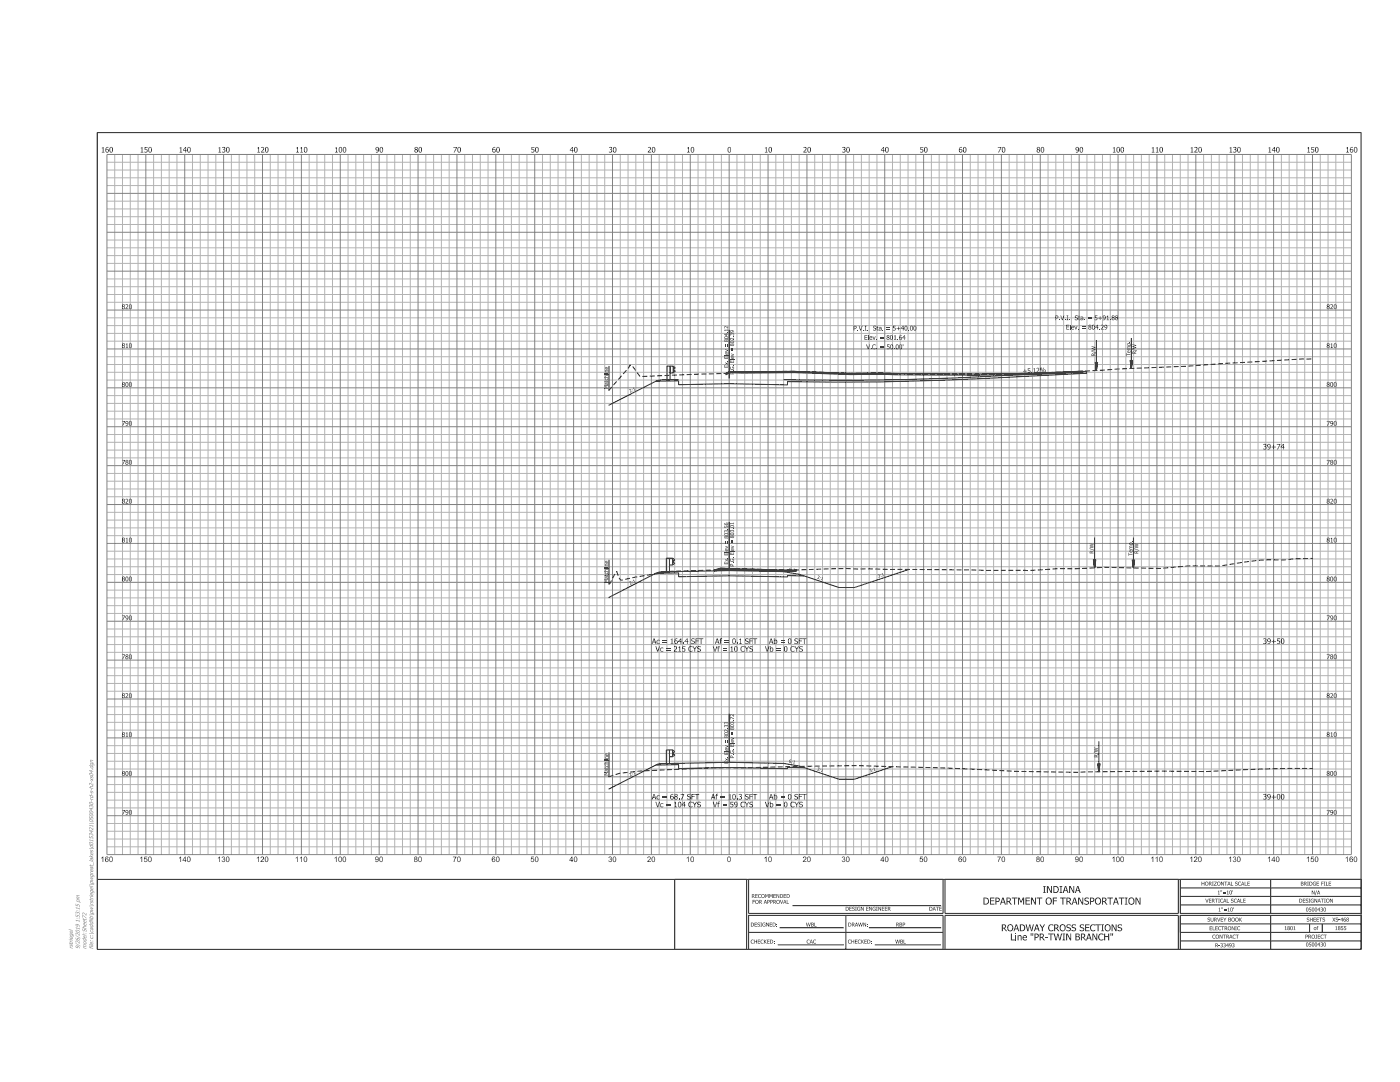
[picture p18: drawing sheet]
<svg xmlns="http://www.w3.org/2000/svg" width="279mm" height="216mm" viewBox="0 0 279 216" stroke-linecap="round" stroke-linejoin="round" font-family="sans-serif">
<g fill="none" stroke="#b2b3b7" stroke-width=".2">
<path d="M21.3 32.4h248.4M21.3 33.9h248.4M21.3 35.5h248.4M21.3 37h248.4M22.9 30.8v139.7M24.4 30.8v139.7M26 30.8v139.7M27.6 30.8v139.7M30.7 30.8v139.7M32.2 30.8v139.7M33.8 30.8v139.7M35.3 30.8v139.7"/>
<path d="M38.4 30.8v139.7M40 30.8v139.7M41.5 30.8v139.7M43.1 30.8v139.7M46.2 30.8v139.7M47.7 30.8v139.7M49.3 30.8v139.7M50.8 30.8v139.7M53.9 30.8v139.7M55.5 30.8v139.7M57 30.8v139.7M58.6 30.8v139.7"/>
<path d="M61.7 30.8v139.7M63.3 30.8v139.7M64.8 30.8v139.7M66.4 30.8v139.7M69.5 30.8v139.7M71 30.8v139.7M72.6 30.8v139.7M74.1 30.8v139.7M77.2 30.8v139.7M78.8 30.8v139.7M80.3 30.8v139.7M81.9 30.8v139.7"/>
<path d="M85 30.8v139.7M86.5 30.8v139.7M88.1 30.8v139.7M89.6 30.8v139.7M92.7 30.8v139.7M94.3 30.8v139.7M95.8 30.8v139.7M97.4 30.8v139.7M100.5 30.8v139.7M102.1 30.8v139.7M103.6 30.8v139.7M105.2 30.8v139.7"/>
<path d="M108.3 30.8v139.7M109.8 30.8v139.7M111.4 30.8v139.7M112.9 30.8v139.7M116 30.8v139.7M117.6 30.8v139.7M119.1 30.8v139.7M120.7 30.8v139.7M123.8 30.8v139.7M125.3 30.8v139.7M126.9 30.8v139.7M128.4 30.8v139.7"/>
<path d="M131.6 30.8v139.7M133.1 30.8v139.7M134.7 30.8v139.7M136.2 30.8v139.7M139.3 30.8v139.7M140.9 30.8v139.7M142.4 30.8v139.7M144 30.8v139.7M147.1 30.8v139.7M148.6 30.8v139.7M150.2 30.8v139.7M151.7 30.8v139.7"/>
<path d="M154.8 30.8v139.7M156.4 30.8v139.7M157.9 30.8v139.7M159.5 30.8v139.7M162.6 30.8v139.7M164.1 30.8v139.7M165.7 30.8v139.7M167.3 30.8v139.7M170.4 30.8v139.7M171.9 30.8v139.7M173.5 30.8v139.7M175 30.8v139.7"/>
<path d="M178.1 30.8v139.7M179.7 30.8v139.7M181.2 30.8v139.7M182.8 30.8v139.7M185.9 30.8v139.7M187.4 30.8v139.7M189 30.8v139.7M190.5 30.8v139.7M193.6 30.8v139.7M195.2 30.8v139.7M196.7 30.8v139.7M198.3 30.8v139.7"/>
<path d="M201.4 30.8v139.7M203 30.8v139.7M204.5 30.8v139.7M206.1 30.8v139.7M209.2 30.8v139.7M210.7 30.8v139.7M212.3 30.8v139.7M213.8 30.8v139.7M216.9 30.8v139.7M218.5 30.8v139.7M220 30.8v139.7M221.6 30.8v139.7"/>
<path d="M224.7 30.8v139.7M226.2 30.8v139.7M227.8 30.8v139.7M229.3 30.8v139.7M232.4 30.8v139.7M234 30.8v139.7M235.5 30.8v139.7M237.1 30.8v139.7M240.2 30.8v139.7M241.8 30.8v139.7M243.3 30.8v139.7M244.9 30.8v139.7"/>
<path d="M248 30.8v139.7M249.5 30.8v139.7M251.1 30.8v139.7M252.6 30.8v139.7M255.7 30.8v139.7M257.3 30.8v139.7M258.8 30.8v139.7M260.4 30.8v139.7M263.5 30.8v139.7M265 30.8v139.7M266.6 30.8v139.7M268.1 30.8v139.7"/>
<path d="M21.3 40.1h248.4M21.3 41.7h248.4M21.3 43.2h248.4M21.3 44.8h248.4M21.3 47.9h248.4M21.3 51h248.4M21.3 49.5h248.4M21.3 52.6h248.4M21.3 55.7h248.4M21.3 57.2h248.4M21.3 58.8h248.4M21.3 60.3h248.4"/>
<path d="M21.3 63.4h248.4M21.3 65h248.4M21.3 66.5h248.4M21.3 68.1h248.4M21.3 71.2h248.4M21.3 72.7h248.4M21.3 74.3h248.4M21.3 75.8h248.4M21.3 78.9h248.4M21.3 82h248.4M21.3 80.5h248.4M21.3 83.6h248.4"/>
<path d="M21.3 86.7h248.4M21.3 88.3h248.4M21.3 89.8h248.4M21.3 91.4h248.4M21.3 94.5h248.4M21.3 96h248.4M21.3 97.6h248.4M21.3 99.1h248.4M21.3 110h248.4M21.3 111.5h248.4M21.3 113.1h248.4M21.3 114.6h248.4"/>
<path d="M21.3 117.7h248.4M21.3 119.3h248.4M21.3 102.2h248.4M21.3 103.8h248.4M21.3 105.3h248.4M21.3 106.9h248.4M21.3 120.9h248.4M21.3 122.4h248.4M21.3 125.5h248.4M21.3 127.1h248.4M21.3 128.6h248.4M21.3 130.2h248.4"/>
<path d="M21.3 133.3h248.4M21.3 134.8h248.4M21.3 136.4h248.4M21.3 137.9h248.4M21.3 141h248.4M21.3 142.6h248.4M21.3 144.1h248.4M21.3 145.7h248.4M21.3 148.8h248.4M21.3 151.9h248.4M21.3 150.3h248.4M21.3 153.4h248.4"/>
<path d="M21.3 156.6h248.4M21.3 158.1h248.4M21.3 159.7h248.4M21.3 161.2h248.4M21.3 164.3h248.4M21.3 165.9h248.4M21.3 167.4h248.4M21.3 169h248.4"/>
</g>
<g fill="none" stroke="#808285" stroke-width=".2">
<path d="M21.3 30.8h248.4v139.7h-248.4zM21.3 38.6h248.4M29.1 30.8v139.7M36.9 30.8v139.7M44.6 30.8v139.7M52.4 30.8v139.7M60.1 30.8v139.7M67.9 30.8v139.7M75.7 30.8v139.7M83.4 30.8v139.7M91.2 30.8v139.7M99 30.8v139.7"/>
<path d="M106.7 30.8v139.7M114.5 30.8v139.7M122.2 30.8v139.7M130 30.8v139.7M137.8 30.8v139.7M145.5 30.8v139.7M153.3 30.8v139.7M161 30.8v139.7M168.8 30.8v139.7M176.6 30.8v139.7M184.3 30.8v139.7M192.1 30.8v139.7"/>
<path d="M199.8 30.8v139.7M207.6 30.8v139.7M215.4 30.8v139.7M223.1 30.8v139.7M230.9 30.8v139.7M238.7 30.8v139.7M246.4 30.8v139.7M254.2 30.8v139.7M261.9 30.8v139.7M21.3 46.3h248.4M21.3 54.1h248.4M21.3 69.6h248.4"/>
<path d="M21.3 77.4h248.4M21.3 61.9h248.4M21.3 85.2h248.4M21.3 92.9h248.4M21.3 100.7h248.4M21.3 116.2h248.4M21.3 108.4h248.4M21.3 139.5h248.4M21.3 131.7h248.4M21.3 124h248.4M21.3 155h248.4M21.3 147.2h248.4"/>
<path d="M21.3 162.8h248.4"/>
</g>
<circle cx="145.5" cy="131.5" r=".02" fill="#231f20"/>
<g fill="none" stroke="#231f20" stroke-width=".2">
<path d="M121.5 73v4.9M131.1 75.9l-9.6 5M131.4 75.9h-.3M133.1 73.1h.6v2.7h-.6zM133.7 73.1h.7v1.3h-.7zM134.4 73.1l.4 .3-.4 .3 .4 .4-.4 .3M135.4 75.7l-3.4 .1-.9 .1M144.9 74.5l.8-.4h12.9l11.1 .4 5.9-.1a532.1 532.1 0 0 0 40.4-.3v.2a532.9 532.9 0 0 1-40.4 .4l-5.9 .1-11.1-.4h-12.8l-.9 .4zM145.5 65.8v9.7M156.4 75.8a552.5 552.5 0 0 0 39.6-.6l20.8-1.1v.4a960.5 960.5 0 0 1-50.4 1.7h-9.2v.6l-11.7-.2-10.1 .2v-.8l-4.5 .1M218.6 72.3l.2 1.6M218.7 72.3l.1 1.6"/>
<path d="M218.8 72.3v1.6M218.8 67.9v6l-.2-1.6h.5l-.3 1.6M218.9 72.3l-.1 1.6M219 72.3l-.2 1.6M225.6 71.9l.2 1.6M225.7 71.9l.1 1.6M225.8 67.5v6l-.3-1.6h.5l-.2 1.6M225.8 71.9v1.6M225.9 71.9l-.1 1.6M226 71.9l-.2 1.6M121.5 111.7v4.9M130.9 114.4l4.5-.1v.8a281.2 281.2 0 0 1 21.8 0v-.2h3.3"/>
<path d="M131.1 114.3l-9.6 4.9M133 111.4h.6v2.7h-.6zM133.6 111.4h.6v1.3h-.6zM134.2 111.4l.5 .3-.5 .4 .5 .3-.5 .3M135.4 114.1l-4.3 .2M142.5 113.7l1.2-.3 15.3 .3v.3l-15.2-.4-1.3 .4zM145.5 104.2v9.7M181.4 113.6l-10.9 3.6h-3.1l-7.9-2.6-3.9-.5a268.1 268.1 0 0 0-20.9 0l-3.6 .2M218.2 111.7l.2 1.6M218.3 111.7l.1 1.6M218.4 111.7v1.6M218.4 107.2v6.1l-.2-1.6h.5l-.3 1.6"/>
<path d="M218.5 111.7l-.1 1.6M218.6 111.7l-.2 1.6M226 111.7l.2 1.6M226.1 111.7l.1 1.6M226.2 111.7v1.6M226.2 107.3v6l-.2-1.6h.4l-.2 1.6M226.3 111.7l-.1 1.6M226.4 111.7l-.2 1.6M121.5 150.1v4.9M130.9 152.7l4.5-.1v.8l10.1-.3 11.7 .3v-.3l3.3 .1M131.1 152.5a14.4 14.4 0 0 1 4.3-.2 261 261 0 0 1 21 0l3.1 .5 7.9 2.7h3.1l7.6-2.5M131.1 152.5l-9.6 5"/>
<path d="M133 149.6h.6v2.8h-.6zM133.6 149.6h.6v1.4h-.6zM134.2 149.6l.5 .4-.5 .3 .5 .4-.5 .3M135.4 152.3l-3.4 .1-.9 .1M145.5 142.4v9.7M219.1 152.4l.2 1.6M219.2 152.4l.1 1.6M219.3 152.4v1.6M219.3 147.9v6.1l-.2-1.6h.4l-.2 1.6M219.4 152.4l-.1 1.6M219.5 152.4l-.2 1.6M19.4 175.5h252.2"/>
<path d="M134.7 175.5h14.3v13.9h-14.3zM149.4 175.5h38.8v6.8h-38.8zM188.6 175.5h46.6v6.8h-46.6zM235.5 175.5h36.1v6.8h-36.1zM235.5 178.9h36.1M235.5 177.2h36.1M253.6 175.5v6.8M149.4 182.7h38.8v6.7h-38.8zM149.4 186h38.8M155.2 188.5h13.2M155.6 185.1h12.8M158.2 180.7h29.6"/>
<path d="M168.8 182.7v6.7M173.4 185.1h14.4M174.6 188.5h13.2M188.6 182.7h46.6v6.7h-46.6zM235.5 182.7h36.1v6.7h-36.1zM235.5 182.7v3.3h36.1M235.5 180.6h36.1M235.5 184.4h36.1M235.5 187.7h36.1M253.6 182.7v6.7M261.4 184.4v1.6M263.9 184.4v1.6"/>
</g>
<path d="M19.4 26.5h252.2v162.9h-252.2z" fill="none" stroke="#231f20" stroke-width=".21"/>
<path d="M121.5 78l4-4.6 .3-.6 .4 .2 1.5 2.1 17.2-.6 .8-.4h12.9l11.1 .4 5.9-.1a551.8 551.8 0 0 0 47.6-.8l13.5-.5 8-.6 17.2-.9M121.5 116.6l.2-.2 1.4-2.3 .4 1.1 .4 .6a67.7 67.7 0 0 1 18.9-2.1l.9-.3a252.3 252.3 0 0 0 25.3 0l36.1 .4 6.1-.3h3.3l6-.3 11 .2a59.8 59.8 0 0 1 11.9-.4 48.9 48.9 0 0 1 12.7-1.3l2-.2 3.8-.1M121.5 155l2.2-.7a253.4 253.4 0 0 1 24.4-1.1l6.9-.2a430.7 430.7 0 0 1 33.4 .2 475.5 475.5 0 0 0 43.5 .7l8.8 .1 12.3-.6 8.9-.1" fill="none" stroke="#231f20" stroke-width=".2" stroke-dasharray="1 .5" stroke-linecap="butt"/>
<g fill="#231f20">
<path d="M150.2 179.6h.5l-.4 .1v.2h.4l-.4 .1v.3h-.1z" fill-rule="evenodd"/>
<path d="M150.7 180a.4 .4 0 0 0 .8 0 .4 .4 0 0 0-.8 0zM150.9 179.7a.26 .26 0 0 1 .3 .1 .26 .26 0 0 1 0 .3 .26 .26 0 0 1-.4 0z" fill-rule="evenodd"/>
<path d="M151.5 179.6v.7l.1-.3 .5 .3-.3-.3 .2-.3zM151.6 179.7h.3l-.1 .2-.2 .1z" fill-rule="evenodd"/>
<path d="M152.7 179.6l-.3 .7 .2-.2h.3l.2 .2-.3-.7zM152.7 179.7l.2 .3h-.3z" fill-rule="evenodd"/>
<path d="M153.1 179.6v.7h.1v-.2a.26 .26 0 0 0 .4-.2 .26 .26 0 0 0-.3-.3zM153.2 179.7a.18 .18 0 0 1 .3 .1 .18 .18 0 0 1-.3 .2z" fill-rule="evenodd"/>
<path d="M153.7 179.6v.7h.1v-.2a.26 .26 0 0 0 .4-.2 .26 .26 0 0 0-.3-.3zM153.8 179.7a.18 .18 0 0 1 .3 .1 .18 .18 0 0 1-.3 .2z" fill-rule="evenodd"/>
<path d="M154.3 179.6v.7l.1-.3 .5 .3-.2-.3 .1-.3zM154.4 179.7h.3v.2l-.3 .1z" fill-rule="evenodd"/>
<path d="M154.9 180a.4 .4 0 0 0 .8 0 .4 .4 0 0 0-.8 0zM155.1 179.7a.27 .27 0 0 1 .4 .1 .27 .27 0 0 1-.1 .3 .27 .27 0 0 1-.3 0z" fill-rule="evenodd"/>
<path d="M155.7 179.6l.3 .6 .3-.6-.3 .7h-.1z" fill-rule="evenodd"/>
<path d="M156.6 179.6l-.3 .7 .2-.2h.3l.1 .2-.2-.7zM156.6 179.7l.1 .3h-.2z" fill-rule="evenodd"/>
<path d="M157 179.6l.1 .7h.4h-.5z" fill-rule="evenodd"/>
<path d="M150.1 178.4v.8h.1v-.3l.5 .3-.3-.4 .1-.3zM150.2 178.5h.1a.17 .17 0 0 1 .1 .2 .17 .17 0 0 1-.2 .1z" fill-rule="evenodd"/>
<path d="M150.7 178.4h.5l-.4 .1v.2h.4l-.4 .1v.3l.4 .1h-.5z" fill-rule="evenodd"/>
<path d="M151.4 178.5l.3-.1 .2 .2a.29 .29 0 0 0-.4 0 .29 .29 0 0 0 0 .4 .29 .29 0 0 0 .4 0 .37 .37 0 0 1-.6 .1 .37 .37 0 0 1 .1-.6z" fill-rule="evenodd"/>
<path d="M151.9 178.8a.4 .4 0 0 0 .8 0 .4 .4 0 0 0-.8 0zM152.1 178.6a.27 .27 0 0 1 .4 0 .27 .27 0 0 1-.1 .4 .27 .27 0 0 1-.4-.1z" fill-rule="evenodd"/>
<path d="M152.7 178.4h.2l.2 .4 .1-.4h.2v.8l-.1-.7-.2 .5-.3-.5-.1 .7z" fill-rule="evenodd"/>
<path d="M153.5 178.4h.2l.2 .4 .2-.4h.1v.8h-.1v-.7l-.2 .5-.3-.5-.1 .7z" fill-rule="evenodd"/>
<path d="M154.4 178.4h.4l-.3 .1v.2h.3l-.3 .1v.3l.3 .1h-.4z" fill-rule="evenodd"/>
<path d="M155 178.4h.1l.3 .6 .1-.6v.8l-.4-.7-.1 .7z" fill-rule="evenodd"/>
<path d="M155.7 178.4v.8a.43 .43 0 0 0 .6-.4 .43 .43 0 0 0-.6-.4zM155.8 178.5a.31 .31 0 0 1 .4 .3 .31 .31 0 0 1-.4 .3z" fill-rule="evenodd"/>
<path d="M156.4 178.4h.5l-.4 .1v.2h.4l-.4 .1v.3l.4 .1h-.5z" fill-rule="evenodd"/>
<path d="M157 178.4v.8a.43 .43 0 0 0 .6-.4 .43 .43 0 0 0-.6-.4zM157.1 178.5a.31 .31 0 0 1 .4 .3 .31 .31 0 0 1-.4 .3z" fill-rule="evenodd"/>
<path d="M168.8 180.9v.8a.43 .43 0 0 0 .6-.4 .43 .43 0 0 0-.6-.4zM168.9 181a.31 .31 0 0 1 .4 .3 .31 .31 0 0 1-.4 .3z" fill-rule="evenodd"/>
<path d="M169.5 180.9h.5l-.4 .1v.2h.4l-.4 .1v.3l.4 .1h-.5z" fill-rule="evenodd"/>
<path d="M170.2 181h.3l.1 .1a.19 .19 0 0 0-.3-.2 .19 .19 0 0 0-.1 .3 .19 .19 0 0 0 .2 .1 .25 .25 0 0 1 .1 .4 .25 .25 0 0 1-.4-.2v.1a.19 .19 0 0 0 .3 0 .19 .19 0 0 0 0-.3 .19 .19 0 0 0-.2 0z" fill-rule="evenodd"/>
<path d="M170.7 180.9h.3v.8h-.3z" fill-rule="evenodd"/>
<path d="M171.2 181l.4-.1 .1 .2a.31 .31 0 0 0-.5 .2 .31 .31 0 0 0 .4 .3v-.2l-.2-.1h.3v.4a.41 .41 0 0 1-.6-.1 .41 .41 0 0 1 .1-.6z" fill-rule="evenodd"/>
<path d="M171.8 180.9h.2l.3 .7 .1-.7v.8l-.5-.6-.1 .6z" fill-rule="evenodd"/>
<path d="M172.9 180.9h.4l-.3 .1v.2h.3l-.3 .1v.3l.3 .1h-.4z" fill-rule="evenodd"/>
<path d="M173.5 180.9h.1l.3 .7 .1-.7v.8l-.4-.6-.1 .6z" fill-rule="evenodd"/>
<path d="M174.2 181l.4-.1 .2 .2a.32 .32 0 0 0-.6 .2 .31 .31 0 0 0 .4 .3l-.1-.3h.3v.4a.41 .41 0 0 1-.6-.1 .41 .41 0 0 1 0-.6z" fill-rule="evenodd"/>
<path d="M174.9 180.9h.3v.8h-.3z" fill-rule="evenodd"/>
<path d="M175.3 180.9h.1l.3 .7 .1-.7v.8l-.4-.6-.1 .6z" fill-rule="evenodd"/>
<path d="M176 180.9h.5l-.4 .1v.2h.4l-.4 .1v.3l.4 .1h-.5z" fill-rule="evenodd"/>
<path d="M176.6 180.9h.5l-.4 .1v.2h.3l-.3 .1v.3l.4 .1h-.5z" fill-rule="evenodd"/>
<path d="M177.2 180.9v.8h.1v-.3l.5 .3-.3-.3 .2-.3zM177.3 181h.1a.18 .18 0 0 1 .2 .3 .16 .16 0 0 1-.3 0z" fill-rule="evenodd"/>
<path d="M185.5 180.9v.8a.43 .43 0 0 0 .6-.4 .43 .43 0 0 0-.6-.4zM185.6 181a.31 .31 0 0 1 .4 .3 .31 .31 0 0 1-.4 .3z" fill-rule="evenodd"/>
<path d="M186.4 180.9l-.3 .8 .2-.2h.3l.2 .2-.3-.8zM186.4 181l.2 .4h-.3z" fill-rule="evenodd"/>
<path d="M186.8 180.9h.6l-.3 .1v.7h-.1v-.7z" fill-rule="evenodd"/>
<path d="M187.5 180.9h.4l-.3 .1v.2h.3l-.3 .1v.3l.3 .1h-.4z" fill-rule="evenodd"/>
<path d="M149.9 184.1v.8a.43 .43 0 0 0 .6-.4 .43 .43 0 0 0-.6-.4zM150 184.2a.31 .31 0 0 1 .4 .3 .31 .31 0 0 1-.4 .3z" fill-rule="evenodd"/>
<path d="M150.6 184.1h.5l-.4 .1v.2h.4l-.4 .1v.3l.4 .1h-.5z" fill-rule="evenodd"/>
<path d="M151.2 184.2l.3-.1 .1 .2a.19 .19 0 0 0-.2-.2 .19 .19 0 0 0-.1 .2 .19 .19 0 0 0 .2 .2 .25 .25 0 0 1 0 .4 .25 .25 0 0 1-.4-.2l.1 .1a.19 .19 0 0 0 .3 0 .19 .19 0 0 0 0-.3 .19 .19 0 0 0-.3 0z" fill-rule="evenodd"/>
<path d="M151.8 184.1h.3v.8h-.3z" fill-rule="evenodd"/>
<path d="M152.2 184.2l.4-.1 .2 .2a.31 .31 0 0 0-.6 .1 .32 .32 0 0 0 .5 .4v-.2l-.2-.1h.3v.3a.41 .41 0 0 1-.6 0 .41 .41 0 0 1 0-.6z" fill-rule="evenodd"/>
<path d="M152.9 184.1h.1l.4 .6 .1-.6v.8l-.5-.7-.1 .7z" fill-rule="evenodd"/>
<path d="M153.6 184.1h.5l-.4 .1v.2h.4l-.4 .1v.3l.4 .1h-.5z" fill-rule="evenodd"/>
<path d="M154.2 184.1v.8a.43 .43 0 0 0 .6-.4 .43 .43 0 0 0-.6-.4zM154.3 184.2a.32 .32 0 0 1 .4 .3 .32 .32 0 0 1-.4 .3z" fill-rule="evenodd"/>
<path d="M150 187.5h.4v.2a.29 .29 0 0 0-.4 0 .29 .29 0 0 0 0 .4 .29 .29 0 0 0 .4 0 .38 .38 0 0 1-.6 0 .38 .38 0 0 1 .2-.6z" fill-rule="evenodd"/>
<path d="M150.5 187.5l.1 .3h.4v-.3h.1v.8h-.1v-.4h-.4l-.1 .4z" fill-rule="evenodd"/>
<path d="M151.2 187.5h.5l-.4 .1v.2h.4l-.4 .1v.3l.4 .1h-.5z" fill-rule="evenodd"/>
<path d="M151.9 187.5h.4l.1 .2a.29 .29 0 0 0-.4 0 .29 .29 0 0 0 0 .4 .29 .29 0 0 0 .4 0 .38 .38 0 0 1-.6 0 .38 .38 0 0 1 .1-.6z" fill-rule="evenodd"/>
<path d="M152.5 187.5l.1 .4 .4-.4-.3 .3 .3 .5-.4-.4-.1 .4z" fill-rule="evenodd"/>
<path d="M153.1 187.5h.5l-.4 .1v.2h.4l-.4 .1v.3l.4 .1h-.5z" fill-rule="evenodd"/>
<path d="M153.7 187.5v.8a.43 .43 0 0 0 .6-.4 .43 .43 0 0 0-.6-.4zM153.8 187.6a.31 .31 0 0 1 .4 .3 .31 .31 0 0 1-.4 .3z" fill-rule="evenodd"/>
<path d="M169.3 184.1v.8a.43 .43 0 0 0 .6-.4 .43 .43 0 0 0-.6-.4zM169.4 184.2a.31 .31 0 0 1 .4 .3 .31 .31 0 0 1-.4 .3z" fill-rule="evenodd"/>
<path d="M170 184.1v.8l.1-.3 .5 .3-.2-.4 .1-.1v-.2zM170.1 184.2h.3v.3h-.3z" fill-rule="evenodd"/>
<path d="M170.9 184.1l-.3 .8 .2-.2h.3l.2 .2-.3-.8zM170.9 184.2l.1 .4h-.2z" fill-rule="evenodd"/>
<path d="M171.3 184.1l.2 .7 .2-.7h.1l.1 .7 .3-.7-.2 .8h-.1l-.2-.7-.2 .7z" fill-rule="evenodd"/>
<path d="M172.3 184.1h.1l.3 .6 .1-.6v.8l-.4-.7-.1 .7z" fill-rule="evenodd"/>
<path d="M169.4 187.5h.4v.2a.29 .29 0 0 0-.4 0 .29 .29 0 0 0 0 .4 .29 .29 0 0 0 .4 0 .38 .38 0 0 1-.6 0 .38 .38 0 0 1 .2-.6z" fill-rule="evenodd"/>
<path d="M169.9 187.5l.1 .3h.4v-.3h.1v.8h-.1v-.4h-.4l-.1 .4z" fill-rule="evenodd"/>
<path d="M170.6 187.5h.5l-.4 .1v.2h.4l-.4 .1v.3l.4 .1h-.5z" fill-rule="evenodd"/>
<path d="M171.3 187.5h.4l.1 .2a.29 .29 0 0 0-.4 0 .29 .29 0 0 0 0 .4 .29 .29 0 0 0 .4 0 .38 .38 0 0 1-.6 0 .38 .38 0 0 1 .1-.6z" fill-rule="evenodd"/>
<path d="M171.9 187.5l.1 .4 .4-.4-.3 .3 .3 .5-.4-.4-.1 .4z" fill-rule="evenodd"/>
<path d="M172.5 187.5h.5l-.4 .1v.2h.4l-.4 .1v.3l.4 .1h-.5z" fill-rule="evenodd"/>
<path d="M173.1 187.5v.8a.43 .43 0 0 0 .6-.4 .43 .43 0 0 0-.6-.4zM173.2 187.6a.31 .31 0 0 1 .4 .3 .31 .31 0 0 1-.4 .3z" fill-rule="evenodd"/>
<path d="M241.1 183.2l.4-.1v.2l-.3-.1-.1 .2a.28 .28 0 0 1 .4 .2 .28 .28 0 0 1-.3 .3l-.2-.1a.19 .19 0 0 0 .3 0 .19 .19 0 0 0 0-.3 .19 .19 0 0 0-.2 0z" fill-rule="evenodd"/>
<path d="M241.6 183.1h.1v.5a.18 .18 0 0 0 .2 .2 .18 .18 0 0 0 .2-.2v-.5l.1 .5a.28 .28 0 0 1-.3 .3 .28 .28 0 0 1-.3-.3z" fill-rule="evenodd"/>
<path d="M242.3 183.1v.8h.1v-.3l.5 .3-.3-.4 .2-.1v-.2zM242.4 183.2h.2a.16 .16 0 0 1 .1 .2 .16 .16 0 0 1-.3 .1z" fill-rule="evenodd"/>
<path d="M242.9 183.1l.3 .7 .3-.7-.2 .8z" fill-rule="evenodd"/>
<path d="M243.6 183.1h.5l-.4 .1v.2h.4l-.4 .1v.3l.4 .1h-.5z" fill-rule="evenodd"/>
<path d="M244.1 183.1l.4 .3 .3-.3-.3 .4v.4z" fill-rule="evenodd"/>
<path d="M245.2 183.1v.8h.4l.1-.2-.1-.2v-.3zM245.3 183.2h.2v.2h-.2zM245.3 183.5h.1a.18 .18 0 0 1 .2 .3 .18 .18 0 0 1-.3 0z" fill-rule="evenodd"/>
<path d="M245.7 183.5a.4 .4 0 0 0 .8 0 .4 .4 0 0 0-.8 0zM245.9 183.3a.27 .27 0 0 1 .4 0 .27 .27 0 0 1-.1 .4 .27 .27 0 0 1-.3-.1z" fill-rule="evenodd"/>
<path d="M246.5 183.5a.4 .4 0 0 0 .8 0 .4 .4 0 0 0-.8 0zM246.7 183.3a.26 .26 0 0 1 .3 0 .26 .26 0 0 1 0 .4 .26 .26 0 0 1-.4-.1z" fill-rule="evenodd"/>
<path d="M247.3 183.1l.1 .4 .5-.4-.4 .4 .4 .4-.4-.4-.2 .4z" fill-rule="evenodd"/>
<path d="M242 186.6l.4-.1 .1 .2a.29 .29 0 0 0-.4 0 .29 .29 0 0 0 0 .4 .29 .29 0 0 0 .4 0 .37 .37 0 0 1-.5 .1 .37 .37 0 0 1 0-.6z" fill-rule="evenodd"/>
<path d="M242.6 186.9a.39 .39 0 0 0 .7 0 .39 .39 0 0 0-.7 0zM242.8 186.6a.26 .26 0 0 1 .3 .1 .26 .26 0 0 1 0 .4 .26 .26 0 0 1-.4-.1z" fill-rule="evenodd"/>
<path d="M243.4 186.5h.1l.4 .6 .1-.6v.8l-.5-.7-.1 .7z" fill-rule="evenodd"/>
<path d="M244 186.5h.7l-.3 .1v.7l-.1-.7z" fill-rule="evenodd"/>
<path d="M244.7 186.5v.8l.1-.3 .5 .3-.2-.4 .1-.3zM244.8 186.6l.3 .1v.1l-.3 .1z" fill-rule="evenodd"/>
<path d="M245.6 186.5l-.3 .8 .2-.2h.3l.2 .2-.3-.8zM245.6 186.6l.2 .4h-.3z" fill-rule="evenodd"/>
<path d="M246.1 186.6l.4-.1 .1 .2a.28 .28 0 0 0-.4 0 .28 .28 0 0 0 0 .4 .28 .28 0 0 0 .4 0 .35 .35 0 0 1-.6 .1 .35 .35 0 0 1 0-.5z" fill-rule="evenodd"/>
<path d="M246.6 186.5h.6l-.2 .1v.7h-.1v-.7z" fill-rule="evenodd"/>
<path d="M259.3 179.3v.8a.43 .43 0 0 0 .6-.4 .43 .43 0 0 0-.6-.4zM259.4 179.4a.31 .31 0 0 1 .4 .3 .31 .31 0 0 1-.4 .3z" fill-rule="evenodd"/>
<path d="M260 179.3h.5l-.4 .1v.2h.4l-.4 .1v.3l.4 .1h-.5z" fill-rule="evenodd"/>
<path d="M260.7 179.4h.4v.1l-.3-.1-.1 .2a.28 .28 0 0 1 .4 .2 .28 .28 0 0 1-.3 .3h-.2v-.1a.19 .19 0 0 0 .3 0 .19 .19 0 0 0 0-.3 .19 .19 0 0 0-.2 0z" fill-rule="evenodd"/>
<path d="M261.2 179.3h.3v.8h-.3l.1-.1z" fill-rule="evenodd"/>
<path d="M261.7 179.4l.4-.1 .1 .2a.31 .31 0 0 0-.5 .2 .31 .31 0 0 0 .4 .3v-.2l-.2-.1h.3v.4a.41 .41 0 0 1-.6-.1 .41 .41 0 0 1 .1-.6z" fill-rule="evenodd"/>
<path d="M262.3 179.3h.2l.3 .6 .1-.6v.8l-.5-.7-.1 .7z" fill-rule="evenodd"/>
<path d="M263.2 179.3l-.2 .8 .1-.2h.3l.2 .2-.3-.8zM263.3 179.4l.1 .4h-.3z" fill-rule="evenodd"/>
<path d="M263.6 179.3h.6l-.2 .1v.7l-.1-.7z" fill-rule="evenodd"/>
<path d="M264.3 179.3h.3l-.1 .1 .1 .7h-.3z" fill-rule="evenodd"/>
<path d="M264.6 179.7a.4 .4 0 0 0 .8 0 .4 .4 0 0 0-.8 0zM264.8 179.5a.27 .27 0 0 1 .4 0 .27 .27 0 0 1-.1 .4 .27 .27 0 0 1-.3-.1z" fill-rule="evenodd"/>
<path d="M265.5 179.3h.1l.3 .6 .1-.6v.8l-.5-.7v.7z" fill-rule="evenodd"/>
<path d="M260.9 183.2l.3-.1 .1 .2a.19 .19 0 0 0-.3-.2 .19 .19 0 0 0-.1 .3 .19 .19 0 0 0 .3 .1 .25 .25 0 0 1 0 .4 .25 .25 0 0 1-.4-.2l.1 .1a.19 .19 0 0 0 .2 0 .19 .19 0 0 0 .1-.3 .19 .19 0 0 0-.3 0z" fill-rule="evenodd"/>
<path d="M261.4 183.1l.1 .3h.4v-.3h.1v.8h-.1v-.4h-.4l-.1 .4z" fill-rule="evenodd"/>
<path d="M262.1 183.1h.5l-.3 .1v.2h.3l-.3 .1v.3l.3 .1h-.5z" fill-rule="evenodd"/>
<path d="M262.7 183.1h.5l-.3 .1v.2h.3l-.3 .1v.3l.3 .1h-.5z" fill-rule="evenodd"/>
<path d="M263.3 183.1h.6l-.3 .1v.7h-.1v-.7z" fill-rule="evenodd"/>
<path d="M264 183.2l.4-.1v.2l-.3-.1-.1 .2a.28 .28 0 0 1 .4 .2 .28 .28 0 0 1-.2 .3l-.3-.1h.1a.19 .19 0 0 0 .3 0 .19 .19 0 0 0 0-.3 .19 .19 0 0 0-.3 0z" fill-rule="evenodd"/>
<path d="M262.1 185.3a.3 .3 0 0 0 .6 0 .3 .3 0 0 0-.6 0zM262.2 185.3a.2 .2 0 0 1 .4 0 .2 .2 0 0 1-.4 0z" fill-rule="evenodd"/>
<path d="M262.9 184.8h.2l-.2 .1 .2 .1-.2 .1v.5l-.2-.5z" fill-rule="evenodd"/>
<path d="M260.5 186.5v.8h.1v-.3a.26 .26 0 0 0 .4-.2 .26 .26 0 0 0-.3-.3zM260.6 186.6a.18 .18 0 0 1 .3 .2 .18 .18 0 0 1-.3 .1z" fill-rule="evenodd"/>
<path d="M261.1 186.5v.8h.1v-.3l.5 .3-.2-.4 .1-.3zM261.2 186.6h.2a.16 .16 0 0 1 .1 .2 .16 .16 0 0 1-.3 .1z" fill-rule="evenodd"/>
<path d="M261.7 186.9a.4 .4 0 0 0 .8 0 .4 .4 0 0 0-.8 0zM261.9 186.6a.26 .26 0 0 1 .4 .1 .26 .26 0 0 1-.1 .4 .26 .26 0 0 1-.3-.1z" fill-rule="evenodd"/>
<path d="M262.6 186.5h.2v.7l-.2 .1-.1-.1h.2v-.6z" fill-rule="evenodd"/>
<path d="M263 186.5h.5l-.4 .1v.2h.3l-.3 .1v.3l.4 .1h-.5z" fill-rule="evenodd"/>
<path d="M263.6 186.6l.4-.1 .1 .2a.29 .29 0 0 0-.4 0 .29 .29 0 0 0 0 .4 .29 .29 0 0 0 .4 0 .37 .37 0 0 1-.5 .1 .37 .37 0 0 1 0-.6z" fill-rule="evenodd"/>
<path d="M264.1 186.5h.7l-.3 .1v.7l-.1-.7z" fill-rule="evenodd"/>
<path d="M259.6 175.9v.8h.4l.1-.2-.1-.2 .1-.3zM259.7 176h.2l.1 .2h-.3zM259.7 176.3h.1a.18 .18 0 0 1 .2 .3 .18 .18 0 0 1-.3 0z" fill-rule="evenodd"/>
<path d="M260.3 175.9v.8l.1-.3 .4 .3-.2-.3 .1-.4zM260.4 176l.2 .1v.2h-.2z" fill-rule="evenodd"/>
<path d="M260.9 175.9h.3v.8h-.3z" fill-rule="evenodd"/>
<path d="M261.3 175.9v.8a.43 .43 0 0 0 .6-.4 .43 .43 0 0 0-.6-.4zM261.4 176a.31 .31 0 0 1 .4 .3 .31 .31 0 0 1-.4 .3z" fill-rule="evenodd"/>
<path d="M262.1 176l.4-.1 .1 .2a.31 .31 0 0 0-.5 .2 .31 .31 0 0 0 .4 .3v-.2l-.2-.1h.3v.4a.41 .41 0 0 1-.5-.1 .41 .41 0 0 1 0-.6z" fill-rule="evenodd"/>
<path d="M262.7 175.9h.5l-.3 .1v.2h.3l-.3 .1v.3l.3 .1h-.5z" fill-rule="evenodd"/>
<path d="M263.7 175.9h.4l-.3 .1v.2h.3l-.3 .1v.4z" fill-rule="evenodd"/>
<path d="M264.2 175.9h.3l-.1 .1 .1 .7h-.3z" fill-rule="evenodd"/>
<path d="M264.6 175.9h.1v.7l.4 .1h-.5z" fill-rule="evenodd"/>
<path d="M265.2 175.9h.5l-.4 .1v.2h.3l-.3 .1v.3l.4 .1h-.5z" fill-rule="evenodd"/>
<path d="M196.3 179.1v1.4a.77 .77 0 0 0 1.1-.7 .77 .77 0 0 0-1.1-.7zM196.5 179.3a.56 .56 0 0 1 .7 .5 .56 .56 0 0 1-.7 .5z" fill-rule="evenodd"/>
<path d="M197.6 179.1h.9v.2h-.7v.4h.6v.1h-.6v.5h.7v.2h-.9z" fill-rule="evenodd"/>
<path d="M198.7 179.1v1.4h.1v-.5a.47 .47 0 0 0 .7-.3 .47 .47 0 0 0-.5-.6zM198.8 179.3a.33 .33 0 0 1 .6 .2 .34 .34 0 0 1-.6 .3z" fill-rule="evenodd"/>
<path d="M200 179.1l-.4 1.4h.2l.1-.4h.5l.1 .4h.2l-.4-1.4zM200.2 179.3l.2 .7h-.5z" fill-rule="evenodd"/>
<path d="M200.9 179.1v1.4h.2v-.6h.2l.4 .6h.3l-.5-.6a.41 .41 0 0 0 .2-.5 .41 .41 0 0 0-.5-.3zM201.1 179.3h.1a.27 .27 0 0 1 .4 .2 .27 .27 0 0 1-.4 .3h-.1z" fill-rule="evenodd"/>
<path d="M201.9 179.1h1.2v.2h-.5v1.2h-.2v-1.2h-.5z" fill-rule="evenodd"/>
<path d="M203.2 179.1h.2l.4 .8 .3-.8h.3v1.4h-.2v-1.2l-.4 .8h-.1l-.3-.8v1.2h-.2z" fill-rule="evenodd"/>
<path d="M204.7 179.1h.8v.2h-.6v.4h.6v.1h-.6v.5h.6v.2h-.8z" fill-rule="evenodd"/>
<path d="M205.7 179.1h.3l.6 1.1v-1.1h.1v1.4h-.2l-.6-1.2v1.2h-.2z" fill-rule="evenodd"/>
<path d="M206.9 179.1h1.1v.2h-.5v1.2h-.1v-1.2h-.5z" fill-rule="evenodd"/>
<path d="M208.8 179.3a.69 .69 0 0 0 0 1 .69 .69 0 0 0 1-.1 .69 .69 0 0 0 0-.9 .69 .69 0 0 0-1 0zM209 179.3a.54 .54 0 0 1 .7 .2 .54 .54 0 0 1-.1 .7 .53 .53 0 0 1-.7-.1 .53 .53 0 0 1 .1-.7z" fill-rule="evenodd"/>
<path d="M210.1 179.1h.9v.2h-.7v.4h.6v.1h-.6v.7h-.2z" fill-rule="evenodd"/>
<path d="M211.6 179.1h1.1v.2h-.5v1.2h-.2v-1.2h-.4z" fill-rule="evenodd"/>
<path d="M212.8 179.1v1.4h.2v-.6h.2l.5 .6h.2l-.5-.6a.41 .41 0 0 0 .3-.5 .41 .41 0 0 0-.5-.3zM213 179.3h.2a.3 .3 0 0 1 .3 .4 .3 .3 0 0 1-.5 .1z" fill-rule="evenodd"/>
<path d="M214.3 179.1l-.4 1.4h.2l.1-.4h.5l.2 .4h.1l-.4-1.4zM214.5 179.3l.2 .7h-.5z" fill-rule="evenodd"/>
<path d="M215.2 179.1h.2l.6 1.1v-1.1h.2v1.4h-.2l-.7-1.2v1.2h-.1z" fill-rule="evenodd"/>
<path d="M216.5 179.2l.7-.1 .1 .3a.32 .32 0 0 0-.4-.2 .32 .32 0 0 0-.2 .4l.1 .1a.46 .46 0 0 1 .5 .5 .46 .46 0 0 1-.7 .3l-.2-.1v-.2a.35 .35 0 0 0 .4 .2 .35 .35 0 0 0 .3-.4l-.5-.2a.37 .37 0 0 1-.1-.6z" fill-rule="evenodd"/>
<path d="M217.5 179.1v1.4h.2v-.5a.47 .47 0 0 0 .7-.3 .47 .47 0 0 0-.5-.6zM217.7 179.3a.33 .33 0 0 1 .5 .2 .33 .33 0 0 1-.5 .3z" fill-rule="evenodd"/>
<path d="M218.7 179.3a.69 .69 0 0 0-.1 1 .69 .69 0 0 0 1.1-.1 .69 .69 0 0 0-.1-.9 .69 .69 0 0 0-.9 0zM218.9 179.3a.53 .53 0 0 1 .7 .2 .53 .53 0 0 1-.2 .7 .52 .52 0 0 1-.7-.1 .52 .52 0 0 1 .1-.7z" fill-rule="evenodd"/>
<path d="M220 179.1v1.4h.1v-.6h.3l.4 .6h.2l-.5-.6a.41 .41 0 0 0 .3-.5 .41 .41 0 0 0-.5-.3zM220.1 179.3h.2a.3 .3 0 0 1 .3 .4 .3 .3 0 0 1-.5 .1z" fill-rule="evenodd"/>
<path d="M221 179.1h1.1v.2h-.4v1.2h-.2v-1.2h-.5z" fill-rule="evenodd"/>
<path d="M222.6 179.1l-.5 1.4h.2l.1-.4h.6l.1 .4h.2l-.5-1.4zM222.7 179.3l.2 .7h-.4z" fill-rule="evenodd"/>
<path d="M223.3 179.1h1.1v.2h-.5v1.2h-.2v-1.2h-.4z" fill-rule="evenodd"/>
<path d="M224.5 179.1h.5v.1h-.2v1.2h.2v.1h-.5v-.1h.2v-1.2h-.2z" fill-rule="evenodd"/>
<path d="M225.3 179.3a.69 .69 0 0 0 0 1 .69 .69 0 0 0 1-.1 .69 .69 0 0 0 0-.9 .69 .69 0 0 0-1 0zM225.5 179.3a.54 .54 0 0 1 .7 .2 .54 .54 0 0 1-.1 .7 .53 .53 0 0 1-.7-.1 .53 .53 0 0 1 .1-.7z" fill-rule="evenodd"/>
<path d="M226.6 179.1h.3l.5 1.1v-1.1h.2v1.4h-.2l-.6-1.2v1.2h-.2z" fill-rule="evenodd"/>
<path d="M208.2 176.8h.5v.1h-.2v1.1h.2v.2h-.5v-.2h.1v-1.1h-.1z" fill-rule="evenodd"/>
<path d="M208.9 176.8h.3l.6 1.1v-1.1h.1v1.4h-.2l-.6-1.2v1.2h-.2z" fill-rule="evenodd"/>
<path d="M210.2 176.8v1.4a.77 .77 0 0 0 1.1-.7 .77 .77 0 0 0-1.1-.7zM210.4 177a.56 .56 0 0 1 .7 .5 .56 .56 0 0 1-.7 .5z" fill-rule="evenodd"/>
<path d="M211.5 176.8h.5v.1h-.2v1.1h.2v.2h-.5v-.2h.1v-1.1h-.1z" fill-rule="evenodd"/>
<path d="M212.5 176.8l-.4 1.4h.2l.1-.4h.5l.2 .4h.1l-.4-1.4zM212.7 177l.2 .6h-.5z" fill-rule="evenodd"/>
<path d="M213.4 176.8h.2l.6 1.1v-1.1h.2v1.4h-.2l-.6-1.2v1.2h-.2z" fill-rule="evenodd"/>
<path d="M215 176.8l-.5 1.4h.2l.1-.4h.6l.1 .4h.2l-.5-1.4zM215.1 177l.2 .6h-.4z" fill-rule="evenodd"/>
<path d="M240.6 179.3l.3 .7 .3-.7-.3 .8z" fill-rule="evenodd"/>
<path d="M241.3 179.3h.5l-.4 .1v.2h.3l-.3 .1v.3l.4 .1h-.5z" fill-rule="evenodd"/>
<path d="M241.9 179.3v.8h.1v-.3l.5 .3-.3-.3 .1-.2v-.2zM242 179.4h.1a.16 .16 0 0 1 .1 .3 .16 .16 0 0 1-.2 0z" fill-rule="evenodd"/>
<path d="M242.4 179.3h.7l-.3 .1v.7h-.1v-.7z" fill-rule="evenodd"/>
<path d="M243.1 179.3h.3l-.1 .1 .1 .7h-.3z" fill-rule="evenodd"/>
<path d="M243.6 179.4l.4-.1 .1 .2a.29 .29 0 0 0-.4 0 .29 .29 0 0 0 0 .4 .29 .29 0 0 0 .4 0 .37 .37 0 0 1-.6 .1 .37 .37 0 0 1 .1-.6z" fill-rule="evenodd"/>
<path d="M244.4 179.3l-.3 .8 .2-.2h.3l.2 .2-.3-.8zM244.4 179.4l.2 .4h-.3z" fill-rule="evenodd"/>
<path d="M244.8 179.3h.1v.7l.4 .1h-.5z" fill-rule="evenodd"/>
<path d="M245.7 179.4h.5v.1l-.3-.1-.1 .2a.28 .28 0 0 1 .3 .2 .28 .28 0 0 1-.2 .3h-.2v-.1a.19 .19 0 0 0 .3 0 .19 .19 0 0 0 0-.2 .19 .19 0 0 0-.2-.1z" fill-rule="evenodd"/>
<path d="M246.3 179.4l.4-.1 .1 .2a.29 .29 0 0 0-.4 0 .29 .29 0 0 0 0 .4 .29 .29 0 0 0 .4 0 .37 .37 0 0 1-.5 .1 .37 .37 0 0 1 0-.6z" fill-rule="evenodd"/>
<path d="M247.1 179.3l-.3 .8 .2-.2h.3l.2 .2-.3-.8zM247.2 179.4l.1 .4h-.2z" fill-rule="evenodd"/>
<path d="M247.6 179.3h.1v.7l.3 .1h-.4z" fill-rule="evenodd"/>
<path d="M248.1 179.3h.5l-.4 .1v.2h.4l-.4 .1v.3l.4 .1h-.5z" fill-rule="evenodd"/>
<path d="M145.3 29.5a.58 .58 0 0 0-.1 .6 .58 .58 0 0 0 .5 .3 .6 .6 0 0 0 .2-.6 .6 .6 0 0 0-.5-.5zM145.4 29.5h.1a.46 .46 0 0 1 .3 .4 .46 .46 0 0 1-.3 .4l-.1-.2z" fill-rule="evenodd"/>
<path d="M152.7 29.5l.3-.2v1l.2 .1h-.5l.2-.1v-.7z" fill-rule="evenodd"/>
<path d="M153.5 29.5a.58 .58 0 0 0-.1 .6 .58 .58 0 0 0 .5 .3 .6 .6 0 0 0 .2-.6 .6 .6 0 0 0-.5-.5zM153.6 29.5a.48 .48 0 0 1 .4 .3 .48 .48 0 0 1-.2 .5l-.3-.2z" fill-rule="evenodd"/>
<path d="M160.4 29.4a.42 .42 0 0 1 .5 .2 .42 .42 0 0 1-.3 .6l-.1 .1h.5v.1h-.7l.4-.5a.24 .24 0 0 0 .1-.4 .24 .24 0 0 0-.4 0z" fill-rule="evenodd"/>
<path d="M161.2 29.5a.58 .58 0 0 0-.1 .6 .58 .58 0 0 0 .5 .3 .6 .6 0 0 0 .2-.6 .6 .6 0 0 0-.5-.5zM161.4 29.5a.48 .48 0 0 1 .3 .3 .48 .48 0 0 1-.2 .5l-.2-.2z" fill-rule="evenodd"/>
<path d="M168.1 29.4a.31 .31 0 0 1 .5-.1 .31 .31 0 0 1-.1 .5 .33 .33 0 0 1 .1 .6 .33 .33 0 0 1-.5-.2 .26 .26 0 0 0 .3 .2 .26 .26 0 0 0 .2-.3 .26 .26 0 0 0-.3-.2v-.1a.2 .2 0 0 0 .2-.2 .2 .2 0 0 0-.2-.2 .2 .2 0 0 0-.2 .1z" fill-rule="evenodd"/>
<path d="M169 29.5a.58 .58 0 0 0-.1 .6 .58 .58 0 0 0 .5 .3 .6 .6 0 0 0 .2-.6 .6 .6 0 0 0-.5-.5zM169.1 29.5a.48 .48 0 0 1 .4 .3 .48 .48 0 0 1-.2 .5l-.2-.2z" fill-rule="evenodd"/>
<path d="M176.3 29.3l-.5 .7h.5v.4h.1l.2-.5h-.2v-.6zM176.3 29.5v.4h-.4z" fill-rule="evenodd"/>
<path d="M176.7 29.5a.58 .58 0 0 0-.1 .6 .58 .58 0 0 0 .6 .3 .6 .6 0 0 0 .2-.6 .6 .6 0 0 0-.5-.5zM176.9 29.5a.48 .48 0 0 1 .3 .3 .48 .48 0 0 1-.1 .5l-.3-.2z" fill-rule="evenodd"/>
<path d="M183.7 29.3h.6v.2h-.5v.3a.34 .34 0 0 1 .5 .1 .34 .34 0 0 1-.2 .5 .34 .34 0 0 1-.5-.2 .27 .27 0 0 0 .4 .1 .27 .27 0 0 0 .1-.4 .27 .27 0 0 0-.4 0z" fill-rule="evenodd"/>
<path d="M184.5 29.5a.58 .58 0 0 0-.1 .6 .58 .58 0 0 0 .5 .3 .6 .6 0 0 0 .2-.6 .6 .6 0 0 0-.5-.5zM184.7 29.5a.48 .48 0 0 1 .3 .3 .48 .48 0 0 1-.2 .5l-.2-.2z" fill-rule="evenodd"/>
<path d="M191.6 29.4l-.2 .4a.39 .39 0 0 0 0 .6 .39 .39 0 0 0 .5-.1 .39 .39 0 0 0 0-.5h-.4a.32 .32 0 0 1 .5-.3l-.1-.2zM191.5 30.1a.21 .21 0 0 1 .4 0 .21 .21 0 0 1-.4 0z" fill-rule="evenodd"/>
<path d="M192.3 29.5a.58 .58 0 0 0-.1 .6 .58 .58 0 0 0 .5 .3 .6 .6 0 0 0 .2-.6 .6 .6 0 0 0-.5-.5zM192.4 29.5a.48 .48 0 0 1 .4 .3 .48 .48 0 0 1-.2 .5l-.3-.2z" fill-rule="evenodd"/>
<path d="M199.1 29.3h.7l-.4 1.1h-.2l.5-.9h-.6z" fill-rule="evenodd"/>
<path d="M200 29.5a.58 .58 0 0 0-.1 .6 .58 .58 0 0 0 .5 .3 .6 .6 0 0 0 .2-.6 .6 .6 0 0 0-.5-.5zM200.2 29.5a.48 .48 0 0 1 .3 .3 .48 .48 0 0 1-.2 .5l-.2-.2z" fill-rule="evenodd"/>
<path d="M207 29.4l-.1 .3 .2 .1a.33 .33 0 0 0-.1 .5 .33 .33 0 0 0 .5 0 .33 .33 0 0 0-.1-.5 .31 .31 0 0 0 .1-.4 .31 .31 0 0 0-.5 0zM207 29.6a.2 .2 0 0 1 .4 0 .2 .2 0 0 1-.4 0zM207 30.1a.21 .21 0 0 1 .4 0 .21 .21 0 0 1-.4 0z" fill-rule="evenodd"/>
<path d="M207.8 29.5a.58 .58 0 0 0-.1 .6 .58 .58 0 0 0 .5 .3 .6 .6 0 0 0 .2-.6 .6 .6 0 0 0-.5-.5zM207.9 29.5a.48 .48 0 0 1 .4 .3 .48 .48 0 0 1-.2 .5l-.2-.2z" fill-rule="evenodd"/>
<path d="M214.7 29.4a.35 .35 0 0 0 0 .5 .35 .35 0 0 0 .5 .1 .34 .34 0 0 1-.5 .3v.1a.55 .55 0 0 0 .6-.4 .55 .55 0 0 0-.5-.7zM214.7 29.7a.25 .25 0 0 1 .5 0 .25 .25 0 0 1-.5 0z" fill-rule="evenodd"/>
<path d="M215.5 29.5a.58 .58 0 0 0-.1 .6 .58 .58 0 0 0 .6 .3 .6 .6 0 0 0 .2-.6 .6 .6 0 0 0-.5-.5zM215.7 29.5a.48 .48 0 0 1 .4 .3 .48 .48 0 0 1-.2 .5l-.3-.2z" fill-rule="evenodd"/>
<path d="M222.1 29.5l.3-.2v1l.2 .1h-.5l.2-.1v-.7z" fill-rule="evenodd"/>
<path d="M222.9 29.5a.58 .58 0 0 0-.1 .6 .58 .58 0 0 0 .5 .3 .6 .6 0 0 0 .2-.6 .6 .6 0 0 0-.5-.5zM223 29.5h.1a.46 .46 0 0 1 .3 .4 .46 .46 0 0 1-.3 .4l-.1-.2z" fill-rule="evenodd"/>
<path d="M223.8 29.3a.71 .71 0 0 0 .2 1.1 .56 .56 0 0 0 .4-.6 .56 .56 0 0 0-.6-.5zM223.9 29.5a.48 .48 0 0 1 .3 .3 .48 .48 0 0 1-.2 .5l-.2-.2z" fill-rule="evenodd"/>
<path d="M229.9 29.5l.3-.2v1l.2 .1h-.5l.2-.1v-.7z" fill-rule="evenodd"/>
<path d="M230.7 29.5l.3-.2v1l.2 .1h-.5l.2-.1v-.7z" fill-rule="evenodd"/>
<path d="M231.6 29.3a.71 .71 0 0 0 .1 1.1 .56 .56 0 0 0 .4-.6 .56 .56 0 0 0-.5-.5zM231.6 29.5a.48 .48 0 0 1 .4 .3 .48 .48 0 0 1-.2 .5l-.2-.2z" fill-rule="evenodd"/>
<path d="M237.6 29.5l.4-.2v1l.2 .1h-.6l.2-.1v-.7z" fill-rule="evenodd"/>
<path d="M238.4 29.4a.42 .42 0 0 1 .6 .2 .42 .42 0 0 1-.4 .6l-.1 .1h.5v.1h-.6l.3-.5a.25 .25 0 0 0 .1-.4 .25 .25 0 0 0-.4 0z" fill-rule="evenodd"/>
<path d="M239.3 29.3a.71 .71 0 0 0 .2 1.1 .56 .56 0 0 0 .4-.6 .56 .56 0 0 0-.6-.5zM239.4 29.5a.48 .48 0 0 1 .3 .3 .48 .48 0 0 1-.1 .5l-.3-.2z" fill-rule="evenodd"/>
<path d="M245.4 29.5l.3-.2v1l.2 .1h-.5l.2-.1v-.7z" fill-rule="evenodd"/>
<path d="M246.1 29.4a.31 .31 0 0 1 .5-.1 .31 .31 0 0 1-.1 .5 .33 .33 0 0 1 .1 .6 .33 .33 0 0 1-.5-.2 .26 .26 0 0 0 .3 .2 .26 .26 0 0 0 .2-.3 .26 .26 0 0 0-.3-.2v-.1a.2 .2 0 0 0 .2-.2 .2 .2 0 0 0-.1-.2 .2 .2 0 0 0-.3 .1z" fill-rule="evenodd"/>
<path d="M247.1 29.3a.71 .71 0 0 0 .2 1.1 .56 .56 0 0 0 .3-.6 .56 .56 0 0 0-.5-.5zM247.2 29.5a.48 .48 0 0 1 .3 .3 .48 .48 0 0 1-.2 .5l-.2-.2z" fill-rule="evenodd"/>
<path d="M253.2 29.5l.3-.2v1l.2 .1h-.5l.1-.1v-.7z" fill-rule="evenodd"/>
<path d="M254.3 29.3l-.5 .7h.5v.4h.1l.2-.5h-.2v-.6zM254.3 29.5v.4h-.4z" fill-rule="evenodd"/>
<path d="M254.9 29.3a.71 .71 0 0 0 .1 1.1 .56 .56 0 0 0 .4-.6 .56 .56 0 0 0-.5-.5zM254.9 29.5a.48 .48 0 0 1 .4 .3 .48 .48 0 0 1-.2 .5l-.3-.2z" fill-rule="evenodd"/>
<path d="M260.9 29.5l.3-.2v1l.2 .1h-.5l.2-.1v-.7z" fill-rule="evenodd"/>
<path d="M261.7 29.3h.6v.2h-.5v.3a.34 .34 0 0 1 .5 .2 .34 .34 0 0 1-.2 .4 .34 .34 0 0 1-.5-.2h.1a.26 .26 0 0 0 .3 .1 .26 .26 0 0 0 .1-.4 .26 .26 0 0 0-.4 0z" fill-rule="evenodd"/>
<path d="M262.6 29.3a.71 .71 0 0 0 .2 1.1 .56 .56 0 0 0 .4-.6 .56 .56 0 0 0-.6-.5zM262.7 29.5a.48 .48 0 0 1 .3 .3 .48 .48 0 0 1-.2 .5l-.2-.2z" fill-rule="evenodd"/>
<path d="M268.7 29.5l.3-.2v1l.2 .1h-.5l.2-.1v-.7z" fill-rule="evenodd"/>
<path d="M269.6 29.4l-.2 .4a.39 .39 0 0 0 0 .6 .39 .39 0 0 0 .6-.1 .39 .39 0 0 0 0-.5h-.5a.32 .32 0 0 1 .5-.3l-.1-.2zM269.5 30.1a.22 .22 0 0 1 .4 0 .22 .22 0 0 1-.4 0z" fill-rule="evenodd"/>
<path d="M270.4 29.3a.71 .71 0 0 0 .1 1.1 .56 .56 0 0 0 .4-.6 .56 .56 0 0 0-.5-.5zM270.4 29.5a.48 .48 0 0 1 .4 .3 .48 .48 0 0 1-.2 .5l-.2-.2z" fill-rule="evenodd"/>
<path d="M137.1 29.5l.4-.2v1l.2 .1h-.6l.2-.1v-.7z" fill-rule="evenodd"/>
<path d="M137.9 29.5a.58 .58 0 0 0-.1 .6 .58 .58 0 0 0 .6 .3 .6 .6 0 0 0 .2-.6 .6 .6 0 0 0-.6-.5zM138.1 29.5a.48 .48 0 0 1 .3 .3 .48 .48 0 0 1-.2 .5l-.2-.2z" fill-rule="evenodd"/>
<path d="M129.3 29.4a.42 .42 0 0 1 .6 .2 .42 .42 0 0 1-.3 .6l-.2 .1h.6v.1h-.7l.4-.5a.24 .24 0 0 0 0-.4 .24 .24 0 0 0-.3 0z" fill-rule="evenodd"/>
<path d="M130.2 29.5a.58 .58 0 0 0-.1 .6 .58 .58 0 0 0 .5 .3 .6 .6 0 0 0 .2-.6 .6 .6 0 0 0-.5-.5zM130.3 29.5a.48 .48 0 0 1 .4 .3 .48 .48 0 0 1-.2 .5l-.2-.2z" fill-rule="evenodd"/>
<path d="M121.5 29.4a.31 .31 0 0 1 .5-.1 .31 .31 0 0 1 0 .5 .33 .33 0 0 1 .1 .6 .33 .33 0 0 1-.6-.2 .26 .26 0 0 0 .3 .2 .26 .26 0 0 0 .2-.3 .26 .26 0 0 0-.3-.2v-.1a.2 .2 0 0 0 .2-.2 .2 .2 0 0 0-.1-.2 .2 .2 0 0 0-.3 .1z" fill-rule="evenodd"/>
<path d="M122.4 29.5a.58 .58 0 0 0-.1 .6 .58 .58 0 0 0 .5 .3 .6 .6 0 0 0 .2-.6 .6 .6 0 0 0-.5-.5zM122.6 29.5a.48 .48 0 0 1 .3 .3 .48 .48 0 0 1-.2 .5l-.2-.2z" fill-rule="evenodd"/>
<path d="M114.2 29.3l-.5 .7h.5v.4h.1l.2-.5h-.2v-.6zM114.2 29.5v.4h-.4z" fill-rule="evenodd"/>
<path d="M114.6 29.5a.58 .58 0 0 0 0 .6 .58 .58 0 0 0 .5 .3 .6 .6 0 0 0 .2-.6 .6 .6 0 0 0-.5-.5zM114.8 29.5a.48 .48 0 0 1 .4 .3 .48 .48 0 0 1-.2 .5l-.3-.2z" fill-rule="evenodd"/>
<path d="M106.1 29.3h.6v.2h-.5v.3a.34 .34 0 0 1 .4 .1 .34 .34 0 0 1-.1 .5 .34 .34 0 0 1-.5-.2 .27 .27 0 0 0 .4 .1 .27 .27 0 0 0 .1-.4 .27 .27 0 0 0-.4 0z" fill-rule="evenodd"/>
<path d="M106.9 29.5a.58 .58 0 0 0-.1 .6 .58 .58 0 0 0 .5 .3 .6 .6 0 0 0 .2-.6 .6 .6 0 0 0-.5-.5zM107 29.5a.48 .48 0 0 1 .4 .3 .48 .48 0 0 1-.2 .5l-.2-.2z" fill-rule="evenodd"/>
<path d="M98.4 29.4l-.2 .4a.39 .39 0 0 0 .1 .6 .39 .39 0 0 0 .5-.1 .39 .39 0 0 0 0-.5h-.4a.32 .32 0 0 1 .4-.3l-.1-.2zM98.4 30.1a.21 .21 0 0 1 .4 0 .21 .21 0 0 1-.4 0z" fill-rule="evenodd"/>
<path d="M99.1 29.5a.58 .58 0 0 0-.1 .6 .58 .58 0 0 0 .5 .3 .6 .6 0 0 0 .3-.6 .6 .6 0 0 0-.6-.5zM99.3 29.5a.48 .48 0 0 1 .3 .3 .48 .48 0 0 1-.2 .5l-.2-.2z" fill-rule="evenodd"/>
<path d="M90.5 29.3h.7l-.5 1.1h-.2l.5-.9h-.5z" fill-rule="evenodd"/>
<path d="M91.4 29.5a.58 .58 0 0 0-.1 .6 .58 .58 0 0 0 .5 .3 .6 .6 0 0 0 .2-.6 .6 .6 0 0 0-.5-.5zM91.5 29.5a.48 .48 0 0 1 .4 .3 .48 .48 0 0 1-.2 .5l-.3-.2z" fill-rule="evenodd"/>
<path d="M82.8 29.4l-.1 .3 .2 .1a.33 .33 0 0 0-.1 .5 .33 .33 0 0 0 .5 0 .33 .33 0 0 0-.1-.5 .31 .31 0 0 0 .1-.4 .31 .31 0 0 0-.5 0zM82.9 29.6a.18 .18 0 0 1 .3 0 .18 .18 0 0 1-.3 0zM82.8 30.1a.25 .25 0 0 1 .5 0 .25 .25 0 0 1-.5 0z" fill-rule="evenodd"/>
<path d="M83.6 29.5a.58 .58 0 0 0-.1 .6 .58 .58 0 0 0 .5 .3 .6 .6 0 0 0 .2-.6 .6 .6 0 0 0-.5-.5zM83.8 29.5a.48 .48 0 0 1 .3 .3 .48 .48 0 0 1-.2 .5l-.2-.2z" fill-rule="evenodd"/>
<path d="M75 29.4a.35 .35 0 0 0 0 .5 .35 .35 0 0 0 .5 .1 .34 .34 0 0 1-.5 .3v.1a.55 .55 0 0 0 .6-.4 .55 .55 0 0 0-.5-.7zM75 29.7a.25 .25 0 0 1 .5 0 .25 .25 0 0 1-.5 0z" fill-rule="evenodd"/>
<path d="M75.8 29.5a.58 .58 0 0 0-.1 .6 .58 .58 0 0 0 .6 .3 .6 .6 0 0 0 .2-.6 .6 .6 0 0 0-.5-.5zM76 29.5a.48 .48 0 0 1 .4 .3 .48 .48 0 0 1-.2 .5l-.3-.2z" fill-rule="evenodd"/>
<path d="M66.9 29.5l.3-.2v1l.2 .1h-.5l.2-.1v-.7z" fill-rule="evenodd"/>
<path d="M67.7 29.5a.58 .58 0 0 0-.1 .6 .58 .58 0 0 0 .5 .3 .6 .6 0 0 0 .2-.6 .6 .6 0 0 0-.5-.5zM67.8 29.5a.46 .46 0 0 1 .4 .4 .46 .46 0 0 1-.3 .4l-.2-.2z" fill-rule="evenodd"/>
<path d="M68.6 29.3a.71 .71 0 0 0 .2 1.1 .56 .56 0 0 0 .3-.6 .56 .56 0 0 0-.5-.5zM68.7 29.5a.48 .48 0 0 1 .3 .3 .48 .48 0 0 1-.2 .5l-.2-.2z" fill-rule="evenodd"/>
<path d="M59.1 29.5l.4-.2v1l.2 .1h-.6l.2-.1v-.7z" fill-rule="evenodd"/>
<path d="M59.9 29.5l.4-.2v1l.2 .1h-.6l.2-.1v-.7z" fill-rule="evenodd"/>
<path d="M60.8 29.3a.71 .71 0 0 0 .2 1.1 .56 .56 0 0 0 .4-.6 .56 .56 0 0 0-.6-.5zM60.9 29.5a.48 .48 0 0 1 .3 .3 .48 .48 0 0 1-.2 .5l-.2-.2z" fill-rule="evenodd"/>
<path d="M51.4 29.5l.3-.2v1l.2 .1h-.5l.2-.1v-.7z" fill-rule="evenodd"/>
<path d="M52.1 29.4a.42 .42 0 0 1 .6 .2 .42 .42 0 0 1-.3 .6l-.2 .1h.6v.1h-.7l.4-.5a.25 .25 0 0 0 0-.4 .25 .25 0 0 0-.4 0z" fill-rule="evenodd"/>
<path d="M53.1 29.3a.71 .71 0 0 0 .1 1.1 .56 .56 0 0 0 .4-.6 .56 .56 0 0 0-.5-.5zM53.1 29.5a.48 .48 0 0 1 .4 .3 .48 .48 0 0 1-.2 .5l-.2-.2z" fill-rule="evenodd"/>
<path d="M43.6 29.5l.3-.2v1l.2 .1h-.5l.2-.1v-.7z" fill-rule="evenodd"/>
<path d="M44.3 29.4a.31 .31 0 0 1 .5-.1 .31 .31 0 0 1 0 .5 .33 .33 0 0 1 .1 .6 .33 .33 0 0 1-.6-.2 .26 .26 0 0 0 .3 .2 .26 .26 0 0 0 .2-.3 .26 .26 0 0 0-.3-.2v-.1a.2 .2 0 0 0 .2-.2 .2 .2 0 0 0-.1-.2 .2 .2 0 0 0-.3 .1z" fill-rule="evenodd"/>
<path d="M45.3 29.3a.71 .71 0 0 0 .2 1.1 .56 .56 0 0 0 .3-.6 .56 .56 0 0 0-.5-.5zM45.4 29.5a.48 .48 0 0 1 .3 .3 .48 .48 0 0 1-.2 .5l-.2-.2z" fill-rule="evenodd"/>
<path d="M35.8 29.5l.4-.2v1l.2 .1h-.6l.2-.1v-.7z" fill-rule="evenodd"/>
<path d="M37 29.3l-.5 .7h.5v.4h.1l.2-.5h-.2v-.6zM37 29.5v.4h-.4z" fill-rule="evenodd"/>
<path d="M37.6 29.3a.71 .71 0 0 0 .1 1.1 .56 .56 0 0 0 .4-.6 .56 .56 0 0 0-.5-.5zM37.6 29.5a.48 .48 0 0 1 .4 .3 .48 .48 0 0 1-.2 .5l-.3-.2z" fill-rule="evenodd"/>
<path d="M28.1 29.5l.3-.2v1l.2 .1h-.5l.2-.1v-.7z" fill-rule="evenodd"/>
<path d="M28.9 29.3h.6v.2h-.5v.3a.34 .34 0 0 1 .4 .2 .34 .34 0 0 1-.1 .4 .34 .34 0 0 1-.5-.2 .26 .26 0 0 0 .4 .1 .26 .26 0 0 0 .1-.4 .26 .26 0 0 0-.4 0z" fill-rule="evenodd"/>
<path d="M29.8 29.3a.71 .71 0 0 0 .1 1.1 .56 .56 0 0 0 .4-.6 .56 .56 0 0 0-.5-.5zM29.8 29.5a.44 .44 0 0 1 .3 .4 .44 .44 0 0 1-.3 .4z" fill-rule="evenodd"/>
<path d="M20.3 29.5l.4-.2v1l.1 .1h-.5l.2-.1v-.7z" fill-rule="evenodd"/>
<path d="M21.2 29.4l-.2 .4a.39 .39 0 0 0 .1 .6 .39 .39 0 0 0 .5-.1 .39 .39 0 0 0 0-.5h-.4a.32 .32 0 0 1 .4-.3l-.1-.2zM21.1 30.1a.25 .25 0 0 1 .5 0 .25 .25 0 0 1-.5 0z" fill-rule="evenodd"/>
<path d="M22 29.3a.71 .71 0 0 0 .2 1.1 .56 .56 0 0 0 .4-.6 .56 .56 0 0 0-.6-.5zM22.1 29.5a.44 .44 0 0 1 .3 .4 .44 .44 0 0 1-.3 .4z" fill-rule="evenodd"/>
<path d="M145.3 171a.6 .6 0 0 0-.2 .6 .6 .6 0 0 0 .5 .4 .54 .54 0 0 0 .3-.6 .54 .54 0 0 0-.6-.4zM145.3 171.1l.1-.1a.45 .45 0 0 1 .3 .5 .45 .45 0 0 1-.3 .4z" fill-rule="evenodd"/>
<path d="M152.6 171.2l.4-.3v1.1h-.2v-.9l-.2 .2z" fill-rule="evenodd"/>
<path d="M153.5 171a.6 .6 0 0 0-.2 .6 .6 .6 0 0 0 .5 .4 .54 .54 0 0 0 .3-.6 .54 .54 0 0 0-.6-.4zM153.5 171.1l.1-.1a.45 .45 0 0 1 .3 .5 .45 .45 0 0 1-.3 .4z" fill-rule="evenodd"/>
<path d="M160.3 171a.38 .38 0 0 1 .6 .2 .38 .38 0 0 1-.3 .5l-.2 .2h.5v.1h-.7l.1-.2a.49 .49 0 0 0 .4-.8l-.5 .2z" fill-rule="evenodd"/>
<path d="M161.2 171a.6 .6 0 0 0-.1 .6 .6 .6 0 0 0 .4 .4 .54 .54 0 0 0 .3-.6 .54 .54 0 0 0-.6-.4zM161.3 171.1v-.1a.45 .45 0 0 1 .3 .5 .45 .45 0 0 1-.3 .4z" fill-rule="evenodd"/>
<path d="M168.1 171a.29 .29 0 0 1 .5 0 .29 .29 0 0 1-.1 .4 .34 .34 0 0 1 0 .6 .34 .34 0 0 1-.5-.3h.1a.22 .22 0 0 0 .3 .2 .22 .22 0 0 0 .2-.3 .22 .22 0 0 0-.3-.1v-.1a.19 .19 0 0 0 .2-.2 .19 .19 0 0 0-.2-.2 .19 .19 0 0 0-.2 .2h-.1z" fill-rule="evenodd"/>
<path d="M169 171a.6 .6 0 0 0-.2 .6 .6 .6 0 0 0 .5 .4 .54 .54 0 0 0 .3-.6 .54 .54 0 0 0-.6-.4zM169 171.1l.1-.1a.45 .45 0 0 1 .3 .5 .45 .45 0 0 1-.3 .4z" fill-rule="evenodd"/>
<path d="M176.2 170.9l-.5 .8h.5v.3h.1l.2-.4h-.2v-.7zM176.2 171.1v.5h-.4z" fill-rule="evenodd"/>
<path d="M176.8 171a.6 .6 0 0 0-.2 .6 .6 .6 0 0 0 .5 .4 .54 .54 0 0 0 .3-.6 .54 .54 0 0 0-.6-.4zM176.8 171.1l.1-.1a.45 .45 0 0 1 .3 .5 .45 .45 0 0 1-.3 .4z" fill-rule="evenodd"/>
<path d="M183.6 170.9h.6v.2h-.4l-.1 .2a.36 .36 0 0 1 .5 .2 .36 .36 0 0 1-.2 .5 .36 .36 0 0 1-.5-.3h.2a.23 .23 0 0 0 .3 .1 .23 .23 0 0 0 0-.4 .23 .23 0 0 0-.3 .1h-.2z" fill-rule="evenodd"/>
<path d="M184.5 171a.6 .6 0 0 0-.2 .6 .6 .6 0 0 0 .5 .4 .54 .54 0 0 0 .3-.6 .54 .54 0 0 0-.6-.4zM184.6 171.1v-.1a.45 .45 0 0 1 .3 .5 .45 .45 0 0 1-.3 .4z" fill-rule="evenodd"/>
<path d="M191.4 171a.54 .54 0 0 0-.1 .7 .54 .54 0 0 0 .5 .3 .34 .34 0 0 0 .1-.6 .34 .34 0 0 0-.5 0 .26 .26 0 0 1 .1-.3 .26 .26 0 0 1 .3 0l.2 .1a.32 .32 0 0 0-.3-.3 .32 .32 0 0 0-.3 .1zM191.4 171.7a.25 .25 0 0 1 .5 0 .25 .25 0 0 1-.5 0z" fill-rule="evenodd"/>
<path d="M192.3 171a.6 .6 0 0 0-.2 .6 .6 .6 0 0 0 .5 .4 .54 .54 0 0 0 .3-.6 .54 .54 0 0 0-.6-.4zM192.3 171.1l.1-.1a.45 .45 0 0 1 .3 .5 .45 .45 0 0 1-.3 .4z" fill-rule="evenodd"/>
<path d="M199.1 170.9h.7l-.5 1.1h-.1v-.3l.4-.6h-.5z" fill-rule="evenodd"/>
<path d="M200 171a.6 .6 0 0 0-.1 .6 .6 .6 0 0 0 .4 .4 .54 .54 0 0 0 .3-.6 .54 .54 0 0 0-.6-.4zM200.1 171.1l.1-.1a.45 .45 0 0 1 .3 .5 .45 .45 0 0 1-.4 .4z" fill-rule="evenodd"/>
<path d="M206.9 171v.3l.1 .1a.33 .33 0 0 0-.1 .5 .33 .33 0 0 0 .5 0 .33 .33 0 0 0-.1-.5 .29 .29 0 0 0 .1-.4 .29 .29 0 0 0-.5 0zM207 171.2a.18 .18 0 0 1 .3 0 .18 .18 0 0 1-.3 0zM206.9 171.7a.25 .25 0 0 1 .5 0 .25 .25 0 0 1-.5 0z" fill-rule="evenodd"/>
<path d="M207.8 171a.6 .6 0 0 0-.2 .6 .6 .6 0 0 0 .5 .4 .54 .54 0 0 0 .3-.6 .54 .54 0 0 0-.6-.4zM207.8 171.1l.1-.1a.45 .45 0 0 1 .3 .5 .45 .45 0 0 1-.3 .4z" fill-rule="evenodd"/>
<path d="M214.7 171a.35 .35 0 0 0-.1 .5 .35 .35 0 0 0 .5 0l-.2 .4-.3-.1a.38 .38 0 0 0 .5 .2 .38 .38 0 0 0 .2-.6 .39 .39 0 0 0-.2-.4 .39 .39 0 0 0-.4 0zM214.7 171.3a.23 .23 0 0 1 .4 0 .23 .23 0 0 1-.4 0z" fill-rule="evenodd"/>
<path d="M215.6 171a.6 .6 0 0 0-.2 .6 .6 .6 0 0 0 .5 .4 .54 .54 0 0 0 .3-.6 .54 .54 0 0 0-.6-.4zM215.6 171.1l.1-.1a.45 .45 0 0 1 .3 .5 .45 .45 0 0 1-.3 .4z" fill-rule="evenodd"/>
<path d="M222 171.2l.4-.3v1.1h-.1v-.9l-.3 .2z" fill-rule="evenodd"/>
<path d="M222.9 171a.6 .6 0 0 0-.2 .6 .6 .6 0 0 0 .5 .4 .54 .54 0 0 0 .3-.6 .54 .54 0 0 0-.6-.4zM222.9 171.1l.1-.1a.45 .45 0 0 1 .3 .5 .45 .45 0 0 1-.3 .4z" fill-rule="evenodd"/>
<path d="M223.7 171a.6 .6 0 0 0-.1 .6 .6 .6 0 0 0 .4 .4 .54 .54 0 0 0 .3-.6 .54 .54 0 0 0-.6-.4zM223.8 171.1l.1-.1a.45 .45 0 0 1 .3 .5 .45 .45 0 0 1-.3 .4z" fill-rule="evenodd"/>
<path d="M229.8 171.2l.4-.3v1.1h-.2v-.9l-.2 .2z" fill-rule="evenodd"/>
<path d="M230.6 171.2l.4-.3v1.1h-.1v-.9l-.3 .2z" fill-rule="evenodd"/>
<path d="M231.5 171a.6 .6 0 0 0-.2 .6 .6 .6 0 0 0 .5 .4 .54 .54 0 0 0 .3-.6 .54 .54 0 0 0-.6-.4zM231.6 171.1v-.1a.45 .45 0 0 1 .3 .5 .45 .45 0 0 1-.3 .4z" fill-rule="evenodd"/>
<path d="M237.5 171.2l.4-.3v1.1h-.1v-.9l-.3 .2z" fill-rule="evenodd"/>
<path d="M238.4 171a.38 .38 0 0 1 .5 .2 .38 .38 0 0 1-.3 .5l-.2 .2h.6v.1h-.8l.2-.2a.49 .49 0 0 0 .3-.8l-.4 .2z" fill-rule="evenodd"/>
<path d="M239.3 171a.6 .6 0 0 0-.2 .6 .6 .6 0 0 0 .5 .4 .54 .54 0 0 0 .3-.6 .54 .54 0 0 0-.6-.4zM239.3 171.1l.1-.1a.45 .45 0 0 1 .3 .5 .45 .45 0 0 1-.3 .4z" fill-rule="evenodd"/>
<path d="M245.3 171.2l.4-.3v1.1h-.1v-.9l-.3 .2z" fill-rule="evenodd"/>
<path d="M246.2 171a.29 .29 0 0 1 .4 0 .29 .29 0 0 1-.1 .4 .34 .34 0 0 1 0 .6 .34 .34 0 0 1-.5-.3h.2a.22 .22 0 0 0 .2 .2 .22 .22 0 0 0 .2-.3 .22 .22 0 0 0-.3-.1v-.1a.19 .19 0 0 0 .2-.2 .19 .19 0 0 0-.1-.2 .19 .19 0 0 0-.2 .2h-.2z" fill-rule="evenodd"/>
<path d="M247 171a.6 .6 0 0 0-.1 .6 .6 .6 0 0 0 .4 .4 .54 .54 0 0 0 .3-.6 .54 .54 0 0 0-.6-.4zM247.1 171.1v-.1a.45 .45 0 0 1 .3 .5 .45 .45 0 0 1-.3 .4z" fill-rule="evenodd"/>
<path d="M253 171.2l.4-.3v1.1h-.1v-.9l-.3 .2z" fill-rule="evenodd"/>
<path d="M254.2 170.9l-.5 .8h.5v.3h.1l.2-.4h-.2v-.7zM254.2 171.1v.5h-.3z" fill-rule="evenodd"/>
<path d="M254.8 171a.6 .6 0 0 0-.2 .6 .6 .6 0 0 0 .5 .4 .54 .54 0 0 0 .3-.6 .54 .54 0 0 0-.6-.4zM254.8 171.1l.1-.1a.45 .45 0 0 1 .3 .5 .45 .45 0 0 1-.3 .4z" fill-rule="evenodd"/>
<path d="M260.8 171.2l.4-.3v1.1h-.1v-.9l-.3 .2z" fill-rule="evenodd"/>
<path d="M261.7 170.9h.5v.2h-.4l-.1 .2a.36 .36 0 0 1 .5 .2 .36 .36 0 0 1-.2 .5 .36 .36 0 0 1-.5-.3h.2a.23 .23 0 0 0 .3 .1 .23 .23 0 0 0 .1-.4 .23 .23 0 0 0-.4 .1h-.1z" fill-rule="evenodd"/>
<path d="M262.6 171a.6 .6 0 0 0-.2 .6 .6 .6 0 0 0 .5 .4 .54 .54 0 0 0 .3-.6 .54 .54 0 0 0-.6-.4zM262.6 171.1l.1-.1a.45 .45 0 0 1 .3 .5 .45 .45 0 0 1-.3 .4z" fill-rule="evenodd"/>
<path d="M268.6 171.2l.4-.3v1.1h-.2v-.9l-.2 .2z" fill-rule="evenodd"/>
<path d="M269.4 171a.54 .54 0 0 0-.1 .7 .54 .54 0 0 0 .6 .3 .34 .34 0 0 0 .1-.6 .34 .34 0 0 0-.6 0 .26 .26 0 0 1 .1-.3 .26 .26 0 0 1 .3 0l.2 .1a.32 .32 0 0 0-.2-.3 .32 .32 0 0 0-.4 .1zM269.5 171.7a.24 .24 0 0 1 .4 0 .24 .24 0 0 1-.4 0z" fill-rule="evenodd"/>
<path d="M270.3 171a.6 .6 0 0 0-.2 .6 .6 .6 0 0 0 .5 .4 .54 .54 0 0 0 .3-.6 .54 .54 0 0 0-.6-.4zM270.4 171.1v-.1a.45 .45 0 0 1 .3 .5 .45 .45 0 0 1-.3 .4z" fill-rule="evenodd"/>
<path d="M137 171.2l.4-.3v1.1h-.1v-.9l-.3 .2z" fill-rule="evenodd"/>
<path d="M138 171a.6 .6 0 0 0-.2 .6 .6 .6 0 0 0 .5 .4 .54 .54 0 0 0 .2-.6 .54 .54 0 0 0-.5-.4zM138 171.1l.1-.1a.45 .45 0 0 1 .3 .5 .45 .45 0 0 1-.3 .4z" fill-rule="evenodd"/>
<path d="M129.3 171a.38 .38 0 0 1 .6 .2 .38 .38 0 0 1-.3 .5l-.2 .2h.5v.1h-.7l.1-.2a.49 .49 0 0 0 .3-.8l-.4 .2z" fill-rule="evenodd"/>
<path d="M130.2 171a.6 .6 0 0 0-.2 .6 .6 .6 0 0 0 .5 .4 .54 .54 0 0 0 .3-.6 .54 .54 0 0 0-.6-.4zM130.2 171.1l.1-.1a.45 .45 0 0 1 .3 .5 .45 .45 0 0 1-.3 .4z" fill-rule="evenodd"/>
<path d="M121.5 171a.29 .29 0 0 1 .5 0 .29 .29 0 0 1-.1 .4 .34 .34 0 0 1 0 .6 .34 .34 0 0 1-.5-.3h.2a.22 .22 0 0 0 .2 .2 .22 .22 0 0 0 .2-.3 .22 .22 0 0 0-.3-.1v-.1a.19 .19 0 0 0 .2-.2 .19 .19 0 0 0-.1-.2 .19 .19 0 0 0-.2 .2h-.2z" fill-rule="evenodd"/>
<path d="M122.4 171a.6 .6 0 0 0-.1 .6 .6 .6 0 0 0 .4 .4 .54 .54 0 0 0 .3-.6 .54 .54 0 0 0-.6-.4zM122.5 171.1v-.1a.45 .45 0 0 1 .3 .5 .45 .45 0 0 1-.3 .4z" fill-rule="evenodd"/>
<path d="M114.1 170.9l-.5 .8h.5v.3h.1l.2-.4h-.2v-.7zM114.1 171.1v.5h-.3z" fill-rule="evenodd"/>
<path d="M114.7 171a.6 .6 0 0 0-.2 .6 .6 .6 0 0 0 .5 .4 .54 .54 0 0 0 .3-.6 .54 .54 0 0 0-.6-.4zM114.7 171.1l.1-.1a.45 .45 0 0 1 .3 .5 .45 .45 0 0 1-.3 .4z" fill-rule="evenodd"/>
<path d="M106 170.9h.6v.2h-.5v.2a.36 .36 0 0 1 .5 .2 .36 .36 0 0 1-.2 .5 .36 .36 0 0 1-.5-.3h.1a.23 .23 0 0 0 .4 .1 .23 .23 0 0 0 0-.4 .23 .23 0 0 0-.3 .1h-.2z" fill-rule="evenodd"/>
<path d="M106.9 171a.6 .6 0 0 0-.2 .6 .6 .6 0 0 0 .5 .4 .54 .54 0 0 0 .3-.6 .54 .54 0 0 0-.6-.4zM107 171.1v-.1a.45 .45 0 0 1 .3 .5 .45 .45 0 0 1-.3 .4z" fill-rule="evenodd"/>
<path d="M98.3 171a.54 .54 0 0 0-.2 .7 .54 .54 0 0 0 .6 .3 .34 .34 0 0 0 .1-.6 .34 .34 0 0 0-.5 0 .26 .26 0 0 1 0-.3 .26 .26 0 0 1 .4 0l.1 .1a.32 .32 0 0 0-.2-.3 .32 .32 0 0 0-.3 .1zM98.3 171.7a.25 .25 0 0 1 .5 0 .25 .25 0 0 1-.5 0z" fill-rule="evenodd"/>
<path d="M99.1 171a.6 .6 0 0 0-.1 .6 .6 .6 0 0 0 .4 .4 .54 .54 0 0 0 .3-.6 .54 .54 0 0 0-.6-.4zM99.2 171.1l.1-.1a.45 .45 0 0 1 .3 .5 .45 .45 0 0 1-.3 .4z" fill-rule="evenodd"/>
<path d="M90.4 170.9h.7l-.4 1.1h-.2l.1-.3 .3-.6h-.5z" fill-rule="evenodd"/>
<path d="M91.4 171a.6 .6 0 0 0-.2 .6 .6 .6 0 0 0 .5 .4 .54 .54 0 0 0 .3-.6 .54 .54 0 0 0-.6-.4zM91.4 171.1l.1-.1a.45 .45 0 0 1 .3 .5 .45 .45 0 0 1-.3 .4z" fill-rule="evenodd"/>
<path d="M82.8 171l-.1 .3 .1 .1a.33 .33 0 0 0-.1 .5 .33 .33 0 0 0 .5 0 .33 .33 0 0 0-.1-.5 .29 .29 0 0 0 .1-.4 .29 .29 0 0 0-.4 0zM82.8 171.2a.18 .18 0 0 1 .3 0 .18 .18 0 0 1-.3 0zM82.8 171.7a.22 .22 0 0 1 .4 0 .22 .22 0 0 1-.4 0z" fill-rule="evenodd"/>
<path d="M83.6 171a.6 .6 0 0 0-.1 .6 .6 .6 0 0 0 .4 .4 .54 .54 0 0 0 .3-.6 .54 .54 0 0 0-.6-.4zM83.7 171.1v-.1a.45 .45 0 0 1 .3 .5 .45 .45 0 0 1-.3 .4z" fill-rule="evenodd"/>
<path d="M75 171a.35 .35 0 0 0-.1 .5 .35 .35 0 0 0 .5 0l-.2 .4-.3-.1a.38 .38 0 0 0 .5 .2 .38 .38 0 0 0 .2-.6 .39 .39 0 0 0-.2-.4 .39 .39 0 0 0-.4 0zM75 171.3a.23 .23 0 0 1 .4 0 .23 .23 0 0 1-.4 0z" fill-rule="evenodd"/>
<path d="M75.9 171a.6 .6 0 0 0-.2 .6 .6 .6 0 0 0 .5 .4 .54 .54 0 0 0 .3-.6 .54 .54 0 0 0-.6-.4zM75.9 171.1l.1-.1a.45 .45 0 0 1 .3 .5 .45 .45 0 0 1-.3 .4z" fill-rule="evenodd"/>
<path d="M66.8 171.2l.4-.3v1.1h-.2v-.9l-.2 .2z" fill-rule="evenodd"/>
<path d="M67.7 171a.6 .6 0 0 0-.2 .6 .6 .6 0 0 0 .5 .4 .54 .54 0 0 0 .3-.6 .54 .54 0 0 0-.6-.4zM67.7 171.1l.1-.1a.45 .45 0 0 1 .3 .5 .45 .45 0 0 1-.3 .4z" fill-rule="evenodd"/>
<path d="M68.5 171a.6 .6 0 0 0-.1 .6 .6 .6 0 0 0 .4 .4 .54 .54 0 0 0 .3-.6 .54 .54 0 0 0-.6-.4zM68.6 171.1v-.1a.45 .45 0 0 1 .3 .5 .45 .45 0 0 1-.3 .4z" fill-rule="evenodd"/>
<path d="M59 171.2l.4-.3v1.1h-.1v-.9l-.3 .2z" fill-rule="evenodd"/>
<path d="M59.9 171.2l.4-.3v1.1h-.2v-.9l-.2 .2z" fill-rule="evenodd"/>
<path d="M60.8 171a.6 .6 0 0 0-.2 .6 .6 .6 0 0 0 .5 .4 .54 .54 0 0 0 .3-.6 .54 .54 0 0 0-.6-.4zM60.8 171.1l.1-.1a.45 .45 0 0 1 .3 .5 .45 .45 0 0 1-.3 .4z" fill-rule="evenodd"/>
<path d="M51.3 171.2l.4-.3v1.1h-.2v-.9l-.2 .2z" fill-rule="evenodd"/>
<path d="M52.1 171a.38 .38 0 0 1 .6 .2 .38 .38 0 0 1-.3 .5l-.2 .2h.5v.1h-.7l.1-.2a.49 .49 0 0 0 .3-.8l-.4 .2z" fill-rule="evenodd"/>
<path d="M53 171a.6 .6 0 0 0-.2 .6 .6 .6 0 0 0 .5 .4 .54 .54 0 0 0 .3-.6 .54 .54 0 0 0-.6-.4zM53 171.1l.1-.1a.45 .45 0 0 1 .3 .5 .45 .45 0 0 1-.3 .4z" fill-rule="evenodd"/>
<path d="M43.5 171.2l.4-.3v1.1h-.1v-.9l-.3 .2z" fill-rule="evenodd"/>
<path d="M44.4 171a.29 .29 0 0 1 .4 0 .29 .29 0 0 1-.1 .4 .34 .34 0 0 1 .1 .6 .34 .34 0 0 1-.6-.3h.2a.22 .22 0 0 0 .2 .2 .22 .22 0 0 0 .2-.3 .22 .22 0 0 0-.3-.1v-.1a.19 .19 0 0 0 .3-.2 .19 .19 0 0 0-.2-.2 .19 .19 0 0 0-.2 .2h-.2z" fill-rule="evenodd"/>
<path d="M45.2 171a.6 .6 0 0 0-.1 .6 .6 .6 0 0 0 .4 .4 .54 .54 0 0 0 .3-.6 .54 .54 0 0 0-.6-.4zM45.3 171.1l.1-.1a.45 .45 0 0 1 .3 .5 .45 .45 0 0 1-.3 .4z" fill-rule="evenodd"/>
<path d="M35.7 171.2l.4-.3v1.1h-.1v-.9l-.3 .2z" fill-rule="evenodd"/>
<path d="M36.9 170.9l-.5 .8h.5v.3h.1l.2-.4h-.2v-.7zM36.9 171.1v.5h-.3z" fill-rule="evenodd"/>
<path d="M37.5 171a.6 .6 0 0 0-.2 .6 .6 .6 0 0 0 .5 .4 .54 .54 0 0 0 .3-.6 .54 .54 0 0 0-.6-.4zM37.5 171.1l.1-.1a.45 .45 0 0 1 .3 .5 .45 .45 0 0 1-.3 .4z" fill-rule="evenodd"/>
<path d="M28 171.2l.4-.3v1.1h-.2v-.9l-.2 .2z" fill-rule="evenodd"/>
<path d="M28.8 170.9h.6v.2h-.4l-.1 .2a.36 .36 0 0 1 .5 .2 .36 .36 0 0 1-.2 .5 .36 .36 0 0 1-.5-.3h.2a.23 .23 0 0 0 .3 .1 .23 .23 0 0 0 0-.4 .23 .23 0 0 0-.3 .1h-.2z" fill-rule="evenodd"/>
<path d="M29.7 171a.6 .6 0 0 0-.2 .6 .6 .6 0 0 0 .5 .4 .54 .54 0 0 0 .3-.6 .54 .54 0 0 0-.6-.4zM29.8 171.1v-.1a.45 .45 0 0 1 .3 .5 .45 .45 0 0 1-.3 .4z" fill-rule="evenodd"/>
<path d="M20.2 171.2l.4-.3v1.1h-.1v-.9l-.3 .2z" fill-rule="evenodd"/>
<path d="M21.1 171a.54 .54 0 0 0-.2 .7 .54 .54 0 0 0 .6 .3 .34 .34 0 0 0 .1-.6 .34 .34 0 0 0-.5 0 .26 .26 0 0 1 0-.3 .26 .26 0 0 1 .4 0l.1 .1a.32 .32 0 0 0-.2-.3 .32 .32 0 0 0-.3 .1zM21.1 171.7a.25 .25 0 0 1 .5 0 .25 .25 0 0 1-.5 0z" fill-rule="evenodd"/>
<path d="M22 171a.6 .6 0 0 0-.2 .6 .6 .6 0 0 0 .5 .4 .54 .54 0 0 0 .3-.6 .54 .54 0 0 0-.6-.4zM22 171.1l.1-.1a.45 .45 0 0 1 .3 .5 .45 .45 0 0 1-.3 .4z" fill-rule="evenodd"/>
<path d="M239.8 175.9h.1v.3h.4v-.3h.1v.8h-.1v-.4h-.4v.4h-.1z" fill-rule="evenodd"/>
<path d="M240.5 176.3a.39 .39 0 0 0 .7 0 .39 .39 0 0 0-.7 0zM240.7 176.1a.26 .26 0 0 1 .3 0 .26 .26 0 0 1-.1 .4 .26 .26 0 0 1-.3 0z" fill-rule="evenodd"/>
<path d="M241.3 175.9v.8h.1v-.3l.5 .3-.3-.3 .1-.2v-.2zM241.4 176h.1a.16 .16 0 0 1 .1 .3 .16 .16 0 0 1-.2 0z" fill-rule="evenodd"/>
<path d="M241.9 175.9h.3v.8h-.3z" fill-rule="evenodd"/>
<path d="M242.3 175.9h.5l-.4 .7 .4 .1h-.5l.4-.7z" fill-rule="evenodd"/>
<path d="M242.9 176.3a.39 .39 0 0 0 .7 0 .39 .39 0 0 0-.7 0zM243.1 176.1a.26 .26 0 0 1 .3 0 .26 .26 0 0 1 0 .4 .26 .26 0 0 1-.4 0z" fill-rule="evenodd"/>
<path d="M243.7 175.9h.1l.4 .7v-.7v.8l-.4-.7-.1 .7z" fill-rule="evenodd"/>
<path d="M244.3 175.9h.6l-.2 .1v.7h-.1v-.7z" fill-rule="evenodd"/>
<path d="M245.2 175.9l-.3 .8 .2-.2h.3l.2 .2-.3-.8zM245.3 176l.1 .4h-.3z" fill-rule="evenodd"/>
<path d="M245.7 175.9h.1v.7l.3 .1h-.4z" fill-rule="evenodd"/>
<path d="M246.6 176l.3-.1 .1 .2a.18 .18 0 0 0-.2-.2 .18 .18 0 0 0-.2 .3 .18 .18 0 0 0 .3 .1 .25 .25 0 0 1 0 .4 .25 .25 0 0 1-.4-.2l.1 .1a.19 .19 0 0 0 .2 0 .19 .19 0 0 0 .1-.2 .19 .19 0 0 0-.3-.1z" fill-rule="evenodd"/>
<path d="M247.2 176l.4-.1 .1 .2a.29 .29 0 0 0-.4 0 .29 .29 0 0 0 0 .4 .29 .29 0 0 0 .4 0 .35 .35 0 0 1-.6 .1 .35 .35 0 0 1 0-.5z" fill-rule="evenodd"/>
<path d="M247.9 175.9l-.2 .8 .2-.2h.3l.1 .2-.2-.8zM248 176l.1 .4h-.2z" fill-rule="evenodd"/>
<path d="M248.4 175.9l.1 .7 .4 .1h-.5z" fill-rule="evenodd"/>
<path d="M248.9 175.9h.5l-.4 .1v.2h.4l-.4 .1v.3l.4 .1h-.5z" fill-rule="evenodd"/>
<path d="M24.3 161.6h.6l-.4 1h-.1l.4-.9h-.5z" fill-rule="evenodd"/>
<path d="M25.1 161.7a.3 .3 0 0 0 0 .4 .3 .3 0 0 0 .4 .1l-.1 .2-.3 .1v.1a.47 .47 0 0 0 .5-.4 .47 .47 0 0 0-.4-.6zM25.1 161.9a.2 .2 0 0 1 .4 0 .2 .2 0 0 1-.4 0z" fill-rule="evenodd"/>
<path d="M25.9 161.6a.5 .5 0 0 0-.2 .6 .5 .5 0 0 0 .5 .4 .5 .5 0 0 0 .2-.6 .5 .5 0 0 0-.5-.4zM25.9 161.8a.37 .37 0 0 1 .4 .3 .37 .37 0 0 1-.3 .4l-.1-.2z" fill-rule="evenodd"/>
<path d="M24.4 153.9v.3l.1 .1a.28 .28 0 0 0-.1 .4 .28 .28 0 0 0 .4 0 .28 .28 0 0 0 0-.4 .27 .27 0 0 0 0-.4 .27 .27 0 0 0-.4 0zM24.5 154.1a.16 .16 0 0 1 .3 0 .16 .16 0 0 1-.3 0zM24.4 154.5a.2 .2 0 0 1 .4 0 .2 .2 0 0 1-.4 0z" fill-rule="evenodd"/>
<path d="M25.1 154l-.1 .6 .2 .2a.46 .46 0 0 0 .4-.5 .46 .46 0 0 0-.4-.4zM25.2 154a.38 .38 0 0 1 .3 .3 .38 .38 0 0 1-.3 .4z" fill-rule="evenodd"/>
<path d="M25.9 153.9a.5 .5 0 0 0-.2 .5 .5 .5 0 0 0 .5 .4 .5 .5 0 0 0 .2-.6 .5 .5 0 0 0-.5-.3zM25.9 154a.37 .37 0 0 1 .4 .3 .37 .37 0 0 1-.3 .4l-.1-.2z" fill-rule="evenodd"/>
<path d="M24.4 146.2v.2l.1 .1a.28 .28 0 0 0-.1 .5 .28 .28 0 0 0 .4 0 .28 .28 0 0 0 0-.4 .27 .27 0 0 0 0-.5 .27 .27 0 0 0-.4 .1zM24.5 146.3a.16 .16 0 0 1 .3 0 .16 .16 0 0 1-.3 0zM24.4 146.8a.2 .2 0 0 1 .4 0 .2 .2 0 0 1-.4 0z" fill-rule="evenodd"/>
<path d="M25.1 146.2l.3-.1v.8l.2 .1h-.5l.2-.1v-.6z" fill-rule="evenodd"/>
<path d="M25.9 146.1a.5 .5 0 0 0-.2 .6 .5 .5 0 0 0 .5 .3 .5 .5 0 0 0 .2-.5 .5 .5 0 0 0-.5-.4zM25.9 146.3a.37 .37 0 0 1 .4 .3 .37 .37 0 0 1-.3 .4l-.1-.3z" fill-rule="evenodd"/>
<path d="M24.4 138.4v.2l.1 .2a.28 .28 0 0 0-.1 .4 .28 .28 0 0 0 .4 0 .28 .28 0 0 0 0-.4 .27 .27 0 0 0 0-.4 .27 .27 0 0 0-.4 0zM24.5 138.6a.16 .16 0 0 1 .3 0 .16 .16 0 0 1-.3 0zM24.4 139a.2 .2 0 0 1 .4 0 .2 .2 0 0 1-.4 0z" fill-rule="evenodd"/>
<path d="M25.1 138.4a.36 .36 0 0 1 .5 .2 .36 .36 0 0 1-.3 .5l-.1 .1h.4v.1h-.6l.4-.5a.2 .2 0 0 0 0-.3 .2 .2 0 0 0-.3 0z" fill-rule="evenodd"/>
<path d="M25.9 138.4a.5 .5 0 0 0-.2 .5 .5 .5 0 0 0 .5 .4 .5 .5 0 0 0 .2-.6 .5 .5 0 0 0-.5-.3zM25.9 138.5a.37 .37 0 0 1 .4 .3 .37 .37 0 0 1-.3 .4l-.1-.2z" fill-rule="evenodd"/>
<path d="M252.1 158.5a.31 .31 0 0 1 .5 0 .31 .31 0 0 1-.1 .4 .33 .33 0 0 1 .2 .6 .33 .33 0 0 1-.6-.2 .26 .26 0 0 0 .3 .2 .26 .26 0 0 0 .2-.3 .26 .26 0 0 0-.3-.2v-.1a.2 .2 0 0 0 .2-.2 .2 .2 0 0 0-.1-.2 .2 .2 0 0 0-.3 .1z" fill-rule="evenodd"/>
<path d="M253 158.5a.35 .35 0 0 0 0 .5 .35 .35 0 0 0 .5 .1 .32 .32 0 0 1-.5 .3v.1a.54 .54 0 0 0 .6-.4 .54 .54 0 0 0-.5-.6zM253 158.8a.25 .25 0 0 1 .5 0 .25 .25 0 0 1-.5 0z" fill-rule="evenodd"/>
<path d="M254.1 158.6h.2v.4h.3v.1h-.3v.4h-.2v-.4h-.3v-.1h.3z" fill-rule="evenodd"/>
<path d="M255 158.5a.71 .71 0 0 0 .2 1.1 .62 .62 0 0 0 .3-.6 .62 .62 0 0 0-.3-.6zM255 158.6h.1a.44 .44 0 0 1 .3 .4 .44 .44 0 0 1-.3 .4z" fill-rule="evenodd"/>
<path d="M255.7 158.6a.58 .58 0 0 0-.1 .6 .58 .58 0 0 0 .5 .3 .71 .71 0 0 0-.1-1.1zM255.9 158.6a.48 .48 0 0 1 .3 .3 .48 .48 0 0 1-.2 .5l-.2-.2z" fill-rule="evenodd"/>
<path d="M264.8 161.6h.6l-.4 1h-.2l.5-.9h-.5z" fill-rule="evenodd"/>
<path d="M265.5 161.7l.1 .5h.3v.2l-.4 .1v.1a.47 .47 0 0 0 .6-.4 .47 .47 0 0 0-.5-.6zM265.6 161.9a.2 .2 0 0 1 .4 0 .2 .2 0 0 1-.4 0z" fill-rule="evenodd"/>
<path d="M266.2 161.7v.6l.1 .3a.46 .46 0 0 0 .5-.5 .46 .46 0 0 0-.5-.5zM266.4 161.7a.37 .37 0 0 1 .2 .4 .37 .37 0 0 1-.2 .4z" fill-rule="evenodd"/>
<path d="M264.9 153.9l-.1 .3 .1 .1a.28 .28 0 0 0-.1 .4 .28 .28 0 0 0 .5 0 .28 .28 0 0 0-.1-.4 .26 .26 0 0 0 .1-.4 .26 .26 0 0 0-.4 0zM264.9 154.1a.16 .16 0 0 1 .3 0 .16 .16 0 0 1-.3 0zM264.9 154.5a.18 .18 0 0 1 .3 0 .18 .18 0 0 1-.3 0z" fill-rule="evenodd"/>
<path d="M265.5 154v.6l.1 .2a.46 .46 0 0 0 .5-.5 .46 .46 0 0 0-.5-.4zM265.7 154a.37 .37 0 0 1 .2 .3 .37 .37 0 0 1-.2 .4z" fill-rule="evenodd"/>
<path d="M266.2 154v.6l.1 .2a.46 .46 0 0 0 .5-.5 .46 .46 0 0 0-.5-.4zM266.4 154a.37 .37 0 0 1 .2 .3 .37 .37 0 0 1-.2 .4z" fill-rule="evenodd"/>
<path d="M264.9 146.2l-.1 .2 .1 .1a.28 .28 0 0 0-.1 .5 .28 .28 0 0 0 .5 0 .28 .28 0 0 0-.1-.4 .26 .26 0 0 0 .1-.5 .26 .26 0 0 0-.4 .1zM264.9 146.3a.16 .16 0 0 1 .3 0 .16 .16 0 0 1-.3 0zM264.9 146.8a.18 .18 0 0 1 .3 0 .18 .18 0 0 1-.3 0z" fill-rule="evenodd"/>
<path d="M265.6 146.2l.3-.1v.8l.1 .1h-.4l.1-.1v-.6z" fill-rule="evenodd"/>
<path d="M266.2 146.2v.6l.1 .2a.46 .46 0 0 0 .5-.4 .46 .46 0 0 0-.5-.5zM266.4 146.2a.37 .37 0 0 1 .2 .4 .37 .37 0 0 1-.2 .3z" fill-rule="evenodd"/>
<path d="M264.9 138.4l-.1 .2 .1 .2a.28 .28 0 0 0-.1 .4 .28 .28 0 0 0 .5 0 .28 .28 0 0 0-.1-.4 .26 .26 0 0 0 .1-.4 .26 .26 0 0 0-.4 0zM264.9 138.6a.16 .16 0 0 1 .3 0 .16 .16 0 0 1-.3 0zM264.9 139a.18 .18 0 0 1 .3 0 .18 .18 0 0 1-.3 0z" fill-rule="evenodd"/>
<path d="M265.5 138.4a.36 .36 0 0 1 .5 .2 .36 .36 0 0 1-.3 .5l-.1 .1h.5v.1h-.6l.3-.5a.21 .21 0 0 0 .1-.3 .21 .21 0 0 0-.4 0z" fill-rule="evenodd"/>
<path d="M266.2 138.4v.6l.1 .3a.46 .46 0 0 0 .5-.5 .46 .46 0 0 0-.5-.4zM266.4 138.5a.37 .37 0 0 1 .2 .3 .37 .37 0 0 1-.2 .4z" fill-rule="evenodd"/>
<path d="M24.3 130.6h.6l-.4 .9h-.1l.4-.8h-.5z" fill-rule="evenodd"/>
<path d="M25.1 130.6v.3l.1 .1a.28 .28 0 0 0-.1 .4 .28 .28 0 0 0 .4 .1 .28 .28 0 0 0 0-.5 .26 .26 0 0 0 0-.4 .26 .26 0 0 0-.4 0zM25.2 130.8a.16 .16 0 0 1 .3 0 .16 .16 0 0 1-.3 0zM25.1 131.3a.2 .2 0 0 1 .4 0 .2 .2 0 0 1-.4 0z" fill-rule="evenodd"/>
<path d="M25.9 130.6a.5 .5 0 0 0-.2 .5 .5 .5 0 0 0 .5 .4 .5 .5 0 0 0 .2-.5 .5 .5 0 0 0-.5-.4zM25.9 130.7a.37 .37 0 0 1 .4 .3 .37 .37 0 0 1-.3 .4l-.1-.2z" fill-rule="evenodd"/>
<path d="M24.3 122.8h.6l-.4 1h-.1l.4-.9h-.5z" fill-rule="evenodd"/>
<path d="M25.1 122.9a.3 .3 0 0 0 0 .4 .3 .3 0 0 0 .4 .1l-.1 .2h-.3v.2a.47 .47 0 0 0 .5-.5 .47 .47 0 0 0-.4-.5zM25.1 123.1a.2 .2 0 0 1 .4 0 .2 .2 0 0 1-.4 0z" fill-rule="evenodd"/>
<path d="M25.9 122.8a.5 .5 0 0 0-.2 .6 .5 .5 0 0 0 .5 .3 .5 .5 0 0 0 .2-.5 .5 .5 0 0 0-.5-.4zM25.9 123a.37 .37 0 0 1 .4 .3 .37 .37 0 0 1-.3 .4l-.1-.2z" fill-rule="evenodd"/>
<path d="M24.4 115.1v.3l.1 .1a.28 .28 0 0 0-.1 .4 .28 .28 0 0 0 .4 0 .28 .28 0 0 0 0-.4 .27 .27 0 0 0 0-.4 .27 .27 0 0 0-.4 0zM24.5 115.3a.16 .16 0 0 1 .3 0 .16 .16 0 0 1-.3 0zM24.4 115.7a.2 .2 0 0 1 .4 0 .2 .2 0 0 1-.4 0z" fill-rule="evenodd"/>
<path d="M25.1 115.2l-.1 .5 .2 .3a.46 .46 0 0 0 .4-.5 .46 .46 0 0 0-.4-.4zM25.2 115.2a.38 .38 0 0 1 .3 .3 .38 .38 0 0 1-.3 .4z" fill-rule="evenodd"/>
<path d="M25.9 115.1a.5 .5 0 0 0-.2 .5 .5 .5 0 0 0 .5 .4 .5 .5 0 0 0 .2-.6 .5 .5 0 0 0-.5-.3zM25.9 115.2a.37 .37 0 0 1 .4 .3 .37 .37 0 0 1-.3 .4l-.1-.2z" fill-rule="evenodd"/>
<path d="M24.4 107.4v.2l.1 .1a.28 .28 0 0 0-.1 .5 .28 .28 0 0 0 .4 0 .28 .28 0 0 0 0-.5 .27 .27 0 0 0 0-.4 .27 .27 0 0 0-.4 .1zM24.5 107.5a.16 .16 0 0 1 .3 0 .16 .16 0 0 1-.3 0zM24.4 108a.2 .2 0 0 1 .4 0 .2 .2 0 0 1-.4 0z" fill-rule="evenodd"/>
<path d="M25.1 107.4l.3-.1v.8l.2 .1h-.5l.2-.1v-.6z" fill-rule="evenodd"/>
<path d="M25.9 107.3a.5 .5 0 0 0-.2 .6 .5 .5 0 0 0 .5 .3 .5 .5 0 0 0 .2-.5 .5 .5 0 0 0-.5-.4zM25.9 107.4a.37 .37 0 0 1 .4 .4 .37 .37 0 0 1-.3 .4l-.1-.3z" fill-rule="evenodd"/>
<path d="M24.4 99.6v.2l.1 .2a.28 .28 0 0 0-.1 .4 .28 .28 0 0 0 .4 0 .28 .28 0 0 0 0-.4 .27 .27 0 0 0 0-.4 .27 .27 0 0 0-.4 0zM24.5 99.8a.16 .16 0 0 1 .3 0 .16 .16 0 0 1-.3 0zM24.4 100.2a.2 .2 0 0 1 .4 0 .2 .2 0 0 1-.4 0z" fill-rule="evenodd"/>
<path d="M25.1 99.6a.36 .36 0 0 1 .5 .2 .36 .36 0 0 1-.3 .5l-.1 .1h.4v.1h-.6l.4-.5a.2 .2 0 0 0 0-.3 .2 .2 0 0 0-.3 0z" fill-rule="evenodd"/>
<path d="M25.9 99.6a.5 .5 0 0 0-.2 .5 .5 .5 0 0 0 .5 .4 .5 .5 0 0 0 .2-.6 .5 .5 0 0 0-.5-.3zM25.9 99.7a.37 .37 0 0 1 .4 .3 .37 .37 0 0 1-.3 .4l-.1-.2z" fill-rule="evenodd"/>
<path d="M252.1 127.4a.31 .31 0 0 1 .5 0 .31 .31 0 0 1-.1 .5 .33 .33 0 0 1 .2 .5 .33 .33 0 0 1-.6-.1 .26 .26 0 0 0 .3 .2 .26 .26 0 0 0 .2-.3 .26 .26 0 0 0-.3-.2v-.2a.2 .2 0 0 0 .2-.1 .2 .2 0 0 0-.1-.3 .2 .2 0 0 0-.3 .2z" fill-rule="evenodd"/>
<path d="M253 127.5a.35 .35 0 0 0 0 .5 .35 .35 0 0 0 .5 0 .32 .32 0 0 1-.5 .3v.2a.54 .54 0 0 0 .6-.5 .54 .54 0 0 0-.5-.6zM253 127.7a.25 .25 0 0 1 .5 0 .25 .25 0 0 1-.5 0z" fill-rule="evenodd"/>
<path d="M254.1 127.6h.2v.3h.3v.2h-.3v.3h-.2v-.3h-.3v-.2h.3z" fill-rule="evenodd"/>
<path d="M254.9 127.4h.6v.1h-.5v.3a.34 .34 0 0 1 .5 .2 .34 .34 0 0 1-.2 .4 .34 .34 0 0 1-.5-.1h.1a.27 .27 0 0 0 .3 .1 .27 .27 0 0 0 .1-.4 .27 .27 0 0 0-.4 0z" fill-rule="evenodd"/>
<path d="M255.7 127.5a.58 .58 0 0 0-.1 .6 .58 .58 0 0 0 .5 .4 .71 .71 0 0 0-.1-1.1zM255.9 127.5a.48 .48 0 0 1 .3 .4 .48 .48 0 0 1-.2 .5l-.2-.2z" fill-rule="evenodd"/>
<path d="M264.8 130.6h.6l-.4 .9h-.2l.5-.8h-.5z" fill-rule="evenodd"/>
<path d="M265.6 130.6l-.1 .3 .1 .1a.28 .28 0 0 0-.1 .4 .28 .28 0 0 0 .5 .1 .28 .28 0 0 0-.1-.5 .27 .27 0 0 0 .1-.4 .27 .27 0 0 0-.4 0zM265.6 130.8a.16 .16 0 0 1 .3 0 .16 .16 0 0 1-.3 0zM265.6 131.3a.18 .18 0 0 1 .3 0 .18 .18 0 0 1-.3 0z" fill-rule="evenodd"/>
<path d="M266.2 130.7v.6l.1 .2a.46 .46 0 0 0 .5-.4 .46 .46 0 0 0-.5-.5zM266.4 130.7a.37 .37 0 0 1 .2 .4 .37 .37 0 0 1-.2 .3z" fill-rule="evenodd"/>
<path d="M264.8 122.8h.6l-.4 1h-.2l.5-.9h-.5z" fill-rule="evenodd"/>
<path d="M265.5 122.9l.1 .5h.3v.2h-.4v.2a.47 .47 0 0 0 .6-.4 .47 .47 0 0 0-.5-.6zM265.6 123.1a.2 .2 0 0 1 .4 0 .2 .2 0 0 1-.4 0z" fill-rule="evenodd"/>
<path d="M266.2 122.9v.6l.1 .2a.46 .46 0 0 0 .5-.4 .46 .46 0 0 0-.5-.5zM266.4 122.9a.37 .37 0 0 1 .2 .4 .37 .37 0 0 1-.2 .3z" fill-rule="evenodd"/>
<path d="M264.9 115.1l-.1 .3 .1 .1a.28 .28 0 0 0-.1 .4 .28 .28 0 0 0 .5 0 .28 .28 0 0 0-.1-.4 .26 .26 0 0 0 .1-.4 .26 .26 0 0 0-.4 0zM264.9 115.3a.16 .16 0 0 1 .3 0 .16 .16 0 0 1-.3 0zM264.9 115.7a.18 .18 0 0 1 .3 0 .18 .18 0 0 1-.3 0z" fill-rule="evenodd"/>
<path d="M265.5 115.2v.5l.1 .3a.46 .46 0 0 0 .5-.5 .46 .46 0 0 0-.5-.4zM265.7 115.2a.37 .37 0 0 1 .2 .3 .37 .37 0 0 1-.2 .4z" fill-rule="evenodd"/>
<path d="M266.2 115.2v.5l.1 .3a.46 .46 0 0 0 .5-.5 .46 .46 0 0 0-.5-.4zM266.4 115.2a.37 .37 0 0 1 .2 .3 .37 .37 0 0 1-.2 .4z" fill-rule="evenodd"/>
<path d="M264.9 107.4l-.1 .2 .1 .1a.28 .28 0 0 0-.1 .5 .28 .28 0 0 0 .5 0 .28 .28 0 0 0-.1-.5 .26 .26 0 0 0 .1-.4 .26 .26 0 0 0-.4 .1zM264.9 107.5a.16 .16 0 0 1 .3 0 .16 .16 0 0 1-.3 0zM264.9 108a.18 .18 0 0 1 .3 0 .18 .18 0 0 1-.3 0z" fill-rule="evenodd"/>
<path d="M265.6 107.4l.3-.1v.8l.1 .1h-.4l.1-.1v-.6z" fill-rule="evenodd"/>
<path d="M266.2 107.4v.6l.1 .2a.46 .46 0 0 0 .5-.4 .46 .46 0 0 0-.5-.5zM266.4 107.4a.37 .37 0 0 1 .2 .4 .37 .37 0 0 1-.2 .3z" fill-rule="evenodd"/>
<path d="M264.9 99.6l-.1 .2 .1 .2a.28 .28 0 0 0-.1 .4 .28 .28 0 0 0 .5 0 .28 .28 0 0 0-.1-.4 .26 .26 0 0 0 .1-.4 .26 .26 0 0 0-.4 0zM264.9 99.8a.16 .16 0 0 1 .3 0 .16 .16 0 0 1-.3 0zM264.9 100.2a.18 .18 0 0 1 .3 0 .18 .18 0 0 1-.3 0z" fill-rule="evenodd"/>
<path d="M265.5 99.6a.36 .36 0 0 1 .5 .2 .36 .36 0 0 1-.3 .5l-.1 .1h.5v.1h-.6l.3-.5a.21 .21 0 0 0 .1-.3 .21 .21 0 0 0-.4 0z" fill-rule="evenodd"/>
<path d="M266.2 99.6v.6l.1 .3a.46 .46 0 0 0 .5-.5 .46 .46 0 0 0-.5-.4zM266.4 99.7a.37 .37 0 0 1 .2 .3 .37 .37 0 0 1-.2 .4z" fill-rule="evenodd"/>
<path d="M24.3 91.8h.6l-.4 .9h-.1l.4-.8h-.5z" fill-rule="evenodd"/>
<path d="M25.1 91.8v.3l.1 .1a.28 .28 0 0 0-.1 .4 .28 .28 0 0 0 .4 .1 .28 .28 0 0 0 0-.5 .26 .26 0 0 0 0-.4 .26 .26 0 0 0-.4 0zM25.2 92a.16 .16 0 0 1 .3 0 .16 .16 0 0 1-.3 0zM25.1 92.5a.2 .2 0 0 1 .4 0 .2 .2 0 0 1-.4 0z" fill-rule="evenodd"/>
<path d="M25.9 91.8a.5 .5 0 0 0-.2 .5 .5 .5 0 0 0 .5 .4 .5 .5 0 0 0 .2-.5 .5 .5 0 0 0-.5-.4zM25.9 91.9a.37 .37 0 0 1 .4 .3 .37 .37 0 0 1-.3 .4l-.1-.2z" fill-rule="evenodd"/>
<path d="M24.3 84h.6l-.4 1h-.1l.4-.9h-.5z" fill-rule="evenodd"/>
<path d="M25.1 84.1a.3 .3 0 0 0 0 .4 .3 .3 0 0 0 .4 0l-.1 .3h-.3v.2a.47 .47 0 0 0 .5-.5 .47 .47 0 0 0-.4-.5zM25.1 84.3a.2 .2 0 0 1 .4 0 .2 .2 0 0 1-.4 0z" fill-rule="evenodd"/>
<path d="M25.9 84a.5 .5 0 0 0-.2 .6 .5 .5 0 0 0 .5 .3 .5 .5 0 0 0 .2-.5 .5 .5 0 0 0-.5-.4zM25.9 84.2a.37 .37 0 0 1 .4 .3 .37 .37 0 0 1-.3 .4l-.1-.2z" fill-rule="evenodd"/>
<path d="M24.4 76.3v.2l.1 .2a.28 .28 0 0 0-.1 .4 .28 .28 0 0 0 .4 0 .28 .28 0 0 0 0-.4 .27 .27 0 0 0 0-.4 .27 .27 0 0 0-.4 0zM24.5 76.5a.16 .16 0 0 1 .3 0 .16 .16 0 0 1-.3 0zM24.4 76.9a.2 .2 0 0 1 .4 0 .2 .2 0 0 1-.4 0z" fill-rule="evenodd"/>
<path d="M25.1 76.4l-.1 .5 .2 .3a.46 .46 0 0 0 .4-.5 .46 .46 0 0 0-.4-.4zM25.2 76.4a.38 .38 0 0 1 .3 .3 .38 .38 0 0 1-.3 .4z" fill-rule="evenodd"/>
<path d="M25.9 76.3a.5 .5 0 0 0-.2 .5 .5 .5 0 0 0 .5 .4 .5 .5 0 0 0 .2-.6 .5 .5 0 0 0-.5-.3zM25.9 76.4a.37 .37 0 0 1 .4 .3 .37 .37 0 0 1-.3 .4l-.1-.2z" fill-rule="evenodd"/>
<path d="M24.4 68.6v.2l.1 .1a.28 .28 0 0 0-.1 .5 .28 .28 0 0 0 .4 0 .28 .28 0 0 0 0-.5 .27 .27 0 0 0 0-.4 .27 .27 0 0 0-.4 .1zM24.5 68.7a.16 .16 0 0 1 .3 0 .16 .16 0 0 1-.3 0zM24.4 69.2a.2 .2 0 0 1 .4 0 .2 .2 0 0 1-.4 0z" fill-rule="evenodd"/>
<path d="M25.1 68.6l.3-.1v.8l.2 .1h-.5l.2-.1v-.6z" fill-rule="evenodd"/>
<path d="M25.9 68.5a.5 .5 0 0 0-.2 .6 .5 .5 0 0 0 .5 .3 .5 .5 0 0 0 .2-.5 .5 .5 0 0 0-.5-.4zM25.9 68.6a.37 .37 0 0 1 .4 .3 .37 .37 0 0 1-.3 .4l-.1-.2z" fill-rule="evenodd"/>
<path d="M24.4 60.8v.2l.1 .2a.28 .28 0 0 0-.1 .4 .28 .28 0 0 0 .4 0 .28 .28 0 0 0 0-.4 .27 .27 0 0 0 0-.4 .27 .27 0 0 0-.4 0zM24.5 61a.16 .16 0 0 1 .3 0 .16 .16 0 0 1-.3 0zM24.4 61.4a.2 .2 0 0 1 .4 0 .2 .2 0 0 1-.4 0z" fill-rule="evenodd"/>
<path d="M25.1 60.8a.36 .36 0 0 1 .5 .2 .36 .36 0 0 1-.3 .5l-.1 .1h.4v.1h-.6l.4-.5a.2 .2 0 0 0 0-.3 .2 .2 0 0 0-.3 0z" fill-rule="evenodd"/>
<path d="M25.9 60.7a.5 .5 0 0 0-.2 .6 .5 .5 0 0 0 .5 .4 .5 .5 0 0 0 .2-.6 .5 .5 0 0 0-.5-.4zM25.9 60.9a.37 .37 0 0 1 .4 .3 .37 .37 0 0 1-.3 .4l-.1-.2z" fill-rule="evenodd"/>
<path d="M252.1 88.6a.31 .31 0 0 1 .5 0 .31 .31 0 0 1-.1 .5 .33 .33 0 0 1 .1 .5 .33 .33 0 0 1-.5-.1 .26 .26 0 0 0 .3 .2 .26 .26 0 0 0 .2-.3 .26 .26 0 0 0-.3-.2v-.2a.2 .2 0 0 0 .2-.2 .2 .2 0 0 0-.2-.2 .2 .2 0 0 0-.2 .2z" fill-rule="evenodd"/>
<path d="M253 88.6a.35 .35 0 0 0-.1 .5 .35 .35 0 0 0 .5 .1 .32 .32 0 0 1-.4 .3v.2a.54 .54 0 0 0 .6-.5 .54 .54 0 0 0-.5-.6zM253 88.9a.25 .25 0 0 1 .5 0 .25 .25 0 0 1-.5 0z" fill-rule="evenodd"/>
<path d="M253.8 89.1h.3v-.3h.2v.3h.3v.2h-.3v.3h-.2v-.3h-.3z" fill-rule="evenodd"/>
<path d="M254.8 88.6h.7l-.5 1.1h-.1l.5-1h-.6z" fill-rule="evenodd"/>
<path d="M256.1 88.6l-.5 .7h.5v.4h.1l.1-.5h-.1v-.6zM256.1 88.8v.4h-.4z" fill-rule="evenodd"/>
<path d="M264.8 91.8h.6l-.4 .9h-.2l.5-.8h-.5z" fill-rule="evenodd"/>
<path d="M265.6 91.8l-.1 .3 .1 .1a.28 .28 0 0 0-.1 .4 .28 .28 0 0 0 .5 .1 .28 .28 0 0 0-.1-.5 .27 .27 0 0 0 .1-.4 .27 .27 0 0 0-.4 0zM265.6 92a.16 .16 0 0 1 .3 0 .16 .16 0 0 1-.3 0zM265.6 92.5a.18 .18 0 0 1 .3 0 .18 .18 0 0 1-.3 0z" fill-rule="evenodd"/>
<path d="M266.2 91.9v.6l.1 .2a.46 .46 0 0 0 .5-.5 .46 .46 0 0 0-.5-.4zM266.4 91.9a.37 .37 0 0 1 .2 .3 .37 .37 0 0 1-.2 .4z" fill-rule="evenodd"/>
<path d="M264.8 84h.6l-.4 1h-.2l.5-.9h-.5z" fill-rule="evenodd"/>
<path d="M265.5 84.1l.1 .5 .3-.1v.3h-.4v.2a.47 .47 0 0 0 .6-.5 .47 .47 0 0 0-.5-.5zM265.6 84.3a.2 .2 0 0 1 .4 0 .2 .2 0 0 1-.4 0z" fill-rule="evenodd"/>
<path d="M266.2 84.1v.6l.1 .2a.46 .46 0 0 0 .5-.4 .46 .46 0 0 0-.5-.5zM266.4 84.1a.37 .37 0 0 1 .2 .4 .37 .37 0 0 1-.2 .3z" fill-rule="evenodd"/>
<path d="M264.9 76.3l-.1 .2 .1 .2a.28 .28 0 0 0-.1 .4 .28 .28 0 0 0 .5 0 .28 .28 0 0 0-.1-.4 .26 .26 0 0 0 .1-.4 .26 .26 0 0 0-.4 0zM264.9 76.5a.16 .16 0 0 1 .3 0 .16 .16 0 0 1-.3 0zM264.9 76.9a.18 .18 0 0 1 .3 0 .18 .18 0 0 1-.3 0z" fill-rule="evenodd"/>
<path d="M265.5 76.4v.5l.1 .3a.46 .46 0 0 0 .5-.5 .46 .46 0 0 0-.5-.4zM265.7 76.4a.37 .37 0 0 1 .2 .3 .37 .37 0 0 1-.2 .4z" fill-rule="evenodd"/>
<path d="M266.2 76.4v.5l.1 .3a.46 .46 0 0 0 .5-.5 .46 .46 0 0 0-.5-.4zM266.4 76.4a.37 .37 0 0 1 .2 .3 .37 .37 0 0 1-.2 .4z" fill-rule="evenodd"/>
<path d="M264.9 68.6l-.1 .2 .1 .1a.28 .28 0 0 0-.1 .5 .28 .28 0 0 0 .5 0 .28 .28 0 0 0-.1-.5 .26 .26 0 0 0 .1-.4 .26 .26 0 0 0-.4 .1zM264.9 68.7a.16 .16 0 0 1 .3 0 .16 .16 0 0 1-.3 0zM264.9 69.2a.18 .18 0 0 1 .3 0 .18 .18 0 0 1-.3 0z" fill-rule="evenodd"/>
<path d="M265.6 68.6l.3-.1v.8l.1 .1h-.4l.1-.1v-.6z" fill-rule="evenodd"/>
<path d="M266.2 68.6v.6l.1 .2a.46 .46 0 0 0 .5-.4 .46 .46 0 0 0-.5-.5zM266.4 68.6a.37 .37 0 0 1 .2 .4 .37 .37 0 0 1-.2 .3z" fill-rule="evenodd"/>
<path d="M264.9 60.8l-.1 .2 .1 .2a.28 .28 0 0 0-.1 .4 .28 .28 0 0 0 .5 0 .28 .28 0 0 0-.1-.4 .26 .26 0 0 0 .1-.4 .26 .26 0 0 0-.4 0zM264.9 61a.16 .16 0 0 1 .3 0 .16 .16 0 0 1-.3 0zM264.9 61.4a.18 .18 0 0 1 .3 0 .18 .18 0 0 1-.3 0z" fill-rule="evenodd"/>
<path d="M265.5 60.8a.36 .36 0 0 1 .5 .2 .36 .36 0 0 1-.3 .5l-.1 .1h.5v.1h-.6l.3-.5a.21 .21 0 0 0 .1-.3 .21 .21 0 0 0-.4 0z" fill-rule="evenodd"/>
<path d="M266.2 60.8v.6l.1 .3a.46 .46 0 0 0 .5-.5 .46 .46 0 0 0-.5-.5zM266.4 60.8a.37 .37 0 0 1 .2 .4 .37 .37 0 0 1-.2 .4z" fill-rule="evenodd"/>
<path d="M145.8 150.8l-.1 .5h.8v-.1h-.3l-.1-.4zM145.8 150.9h.3v.3h-.3z" fill-rule="evenodd"/>
<path d="M145.8 149.8h.1a.31 .31 0 0 0 .1 .5 .31 .31 0 0 0 .4-.4h-.2l-.1 .1v-.2h.3a.4 .4 0 0 1-.3 .6 .4 .4 0 0 1-.3-.6z" fill-rule="evenodd"/>
<path d="M145.7 148.5l.1 .4h.2v-.4l.1 .4h.3l.1-.4v.5h-.8z" fill-rule="evenodd"/>
<path d="M146 147.7a.3 .3 0 0 0 0 .5 .3 .3 0 0 0 .4-.1 .3 .3 0 0 0 0-.4l-.1 .4-.1-.4zM146 147.8h.1v.3z" fill-rule="evenodd"/>
<path d="M145.9 147.1l.6 .3-.6 .3 .5-.3z" fill-rule="evenodd"/>
<path d="M145.8 145.2a.22 .22 0 0 0-.1 .4 .22 .22 0 0 0 .4-.1 .23 .23 0 0 0 .3 .1 .23 .23 0 0 0 0-.4 .23 .23 0 0 0-.3 .1zM145.8 145.4a.13 .13 0 0 1 .2 0 .13 .13 0 0 1-.2 0zM146.1 145.4a.15 .15 0 0 1 .3 0 .15 .15 0 0 1-.3 0z" fill-rule="evenodd"/>
<path d="M145.8 144.6l-.1 .1a.38 .38 0 0 0 .4 .4 .38 .38 0 0 0 .4-.4zM145.8 144.7a.32 .32 0 0 1 .3-.1 .32 .32 0 0 1 .3 .3h-.5z" fill-rule="evenodd"/>
<path d="M145.8 144l.3 .1a.24 .24 0 0 1 .4 0 .24 .24 0 0 1-.1 .4 .18 .18 0 0 0 .1-.3 .18 .18 0 0 0-.2-.1 .18 .18 0 0 0-.2 .2l-.2-.2v.3h-.2z" fill-rule="evenodd"/>
<path d="M145.7 143.1l.8 .3v.1l-.7-.3-.1 .4z" fill-rule="evenodd"/>
<path d="M145.8 142.6h.3l.3 .3 .1-.4v.5l-.4-.3a.18 .18 0 0 0-.3 0 .18 .18 0 0 0 0 .2h-.1z" fill-rule="evenodd"/>
<path d="M145.8 112.6l-.1 .4h.8l-.3-.1-.2-.4zM145.9 112.6l.2 .1v.2h-.3z" fill-rule="evenodd"/>
<path d="M145.8 111.5h.1a.31 .31 0 0 0 .1 .5 .31 .31 0 0 0 .4-.4h-.2l-.1 .2v-.3h.3a.4 .4 0 0 1-.3 .6 .4 .4 0 0 1-.3-.6z" fill-rule="evenodd"/>
<path d="M145.7 110.2l.1 .4h.2v-.3l.1 .3h.3l.1-.4v.5h-.8z" fill-rule="evenodd"/>
<path d="M146 109.5a.3 .3 0 0 0 0 .4 .3 .3 0 0 0 .4 0 .3 .3 0 0 0 0-.5v.3l-.2 .1v-.4zM146 109.5h.1v.3l-.1-.1z" fill-rule="evenodd"/>
<path d="M145.9 108.9l.6 .3-.6 .2 .5-.3z" fill-rule="evenodd"/>
<path d="M145.8 107a.22 .22 0 0 0-.1 .3 .22 .22 0 0 0 .4-.1 .23 .23 0 0 0 .3 .1 .23 .23 0 0 0 0-.3 .23 .23 0 0 0-.3 0zM145.8 107.1a.13 .13 0 0 1 .2 0 .13 .13 0 0 1-.2 0zM146.1 107.1a.15 .15 0 0 1 .3 0 .15 .15 0 0 1-.3 0z" fill-rule="evenodd"/>
<path d="M145.8 106.4h-.1a.38 .38 0 0 0 .4 .4 .38 .38 0 0 0 .4-.4l-.2-.1zM145.8 106.5a.32 .32 0 0 1 .3-.1 .32 .32 0 0 1 .3 .2l-.5 .1z" fill-rule="evenodd"/>
<path d="M145.8 105.8l.3 .1a.24 .24 0 0 1 .4-.1 .24 .24 0 0 1-.1 .4 .18 .18 0 0 0 .1-.2 .18 .18 0 0 0-.2-.2 .18 .18 0 0 0-.2 .2l-.3-.1 .1 .3h-.2z" fill-rule="evenodd"/>
<path d="M145.8 104.9h-.1a.38 .38 0 0 0 .4 .4 .38 .38 0 0 0 .4-.4l-.2-.1zM145.8 105a.32 .32 0 0 1 .3-.1 .32 .32 0 0 1 .3 .3h-.5z" fill-rule="evenodd"/>
<path d="M145.7 104.4h.7l.1-.1v.3l-.1-.1h-.5l-.1 .1z" fill-rule="evenodd"/>
<path d="M145.8 74.2l-.1 .5h.8l-.3-.1-.1-.4zM145.9 74.3h.2v.3h-.3z" fill-rule="evenodd"/>
<path d="M145.8 73.2h.1a.31 .31 0 0 0 .1 .5 .31 .31 0 0 0 .4-.4h-.2l-.1 .2v-.3h.3a.4 .4 0 0 1-.3 .6 .4 .4 0 0 1-.3-.6z" fill-rule="evenodd"/>
<path d="M145.7 71.9l.1 .4h.2v-.4l.1 .4h.3l.1-.4v.5h-.8z" fill-rule="evenodd"/>
<path d="M146 71.2a.3 .3 0 0 0 0 .4 .3 .3 0 0 0 .4-.1 .3 .3 0 0 0 0-.4v.3l-.2 .1v-.4zM146 71.2h.1v.3z" fill-rule="evenodd"/>
<path d="M145.9 70.5l.6 .3-.6 .3 .5-.3z" fill-rule="evenodd"/>
<path d="M145.8 68.6a.22 .22 0 0 0-.1 .4 .22 .22 0 0 0 .4-.1 .23 .23 0 0 0 .3 .1 .23 .23 0 0 0 0-.4 .23 .23 0 0 0-.3 .1zM145.8 68.8a.13 .13 0 0 1 .2 0 .13 .13 0 0 1-.2 0zM146.1 68.8a.15 .15 0 0 1 .3 0 .15 .15 0 0 1-.3 0z" fill-rule="evenodd"/>
<path d="M145.7 68.1a.38 .38 0 0 0 .4 .4 .38 .38 0 0 0 .4-.4l-.4-.1zM145.8 68.2a.32 .32 0 0 1 .3-.2 .32 .32 0 0 1 .3 .3l-.5 .1z" fill-rule="evenodd"/>
<path d="M145.8 67.5h.3l.3 .3 .1-.4v.5l-.4-.3a.17 .17 0 0 0-.3 0 .17 .17 0 0 0 0 .2l-.1-.1z" fill-rule="evenodd"/>
<path d="M145.8 66.6l.3 .1a.24 .24 0 0 1 .4-.1 .24 .24 0 0 1-.1 .4 .18 .18 0 0 0 0-.3 .18 .18 0 0 0-.3 0l-.1 .1-.2-.2 .1 .4h-.2z" fill-rule="evenodd"/>
<path d="M145.8 66a.25 .25 0 0 0 0 .3 .25 .25 0 0 0 .3 0 .25 .25 0 0 0 .1-.3l.3 .3a.42 .42 0 0 0-.2-.4 .42 .42 0 0 0-.5 .1zM145.8 66.2a.17 .17 0 0 1 .3 0 .17 .17 0 0 1-.3 0z" fill-rule="evenodd"/>
<path d="M144.6 151.9v.3h.3v-.3v.3h.3l.1-.3v.4h-.7z" fill-rule="evenodd"/>
<path d="M144.7 151.3l.3 .2 .3-.2-.2 .3 .2 .2-.3-.2-.3 .2 .3-.2z" fill-rule="evenodd"/>
<path d="M144.6 150.1v.4h.3v-.4v.4h.3l.1-.4v.5h-.7z" fill-rule="evenodd"/>
<path d="M144.8 149.3a.3 .3 0 0 0 0 .5 .3 .3 0 0 0 .5-.1 .3 .3 0 0 0-.1-.4l-.1 .3-.1-.3zM144.9 149.4h.1v.3z" fill-rule="evenodd"/>
<path d="M144.7 148.7l.6 .3-.6 .2 .5-.2z" fill-rule="evenodd"/>
<path d="M144.6 146.8a.22 .22 0 0 0 0 .3 .22 .22 0 0 0 .3 0 .23 .23 0 0 0 .4 .1 .23 .23 0 0 0 0-.4 .23 .23 0 0 0-.4 .1zM144.6 147a.15 .15 0 0 1 .3 0 .15 .15 0 0 1-.3 0zM145 147a.15 .15 0 0 1 .3 0 .15 .15 0 0 1-.3 0z" fill-rule="evenodd"/>
<path d="M144.6 146.3a.38 .38 0 0 0 .3 .3 .38 .38 0 0 0 .4-.3l-.4-.2zM144.6 146.3a.29 .29 0 0 1 .4-.1 .29 .29 0 0 1 .2 .3h-.5z" fill-rule="evenodd"/>
<path d="M144.6 145.6h.3l.3 .3 .1-.3v.4l-.4-.2a.18 .18 0 0 0-.2-.1 .18 .18 0 0 0 0 .3l-.2-.1z" fill-rule="evenodd"/>
<path d="M144.6 144.7l.3 .1a.24 .24 0 0 1 .4-.1 .24 .24 0 0 1-.1 .4 .18 .18 0 0 0 .1-.2 .18 .18 0 0 0-.2-.1 .18 .18 0 0 0-.2 .2l-.2-.2v.3h-.1z" fill-rule="evenodd"/>
<path d="M144.6 144.1l.3 .1a.24 .24 0 0 1 .4 0 .24 .24 0 0 1-.1 .3 .18 .18 0 0 0 .1-.2 .18 .18 0 0 0-.2-.1 .18 .18 0 0 0-.2 .2l-.2-.2v.3h-.1z" fill-rule="evenodd"/>
<path d="M144.6 112.1v.4h.3v-.4v.4h.3l.1-.4v.5h-.7z" fill-rule="evenodd"/>
<path d="M144.7 111.5l.3 .2 .3-.2-.2 .3 .2 .2-.3-.1-.3 .1 .3-.2z" fill-rule="evenodd"/>
<path d="M144.6 110.3v.4h.3v-.4v.4h.3l.1-.4v.5h-.7z" fill-rule="evenodd"/>
<path d="M144.8 109.6a.3 .3 0 0 0 0 .4 .3 .3 0 0 0 .5-.1 .3 .3 0 0 0-.1-.4v.3l-.2 .1v-.4zM144.8 109.6h.2v.3z" fill-rule="evenodd"/>
<path d="M144.7 108.9l.6 .3-.6 .3 .5-.3z" fill-rule="evenodd"/>
<path d="M144.6 107a.22 .22 0 0 0 0 .4 .22 .22 0 0 0 .3-.1 .24 .24 0 0 0 .4 .1 .24 .24 0 0 0 0-.4 .24 .24 0 0 0-.4 .1zM144.6 107.2a.15 .15 0 0 1 .3 0 .15 .15 0 0 1-.3 0zM144.9 107.2a.2 .2 0 0 1 .4 0 .2 .2 0 0 1-.4 0z" fill-rule="evenodd"/>
<path d="M144.6 106.4v.1a.38 .38 0 0 0 .3 .4 .38 .38 0 0 0 .4-.4l-.2-.1zM144.7 106.5a.3 .3 0 0 1 .3-.1 .3 .3 0 0 1 .2 .3 .3 .3 0 0 1-.3 .1 .3 .3 0 0 1-.2-.3z" fill-rule="evenodd"/>
<path d="M144.6 105.9l.2-.1 .1 .2a.24 .24 0 0 1 .4-.1 .24 .24 0 0 1-.1 .4 .18 .18 0 0 0 .1-.2 .18 .18 0 0 0-.2-.2 .18 .18 0 0 0-.2 .2l-.2-.2v.4h-.1z" fill-rule="evenodd"/>
<path d="M144.6 104.9v.3h.2a.25 .25 0 0 1 .2-.3 .25 .25 0 0 1 .3 .1 .25 .25 0 0 1-.1 .4v-.1a.18 .18 0 0 0 0-.3 .18 .18 0 0 0-.3 .1 .18 .18 0 0 0 0 .2h-.3z" fill-rule="evenodd"/>
<path d="M144.5 104.4a.37 .37 0 0 0 .4 .4 .37 .37 0 0 0 .4-.4 .25 .25 0 0 0-.4-.1 .25 .25 0 0 0 0 .4zM144.9 104.5a.16 .16 0 0 1 .3 0 .16 .16 0 0 1-.3 0z" fill-rule="evenodd"/>
<path d="M144.5 72.8l.1 .4h.3v-.3v.3h.3l.1-.4v.5h-.8z" fill-rule="evenodd"/>
<path d="M144.7 72.3l.3 .2 .3-.2-.2 .3 .2 .2-.3-.2-.3 .2 .2-.3z" fill-rule="evenodd"/>
<path d="M144.5 71.1l.1 .3h.3v-.3v.3h.3l.1-.3v.4h-.8z" fill-rule="evenodd"/>
<path d="M144.8 70.3a.29 .29 0 0 0 0 .4 .29 .29 0 0 0 .4 0 .29 .29 0 0 0 0-.4v.2l-.2 .2v-.4zM144.8 70.4h.2v.3z" fill-rule="evenodd"/>
<path d="M144.7 69.7l.6 .3-.6 .2 .5-.2z" fill-rule="evenodd"/>
<path d="M144.6 67.8a.22 .22 0 0 0 0 .3 .22 .22 0 0 0 .3 0 .23 .23 0 0 0 .4 0 .23 .23 0 0 0 0-.3 .23 .23 0 0 0-.4 0zM144.6 68a.15 .15 0 0 1 .3 0 .15 .15 0 0 1-.3 0zM144.9 68a.2 .2 0 0 1 .4 0 .2 .2 0 0 1-.4 0z" fill-rule="evenodd"/>
<path d="M144.6 67.2v.1a.38 .38 0 0 0 .3 .3 .38 .38 0 0 0 .4-.3zM144.7 67.3a.3 .3 0 0 1 .3-.1 .3 .3 0 0 1 .2 .3 .3 .3 0 0 1-.3 .1 .3 .3 0 0 1-.2-.3z" fill-rule="evenodd"/>
<path d="M144.5 66.6l.4 .5h.2v-.4h.2l-.2-.2zM144.7 66.7h.3v.3z" fill-rule="evenodd"/>
<path d="M144.5 65.8h.7l.1-.1v.4l-.1-.2h-.5l-.1 .2z" fill-rule="evenodd"/>
<path d="M144.6 65.2l.3-.1 .3 .3 .1-.3v.4l-.4-.2a.17 .17 0 0 0-.2-.1 .17 .17 0 0 0 0 .3l-.2-.1z" fill-rule="evenodd"/>
<path d="M120.6 154h.8v.2h-.7l.5 .2-.5 .2 .7 .1h-.8v-.1l.4-.2-.4-.2z" fill-rule="evenodd"/>
<path d="M120.8 153.5v.4l.2-.3a.23 .23 0 0 0 0 .3 .23 .23 0 0 0 .3 0 .23 .23 0 0 0 0-.3l.1-.1zM121.1 153.6h.2l-.1 .2z" fill-rule="evenodd"/>
<path d="M120.8 153.1l.1 .1h.3l.2-.1v.1l-.6 .2-.2-.1z" fill-rule="evenodd"/>
<path d="M120.8 152.6h.1a.21 .21 0 0 0 0 .3 .21 .21 0 0 0 .3 0 .21 .21 0 0 0 0-.3 .3 .3 0 0 1 0 .4 .3 .3 0 0 1-.4 0 .3 .3 0 0 1 0-.4z" fill-rule="evenodd"/>
<path d="M120.8 152.1l.6-.1-.5 .2v.2h.5v.1h-.8v-.1h.3z" fill-rule="evenodd"/>
<path d="M120.8 151l.6-.1-.5 .3v.1l.5 .1h-.6z" fill-rule="evenodd"/>
<path d="M120.8 150.4a.3 .3 0 0 0 .1 .4 .3 .3 0 0 0 .4 0 .3 .3 0 0 0-.1-.4l.1 .2-.1 .1-.1-.4zM120.9 150.5l.1-.1v.3z" fill-rule="evenodd"/>
<path d="M218.4 150.7l-.1 .4h.8v-.1h-.3l.3-.5-.3 .3zM218.4 150.8l.2-.1 .1 .3h-.3z" fill-rule="evenodd"/>
<path d="M218.3 150.1l1 .4z" fill-rule="evenodd"/>
<path d="M218.3 149.2l.8 .2v.1l-.6 .1 .6 .2v.1l-.8 .2 .7-.3-.7-.1v-.1l.7-.2z" fill-rule="evenodd"/>
<path d="M120.6 115.6h.8l-.7 .1 .5 .2-.5 .3 .7 .1h-.8v-.2l.4-.2-.4-.2z" fill-rule="evenodd"/>
<path d="M120.8 115.1v.4l.2-.4a.23 .23 0 0 0 0 .4 .23 .23 0 0 0 .3 0 .23 .23 0 0 0 0-.4l.1-.1zM121.1 115.1h.1l.1 .3h-.2z" fill-rule="evenodd"/>
<path d="M120.8 114.6l.1 .2h.3l.2-.2v.2l-.6 .2-.2-.1z" fill-rule="evenodd"/>
<path d="M120.8 114.1h.1a.21 .21 0 0 0 0 .3 .21 .21 0 0 0 .3 0 .21 .21 0 0 0 0-.3 .3 .3 0 0 1 0 .5 .3 .3 0 0 1-.4 0 .3 .3 0 0 1 0-.5z" fill-rule="evenodd"/>
<path d="M120.8 113.6h.6l-.5 .2v.1l.5 .1h-.8l.3-.1z" fill-rule="evenodd"/>
<path d="M120.8 112.6l.6-.1-.5 .2v.2l.5 .1h-.6z" fill-rule="evenodd"/>
<path d="M120.8 112a.3 .3 0 0 0 .1 .4 .3 .3 0 0 0 .4-.1 .3 .3 0 0 0-.1-.4l.1 .3-.2 .1v-.4zM120.9 112h.1v.3z" fill-rule="evenodd"/>
<path d="M217.5 110v.4h.7v-.1h-.3l.3-.5-.3 .3-.1-.2zM217.6 110.1l.2-.1 .1 .3h-.3z" fill-rule="evenodd"/>
<path d="M217.4 109.4l1 .4z" fill-rule="evenodd"/>
<path d="M217.5 108.5l.7 .2-.6 .2 .6 .2v.1l-.7 .2v-.1l.6-.2-.6-.1v-.1l.6-.2z" fill-rule="evenodd"/>
<path d="M225.2 110.3l.1 .2h.7v.1h-.7l-.1 .3z" fill-rule="evenodd"/>
<path d="M225.5 109.8a.3 .3 0 0 0 0 .4 .3 .3 0 0 0 .4 0 .3 .3 0 0 0 0-.4v.2l-.2 .1v-.3zM225.5 109.9l.2-.1v.3z" fill-rule="evenodd"/>
<path d="M225.4 109l.6-.1-.5 .2 .1 .1h.4l-.5 .2 .5 .2h-.6z" fill-rule="evenodd"/>
<path d="M225.5 108.3l-.1 .4h.8h-.2a.3 .3 0 0 0-.1-.4 .3 .3 0 0 0-.4 0zM225.5 108.4h.1a.22 .22 0 0 1 .2 0 .22 .22 0 0 1 .1 .3h-.3z" fill-rule="evenodd"/>
<path d="M226.4 110v.4h.8v-.1h-.3l.3-.5-.4 .3-.1-.1zM226.5 110.1h.2l.1 .2h-.3z" fill-rule="evenodd"/>
<path d="M226.4 109.5l.9 .4z" fill-rule="evenodd"/>
<path d="M226.4 108.5l.8 .2v.1l-.7 .2 .7 .2-.8 .2 .6-.2-.6-.3 .6-.2z" fill-rule="evenodd"/>
<path d="M120.6 76.9h.8v.1h-.7l.5 .2-.5 .3 .7 .1h-.8v-.2l.4-.1-.4-.2z" fill-rule="evenodd"/>
<path d="M120.8 76.4v.4l.2-.4a.23 .23 0 0 0 0 .4 .23 .23 0 0 0 .3 0 .23 .23 0 0 0 0-.3l.1-.2zM121.1 76.4h.1l.1 .3h-.2z" fill-rule="evenodd"/>
<path d="M120.8 75.9l.1 .2h.4l.1-.2v.2l-.6 .2-.2-.1z" fill-rule="evenodd"/>
<path d="M120.8 75.5h.1a.21 .21 0 0 0 0 .3 .21 .21 0 0 0 .3 0 .21 .21 0 0 0 0-.3 .3 .3 0 0 1 0 .4 .3 .3 0 0 1-.4 0 .3 .3 0 0 1 0-.4z" fill-rule="evenodd"/>
<path d="M120.8 74.9h.6l-.5 .2v.2l.5 .1h-.8l.3-.1z" fill-rule="evenodd"/>
<path d="M120.8 73.9l.6-.1-.5 .2v.2l.5 .1h-.6z" fill-rule="evenodd"/>
<path d="M120.8 73.3a.3 .3 0 0 0 .1 .4 .3 .3 0 0 0 .4-.1 .3 .3 0 0 0-.1-.4v.4l-.1-.4zM120.9 73.3h.1v.3z" fill-rule="evenodd"/>
<path d="M217.9 70.6l-.1 .4h.8v-.1h-.3l.3-.5-.3 .3-.2-.2zM218 70.7h.2v.2h-.3z" fill-rule="evenodd"/>
<path d="M217.8 70.1l1 .3z" fill-rule="evenodd"/>
<path d="M217.8 69.1l.8 .2v.1l-.6 .1 .6 .3-.8 .2 .7-.3-.7-.1v-.1l.7-.2z" fill-rule="evenodd"/>
<path d="M224.8 70.5l.1 .2h.7v.1h-.7l-.1 .3z" fill-rule="evenodd"/>
<path d="M225.1 70a.29 .29 0 0 0 0 .4 .29 .29 0 0 0 .4 0 .29 .29 0 0 0-.1-.4v.3l-.1-.4zM225.1 70.1l.1-.1v.3z" fill-rule="evenodd"/>
<path d="M225 69.2l.6-.1-.5 .2v.1h.5l-.5 .2 .5 .2h-.6z" fill-rule="evenodd"/>
<path d="M225.1 68.5l-.1 .4h.8l-.2-.1a.3 .3 0 0 0-.1-.3 .3 .3 0 0 0-.4 0zM225.1 68.6a.21 .21 0 0 1 .3 0 .21 .21 0 0 1 .1 .2h-.4z" fill-rule="evenodd"/>
<path d="M226 70.2v.4h.8l-.4-.1 .4-.5-.4 .3-.1-.2zM226.1 70.3h.2l.1 .2h-.3z" fill-rule="evenodd"/>
<path d="M225.9 69.7l1 .4z" fill-rule="evenodd"/>
<path d="M226 68.7l.8 .2v.1l-.7 .2 .7 .1v.1l-.8 .2 .6-.2-.6-.3 .6-.2-.6-.1z" fill-rule="evenodd"/>
<path d="M170.4 65v.9h.1v-.3a.31 .31 0 0 0 .4-.2 .31 .31 0 0 0-.3-.4zM170.5 65.1a.22 .22 0 0 1 .3 .2 .22 .22 0 0 1-.3 .2z" fill-rule="evenodd"/>
<path d="M171.4 65h.1l.3 .8 .2-.8h.1l-.3 .9h-.1z" fill-rule="evenodd"/>
<path d="M172.6 65h.3l-.1 .1v.7l.1 .1h-.3l.1-.1v-.7z" fill-rule="evenodd"/>
<path d="M174.3 65.1l.5-.1v.2a.23 .23 0 0 0-.2-.2 .23 .23 0 0 0-.2 .3 .23 .23 0 0 0 .3 .1 .3 .3 0 0 1 0 .6 .3 .3 0 0 1-.5-.3l.1 .1a.23 .23 0 0 0 .3 .1 .23 .23 0 0 0 .1-.4 .23 .23 0 0 0-.3 0l-.2-.2z" fill-rule="evenodd"/>
<path d="M175 65h.1v.2h.2l-.2 .1v.5l.2 .1-.3-.1z" fill-rule="evenodd"/>
<path d="M175.4 65.3v.1l.3-.1 .1 .2a.27 .27 0 0 0-.4 .1 .27 .27 0 0 0 .3 .3h.2v-.5zM175.5 65.7l.3-.1v.2h-.2z" fill-rule="evenodd"/>
<path d="M178.2 65h.6v.1h-.4v.3a.29 .29 0 0 1 .3 .1 .29 .29 0 0 1-.1 .4 .29 .29 0 0 1-.4-.1 .23 .23 0 0 0 .4 0 .23 .23 0 0 0 0-.3 .23 .23 0 0 0-.4 0z" fill-rule="evenodd"/>
<path d="M179.2 65.2h.1v.3h.4l-.4 .1v.3h-.1v-.3h-.3l.3-.1z" fill-rule="evenodd"/>
<path d="M180.2 65l-.4 .6h.4v.3h.1l.1-.4h-.1v-.5zM180.2 65.2v.3h-.3z" fill-rule="evenodd"/>
<path d="M180.6 65.1l-.1 .6 .2 .2a.45 .45 0 0 0 .4-.4 .45 .45 0 0 0-.4-.5zM180.7 65.1a.37 .37 0 0 1 .3 .4 .37 .37 0 0 1-.3 .3z" fill-rule="evenodd"/>
<path d="M181.7 65.1l-.1 .6 .2 .2a.45 .45 0 0 0 .4-.4 .45 .45 0 0 0-.4-.5zM181.8 65.2a.37 .37 0 0 1 .3 .3 .37 .37 0 0 1-.2 .4l-.2-.2z" fill-rule="evenodd"/>
<path d="M182.4 65.1l-.1 .6 .2 .2a.46 .46 0 0 0 .4-.4 .46 .46 0 0 0-.4-.5zM182.5 65.2a.37 .37 0 0 1 .3 .3 .37 .37 0 0 1-.2 .4l-.2-.2z" fill-rule="evenodd"/>
<path d="M172.5 66.9h.6v.1h-.4v.2h.4v.2h-.4v.3h.4v.1h-.6z" fill-rule="evenodd"/>
<path d="M173.6 67.2a.35 .35 0 0 0-.1 .6 .35 .35 0 0 0 .6-.2l-.4 .1-.1-.2h.5v-.2a.28 .28 0 0 0-.5-.1zM173.7 67.2h.2l.1 .2h-.4z" fill-rule="evenodd"/>
<path d="M174.1 67.1h.1l.2 .5 .2-.5h.2l-.3 .7z" fill-rule="evenodd"/>
<path d="M177 66.9l-.1 .2a.25 .25 0 0 1 .2 .2 .25 .25 0 0 1-.2 .2 .28 .28 0 0 0 .4 .3 .28 .28 0 0 0 .1-.5 .26 .26 0 0 0 0-.4 .26 .26 0 0 0-.4 0zM177.1 67.1a.16 .16 0 0 1 .3 0 .16 .16 0 0 1-.3 0zM177 67.5a.2 .2 0 0 1 .4 0 .2 .2 0 0 1-.4 0z" fill-rule="evenodd"/>
<path d="M177.7 67l-.1 .6 .2 .2a.46 .46 0 0 0 .4-.5 .46 .46 0 0 0-.4-.4zM177.8 67a.37 .37 0 0 1 .3 .3 .37 .37 0 0 1-.3 .4z" fill-rule="evenodd"/>
<path d="M178.4 67l.3-.1v.8l.2 .1h-.5l.2-.1v-.6z" fill-rule="evenodd"/>
<path d="M179.6 66.9a.43 .43 0 0 0-.2 .6 .43 .43 0 0 0 .5 .2 .3 .3 0 0 0 .1-.4 .3 .3 0 0 0-.5 0l.1-.3h.3v-.1zM179.5 67.5a.2 .2 0 0 1 .4 0 .2 .2 0 0 1-.4 0z" fill-rule="evenodd"/>
<path d="M180.5 66.9l-.4 .6h.4v.3h.1l.1-.4h-.1v-.5zM180.5 67v.4h-.3z" fill-rule="evenodd"/>
<path d="M172.9 68.7h.1l.3 .8 .2-.8h.1l-.3 1h-.1z" fill-rule="evenodd"/>
<path d="M174.2 68.9l.4-.2 .2 .3a.34 .34 0 0 0-.5 0 .34 .34 0 0 0 0 .4 .34 .34 0 0 0 .5 .1 .42 .42 0 0 1-.7 .1 .42 .42 0 0 1 0-.7z" fill-rule="evenodd"/>
<path d="M177 68.7h.5v.2h-.4v.2a.29 .29 0 0 1 .4 .2 .29 .29 0 0 1-.1 .3 .29 .29 0 0 1-.4-.1 .23 .23 0 0 0 .3 .1 .23 .23 0 0 0 .1-.4 .23 .23 0 0 0-.4 0z" fill-rule="evenodd"/>
<path d="M177.7 68.8v.6l.1 .3a.46 .46 0 0 0 .5-.5 .46 .46 0 0 0-.5-.4zM177.8 68.9a.35 .35 0 0 1 .3 .3 .35 .35 0 0 1-.2 .4z" fill-rule="evenodd"/>
<path d="M178.8 68.8v.6l.1 .3a.46 .46 0 0 0 .4-.5 .46 .46 0 0 0-.4-.4zM178.9 68.9a.37 .37 0 0 1 .4 .3 .37 .37 0 0 1-.3 .4l-.1-.2z" fill-rule="evenodd"/>
<path d="M179.6 68.8a.5 .5 0 0 0-.2 .5 .5 .5 0 0 0 .5 .4 .5 .5 0 0 0 .2-.6 .5 .5 0 0 0-.5-.3zM179.6 68.9a.37 .37 0 0 1 .4 .3 .37 .37 0 0 1-.3 .4l-.1-.2z" fill-rule="evenodd"/>
<path d="M180.2 68.7h.1v.4z" fill-rule="evenodd"/>
<path d="M210.6 63v.9h.2v-.4a.31 .31 0 0 0 .4-.2 .31 .31 0 0 0-.3-.3zM210.8 63.1a.22 .22 0 0 1 .3 .1 .22 .22 0 0 1-.3 .2z" fill-rule="evenodd"/>
<path d="M211.6 63h.2l.2 .7 .3-.7h.1l-.3 .9h-.1z" fill-rule="evenodd"/>
<path d="M212.8 63h.4h-.1v.8l.1 .1h-.4l.2-.1v-.8z" fill-rule="evenodd"/>
<path d="M214.6 63h.4l.1 .1a.23 .23 0 0 0-.3-.1 .23 .23 0 0 0-.2 .2 .23 .23 0 0 0 .4 .2 .3 .3 0 0 1 0 .5 .3 .3 0 0 1-.5-.2 .23 .23 0 0 0 .3 .1 .23 .23 0 0 0 .1-.3l-.3-.1z" fill-rule="evenodd"/>
<path d="M215.3 63h.1v.2h.2l-.2 .1v.5l.2 .1-.3-.1z" fill-rule="evenodd"/>
<path d="M215.7 63.2v.1h.3l.1 .1a.27 .27 0 0 0-.5 .2 .27 .27 0 0 0 .4 .3h.2v-.6zM215.8 63.6l.3-.1v.2l-.3 .1z" fill-rule="evenodd"/>
<path d="M218.5 63h.5v.1h-.4v.2a.29 .29 0 0 1 .4 .2 .29 .29 0 0 1-.2 .4 .29 .29 0 0 1-.3-.2 .23 .23 0 0 0 .3 .1 .23 .23 0 0 0 0-.4 .23 .23 0 0 0-.3 0z" fill-rule="evenodd"/>
<path d="M219.5 63.1h.1v.3h.3l-.3 .1v.3h-.1v-.3h-.3l.3-.1z" fill-rule="evenodd"/>
<path d="M220.1 63a.3 .3 0 0 0 0 .4 .3 .3 0 0 0 .4 .1 .27 .27 0 0 1-.1 .2 .27 .27 0 0 1-.3 .1v.1a.45 .45 0 0 0 .6-.4 .45 .45 0 0 0-.5-.5zM220.2 63.2a.2 .2 0 0 1 .4 0 .2 .2 0 0 1-.4 0z" fill-rule="evenodd"/>
<path d="M220.9 63.1l.2-.2v.9l.2 .1h-.4l.1-.1v-.6z" fill-rule="evenodd"/>
<path d="M221.9 63v.2a.25 .25 0 0 1 .1 .2 .25 .25 0 0 1-.2 .2 .29 .29 0 0 0 .5 .3 .28 .28 0 0 0 0-.5 .27 .27 0 0 0 .1-.4 .27 .27 0 0 0-.5 0zM222 63.2a.16 .16 0 0 1 .3 0 .16 .16 0 0 1-.3 0zM222 63.6a.18 .18 0 0 1 .3 0 .18 .18 0 0 1-.3 0z" fill-rule="evenodd"/>
<path d="M222.6 63l.1 .4a.28 .28 0 0 0-.1 .4 .28 .28 0 0 0 .5 0 .28 .28 0 0 0-.1-.4 .27 .27 0 0 0 .1-.4 .27 .27 0 0 0-.5 0zM222.7 63.2a.16 .16 0 0 1 .3 0 .16 .16 0 0 1-.3 0zM222.7 63.6a.18 .18 0 0 1 .3 0 .18 .18 0 0 1-.3 0z" fill-rule="evenodd"/>
<path d="M212.8 64.8h.6v.1h-.5v.3h.5v.1h-.5v.3h.5v.1h-.6z" fill-rule="evenodd"/>
<path d="M213.9 65.1a.35 .35 0 0 0-.1 .6 .35 .35 0 0 0 .5-.1l-.2 .1-.2-.2v-.1h.5l-.1-.3zM213.9 65.2l.3-.1v.2h-.3z" fill-rule="evenodd"/>
<path d="M214.4 65h.1l.2 .6 .2-.6h.1l-.2 .7z" fill-rule="evenodd"/>
<path d="M217.3 64.9l-.1 .2 .2 .1a.28 .28 0 0 0-.1 .5 .28 .28 0 0 0 .4 0 .28 .28 0 0 0-.1-.4 .27 .27 0 0 0 .1-.5 .27 .27 0 0 0-.4 .1zM217.3 65a.2 .2 0 0 1 .4 0 .2 .2 0 0 1-.4 0zM217.3 65.5a.2 .2 0 0 1 .4 0 .2 .2 0 0 1-.4 0z" fill-rule="evenodd"/>
<path d="M218 64.9l-.1 .6 .2 .2a.46 .46 0 0 0 .4-.4 .46 .46 0 0 0-.4-.5zM218.1 65a.37 .37 0 0 1 .3 .3 .37 .37 0 0 1-.2 .4l-.2-.3z" fill-rule="evenodd"/>
<path d="M219 64.8l-.4 .6h.4v.3h.1l.1-.4h-.1v-.5zM219 65v.3h-.3z" fill-rule="evenodd"/>
<path d="M219.7 64.9a.36 .36 0 0 1 .5 .2 .36 .36 0 0 1-.3 .4l-.1 .1h.5v.1h-.6l.4-.5a.21 .21 0 0 0-.1-.3 .21 .21 0 0 0-.3 .1z" fill-rule="evenodd"/>
<path d="M220.5 64.8a.31 .31 0 0 0-.1 .5 .31 .31 0 0 0 .5 0l-.4 .4a.45 .45 0 0 0 .5-.4 .45 .45 0 0 0-.5-.5zM220.5 65.1a.2 .2 0 0 1 .4 0 .2 .2 0 0 1-.4 0z" fill-rule="evenodd"/>
<path d="M204.5 73.7l.1 .3h.3v.1h-.3v.3h-.1v-.3h-.3l.3-.1z" fill-rule="evenodd"/>
<path d="M205.1 73.5h.5v.1h-.4v.3a.29 .29 0 0 1 .4 .1 .29 .29 0 0 1-.1 .4 .29 .29 0 0 1-.4-.1 .23 .23 0 0 0 .4 0 .23 .23 0 0 0 0-.3 .23 .23 0 0 0-.4 0z" fill-rule="evenodd"/>
<path d="M205.8 74.2h.2v.2h-.1z" fill-rule="evenodd"/>
<path d="M206.2 73.6l.3-.2v.9l.2 .1h-.4l.1-.1v-.6z" fill-rule="evenodd"/>
<path d="M206.9 73.5a.36 .36 0 0 1 .5 .1 .36 .36 0 0 1-.3 .5l-.1 .1h.5v.1l-.6 .1 .3-.5a.21 .21 0 0 0 0-.4 .21 .21 0 0 0-.3 .1z" fill-rule="evenodd"/>
<path d="M207.5 73.6a.26 .26 0 0 0 .5 0 .26 .26 0 0 0-.5 0zM207.7 73.4l.2 .2-.1 .2z" fill-rule="evenodd"/>
<path d="M208.3 73.3l-.5 1z" fill-rule="evenodd"/>
<path d="M208.2 74a.25 .25 0 0 0 .5 0 .25 .25 0 0 0-.5 0zM208.4 73.8l.2 .1-.1 .3z" fill-rule="evenodd"/>
<path d="M157.6 151.6a.29 .29 0 0 0-.2 .4 .29 .29 0 0 0 .4 .2l.1-.3-.3-.1 .3-.2zM157.5 152a.15 .15 0 0 1 .3 0 .15 .15 0 0 1-.3 0z" fill-rule="evenodd"/>
<path d="M158.1 151.8v.1z" fill-rule="evenodd"/>
<path d="M158 152.1l.1 .2z" fill-rule="evenodd"/>
<path d="M158.4 151.8l.2-.1v.7l-.3-.1 .2-.5z" fill-rule="evenodd"/>
<path d="M163.2 153.1a.18 .18 0 0 1 .3 .1 .18 .18 0 0 1-.1 .2 .21 .21 0 0 1-.1 .4 .2 .2 0 0 1-.2-.2 .15 .15 0 0 0 .2 .1 .15 .15 0 0 0 0-.3l.2-.2z" fill-rule="evenodd"/>
<path d="M163.7 153.4v.1z" fill-rule="evenodd"/>
<path d="M163.6 153.7v.2z" fill-rule="evenodd"/>
<path d="M164 153.4h.2l-.2 .6 .1 .1-.3-.1 .3-.5z" fill-rule="evenodd"/>
<path d="M173.5 153.5a.18 .18 0 0 1 .3-.1 .18 .18 0 0 1 0 .3 .19 .19 0 0 1 .1 .3 .19 .19 0 0 1-.3 0 .15 .15 0 0 0 .2 0 .15 .15 0 0 0 .1-.2 .15 .15 0 0 0-.2 0l.1-.3-.3 .1z" fill-rule="evenodd"/>
<path d="M174 153.5l.2 .1z" fill-rule="evenodd"/>
<path d="M174.1 153.8l.2 .1z" fill-rule="evenodd"/>
<path d="M174.4 153.2l.4 .5-.3 .1v-.1l-.2-.4z" fill-rule="evenodd"/>
<path d="M157.6 113.4a.28 .28 0 0 0-.2 .4 .28 .28 0 0 0 .4 .1v-.3h-.2l.3-.3zM157.5 113.7a.15 .15 0 0 1 .3 0 .15 .15 0 0 1-.3 0z" fill-rule="evenodd"/>
<path d="M158.1 113.5v.2z" fill-rule="evenodd"/>
<path d="M158 113.9l.1 .1z" fill-rule="evenodd"/>
<path d="M158.4 113.5l.2-.1v.7h-.3l.2-.5z" fill-rule="evenodd"/>
<path d="M163.2 114.8a.19 .19 0 0 1 .3 .1 .19 .19 0 0 1-.1 .3 .2 .2 0 0 1-.1 .3 .2 .2 0 0 1-.2-.2 .15 .15 0 0 0 .2 .1 .15 .15 0 0 0 0-.2l.2-.2z" fill-rule="evenodd"/>
<path d="M163.7 115.1l.1 .2z" fill-rule="evenodd"/>
<path d="M163.6 115.5l.1 .1z" fill-rule="evenodd"/>
<path d="M164 115.2l.2-.1-.1 .7-.3-.1h.2z" fill-rule="evenodd"/>
<path d="M175.2 114.7a.18 .18 0 0 1 .2-.1 .18 .18 0 0 1 .1 .3 .19 .19 0 0 1 .1 .3 .19 .19 0 0 1-.3 0 .15 .15 0 0 0 .2 0 .15 .15 0 0 0 0-.2 .15 .15 0 0 0-.2 0l.1-.3-.2 .1z" fill-rule="evenodd"/>
<path d="M175.7 114.7l.1 .1z" fill-rule="evenodd"/>
<path d="M175.8 115l.1 .1z" fill-rule="evenodd"/>
<path d="M176 114.4l.4 .5-.3 .1 .1-.1-.2-.4z" fill-rule="evenodd"/>
<path d="M125.6 154.4a.28 .28 0 0 1 .4 0 .28 .28 0 0 1-.2 .4h.4l-.4 .1v-.5l-.2 .1z" fill-rule="evenodd"/>
<path d="M126.1 154.3h.1z" fill-rule="evenodd"/>
<path d="M126.2 154.6h.2z" fill-rule="evenodd"/>
<path d="M126.4 153.9l.5 .5-.3 .2v-.2l-.3-.3z" fill-rule="evenodd"/>
<path d="M125.6 116.1a.29 .29 0 0 1 .4 .1 .29 .29 0 0 1-.2 .4l.4-.1-.4 .2 .1-.5-.2-.1-.1 .1z" fill-rule="evenodd"/>
<path d="M126.1 116l.1 .1z" fill-rule="evenodd"/>
<path d="M126.2 116.3l.2 .1z" fill-rule="evenodd"/>
<path d="M126.4 115.7l.4 .5-.2 .1v-.1l-.3-.4z" fill-rule="evenodd"/>
<path d="M125.6 77.7a.29 .29 0 0 1 .4 .2 .29 .29 0 0 1-.2 .3h.4l-.4 .1v-.5l-.2 .1z" fill-rule="evenodd"/>
<path d="M126.1 77.7h.1z" fill-rule="evenodd"/>
<path d="M126.2 78l.2 .1z" fill-rule="evenodd"/>
<path d="M126.4 77.3l.5 .5-.3 .2v-.1l-.1-.4h-.2z" fill-rule="evenodd"/>
<path d="M130.4 158.4l-.3 1.1h.1l.1-.3h.4l.1 .3h.2l-.4-1.1zM130.5 158.6l.2 .5h-.3z" fill-rule="evenodd"/>
<path d="M131.1 158.8l.4-.1 .1 .2a.3 .3 0 0 0-.4 0 .3 .3 0 0 0 0 .4 .3 .3 0 0 0 .4 0 .37 .37 0 0 1-.5 .2 .37 .37 0 0 1 0-.6z" fill-rule="evenodd"/>
<path d="M133.9 158.6l-.1 .3a.39 .39 0 0 0 0 .6 .39 .39 0 0 0 .5-.1 .39 .39 0 0 0 0-.5h-.4a.33 .33 0 0 1 .5-.3l-.2-.2zM133.9 159.2a.22 .22 0 0 1 .4 0 .22 .22 0 0 1-.4 0z" fill-rule="evenodd"/>
<path d="M134.7 158.5l-.1 .2a.29 .29 0 0 1 .1 .3 .29 .29 0 0 1-.1 .2 .33 .33 0 0 0 .4 .3 .33 .33 0 0 0 .1-.6 .31 .31 0 0 0 .1-.4 .31 .31 0 0 0-.5 0zM134.7 158.7a.2 .2 0 0 1 .4 0 .2 .2 0 0 1-.4 0zM134.7 159.2a.21 .21 0 0 1 .4 0 .21 .21 0 0 1-.4 0z" fill-rule="evenodd"/>
<path d="M135.8 158.4h.7l-.4 1.1h-.2l.5-.9h-.6z" fill-rule="evenodd"/>
<path d="M137.2 158.5l.5-.1 .1 .1v.2a.25 .25 0 0 0-.3-.2 .25 .25 0 0 0-.1 .4 .37 .37 0 0 1 .4 .2 .37 .37 0 0 1-.2 .5 .37 .37 0 0 1-.5-.3 .27 .27 0 0 0 .4 .2 .27 .27 0 0 0 .1-.4l-.4-.2z" fill-rule="evenodd"/>
<path d="M138 158.4h.6v.2h-.5v.3h.5v.1h-.5v.5h-.1z" fill-rule="evenodd"/>
<path d="M138.7 158.4h.8v.2h-.3v.9h-.2v-.9h-.3z" fill-rule="evenodd"/>
<path d="M142.2 158.4l-.3 1.1h.1l.1-.3h.4l.1 .3h.2l-.4-1.1zM142.3 158.6l.2 .5h-.4z" fill-rule="evenodd"/>
<path d="M143 158.5l.3-.1v.1l-.3 .1 .2 .2h-.2v.7h-.1l-.1-.8z" fill-rule="evenodd"/>
<path d="M145.4 158.6l.4-.2v1l.2 .1h-.6l.2-.1v-.7z" fill-rule="evenodd"/>
<path d="M146.3 158.5a.71 .71 0 0 0 .2 1.1 .62 .62 0 0 0 .4-.6 .62 .62 0 0 0-.4-.6zM146.4 158.6a.46 .46 0 0 1 .3 .4 .46 .46 0 0 1-.3 .4l-.1-.2z" fill-rule="evenodd"/>
<path d="M147.4 158.5a.31 .31 0 0 1 .5 0 .31 .31 0 0 1 0 .4 .33 .33 0 0 1 .1 .6 .33 .33 0 0 1-.6-.2 .26 .26 0 0 0 .3 .2 .26 .26 0 0 0 .2-.3 .26 .26 0 0 0-.3-.2v-.1a.2 .2 0 0 0 .2-.2 .2 .2 0 0 0-.1-.2 .2 .2 0 0 0-.3 .1z" fill-rule="evenodd"/>
<path d="M148.8 158.5l.4-.1 .2 .1-.1 .1a.25 .25 0 0 0-.3-.1 .25 .25 0 0 0-.1 .3 .25 .25 0 0 0 .3 .1 .35 .35 0 0 1 0 .6 .35 .35 0 0 1-.5-.2 .27 .27 0 0 0 .3 .2 .27 .27 0 0 0 .2-.4l-.5-.2z" fill-rule="evenodd"/>
<path d="M149.6 158.4h.6v.2h-.5v.3h.5v.1h-.5v.5h-.1z" fill-rule="evenodd"/>
<path d="M150.2 158.4h.9v.2h-.4v.9h-.1v-.9h-.4z" fill-rule="evenodd"/>
<path d="M153.8 158.4l-.4 1.1h.2l.1-.3h.4l.1 .3h.1l-.3-1.1zM153.9 158.6l.2 .5h-.4z" fill-rule="evenodd"/>
<path d="M154.4 158.4v1.1h.2a.38 .38 0 0 0 .5-.4 .38 .38 0 0 0-.5-.3v-.4zM154.6 158.9a.27 .27 0 0 1 .4 .2 .27 .27 0 0 1-.4 .3z" fill-rule="evenodd"/>
<path d="M157.3 158.6a.58 .58 0 0 0-.1 .6 .58 .58 0 0 0 .6 .3 .71 .71 0 0 0-.2-1.1zM157.5 158.6a.48 .48 0 0 1 .3 .3 .48 .48 0 0 1-.1 .5l-.3-.2z" fill-rule="evenodd"/>
<path d="M158.6 158.5l.5-.1 .1 .3a.24 .24 0 0 0-.3-.2 .24 .24 0 0 0-.1 .4 .37 .37 0 0 1 .5 .2 .37 .37 0 0 1-.3 .5 .37 .37 0 0 1-.5-.3 .27 .27 0 0 0 .4 .2 .27 .27 0 0 0 .1-.4l-.4-.2z" fill-rule="evenodd"/>
<path d="M159.4 158.4h.7v.2h-.5v.3h.4v.1h-.4v.5h-.2z" fill-rule="evenodd"/>
<path d="M160.1 158.4h.9v.2h-.4v.9h-.2v-.9h-.3z" fill-rule="evenodd"/>
<path d="M130.4 127.4l-.3 1.1h.1l.1-.3h.4l.1 .3h.2l-.4-1.1zM130.5 127.5l.2 .6h-.3z" fill-rule="evenodd"/>
<path d="M131.1 127.8l.4-.1 .1 .2a.3 .3 0 0 0-.4 0 .3 .3 0 0 0 0 .4 .3 .3 0 0 0 .4 0 .37 .37 0 0 1-.5 .1 .37 .37 0 0 1 0-.6z" fill-rule="evenodd"/>
<path d="M133.9 127.5l.3-.1v1l.2 .1h-.5l.2-.1v-.8z" fill-rule="evenodd"/>
<path d="M134.8 127.5l-.2 .4a.39 .39 0 0 0 0 .5 .39 .39 0 0 0 .6 0 .39 .39 0 0 0 0-.6l-.5 .1a.32 .32 0 0 1 .5-.4l-.1-.1zM134.7 128.1a.21 .21 0 0 1 .4 0 .21 .21 0 0 1-.4 0z" fill-rule="evenodd"/>
<path d="M135.8 127.4l-.5 .7h.5v.4h.2l.1-.5h-.1v-.6zM135.8 127.6v.4h-.3z" fill-rule="evenodd"/>
<path d="M137.1 127.4l-.5 .7h.5v.4h.1l.2-.5h-.2v-.6zM137.1 127.6v.4h-.4z" fill-rule="evenodd"/>
<path d="M138 127.5l.5-.1 .1 .1v.1a.25 .25 0 0 0-.4-.1 .25 .25 0 0 0-.1 .3 .25 .25 0 0 0 .3 .1 .35 .35 0 0 1 .1 .6 .35 .35 0 0 1-.6-.3 .27 .27 0 0 0 .4 .2 .27 .27 0 0 0 .1-.3l-.4-.3z" fill-rule="evenodd"/>
<path d="M138.8 127.4h.7v.1h-.5v.3h.4v.2h-.4v.5h-.2z" fill-rule="evenodd"/>
<path d="M139.5 127.4h.9v.1h-.4v1h-.1v-1h-.4z" fill-rule="evenodd"/>
<path d="M143.1 127.4l-.4 1.1h.1l.1-.3h.4l.1 .3h.2l-.4-1.1zM143.1 127.5l.2 .6h-.3z" fill-rule="evenodd"/>
<path d="M143.8 127.4h.3v.1l-.3 .1 .3 .2h-.3v.7h-.1l-.1-.8z" fill-rule="evenodd"/>
<path d="M146.3 127.4a.71 .71 0 0 0 .2 1.1 .62 .62 0 0 0 .4-.6 .62 .62 0 0 0-.4-.5zM146.4 127.6v-.1a.46 .46 0 0 1 .3 .4 .46 .46 0 0 1-.3 .5l-.1-.3z" fill-rule="evenodd"/>
<path d="M147.5 127.5l.3-.1v1l.2 .1h-.5l.2-.1v-.8z" fill-rule="evenodd"/>
<path d="M148.8 127.5l.4-.1 .2 .1-.1 .1a.25 .25 0 0 0-.3-.1 .25 .25 0 0 0-.1 .3 .25 .25 0 0 0 .3 .1 .35 .35 0 0 1 0 .6 .35 .35 0 0 1-.5-.3 .27 .27 0 0 0 .3 .2 .27 .27 0 0 0 .2-.3l-.5-.3z" fill-rule="evenodd"/>
<path d="M149.6 127.4h.6v.1h-.5v.3h.5v.2h-.5v.5h-.1z" fill-rule="evenodd"/>
<path d="M150.2 127.4h.9v.1h-.4v1h-.1v-1h-.4z" fill-rule="evenodd"/>
<path d="M153.8 127.4l-.4 1.1h.2l.1-.3h.4l.1 .3h.1l-.3-1.1zM153.9 127.5l.2 .6h-.4z" fill-rule="evenodd"/>
<path d="M154.4 127.4v1.1l.2-.1a.38 .38 0 0 0 .5-.3 .38 .38 0 0 0-.5-.3v-.4zM154.6 127.9a.27 .27 0 0 1 .4 .2 .27 .27 0 0 1-.4 .2z" fill-rule="evenodd"/>
<path d="M157.3 127.5a.58 .58 0 0 0-.1 .6 .58 .58 0 0 0 .6 .4 .71 .71 0 0 0-.2-1.1zM157.5 127.5a.48 .48 0 0 1 .3 .4 .48 .48 0 0 1-.1 .5l-.3-.2z" fill-rule="evenodd"/>
<path d="M158.6 127.5l.5-.1 .1 .2a.24 .24 0 0 0-.3-.1 .24 .24 0 0 0-.1 .3 .37 .37 0 0 1 .5 .3 .37 .37 0 0 1-.3 .4 .37 .37 0 0 1-.5-.3 .27 .27 0 0 0 .4 .2 .27 .27 0 0 0 .1-.3l-.4-.3z" fill-rule="evenodd"/>
<path d="M159.4 127.4h.7v.1h-.5v.3h.4v.2h-.4v.5h-.2z" fill-rule="evenodd"/>
<path d="M160.1 127.4h.9v.1h-.4v1h-.2v-1h-.3z" fill-rule="evenodd"/>
<path d="M130.8 160h.2l.3 .9 .3-.9h.1l-.4 1.1h-.1z" fill-rule="evenodd"/>
<path d="M131.9 160.4l.4-.1 .1 .2a.3 .3 0 0 0-.5 0 .3 .3 0 0 0 0 .4 .3 .3 0 0 0 .5 0 .38 .38 0 0 1-.6 .1 .38 .38 0 0 1 0-.6z" fill-rule="evenodd"/>
<path d="M134.6 160.1l.3-.1v1l.2 .1h-.5l.2-.1v-.8z" fill-rule="evenodd"/>
<path d="M135.5 160a.71 .71 0 0 0 .1 1.1 .62 .62 0 0 0 .4-.6 .62 .62 0 0 0-.4-.5zM135.5 160.2v-.1a.46 .46 0 0 1 .3 .4 .46 .46 0 0 1-.2 .5l-.2-.3z" fill-rule="evenodd"/>
<path d="M136.6 160l-.5 .7h.5v.4h.1l.1-.5h-.1v-.6zM136.6 160.2v.4h-.4z" fill-rule="evenodd"/>
<path d="M137.5 160.1l.5-.1 .2 .1v.1a.4 .4 0 0 0-.6 .1 .4 .4 0 0 0 0 .5 .4 .4 0 0 0 .6 0 .48 .48 0 0 1-.7 .2 .48 .48 0 0 1-.1-.7z" fill-rule="evenodd"/>
<path d="M138.2 160h.2l.3 .5 .2-.5h.2l-.4 .6v.5h-.1v-.5z" fill-rule="evenodd"/>
<path d="M139.2 160.1l.5-.1h.1v.2a.24 .24 0 0 0-.4-.1 .24 .24 0 0 0-.1 .3 .24 .24 0 0 0 .4 .1 .35 .35 0 0 1 0 .6 .35 .35 0 0 1-.6-.3h.1a.27 .27 0 0 0 .3 .2 .27 .27 0 0 0 .2-.3l-.5-.2z" fill-rule="evenodd"/>
<path d="M142.2 160h.2l.3 .9 .3-.9h.1l-.3 1.1h-.2z" fill-rule="evenodd"/>
<path d="M143.3 160l.4-.1v.2l-.3 .1 .2 .2h-.2v.7h-.1l-.1-.8z" fill-rule="evenodd"/>
<path d="M145.8 160h.6v.1h-.5v.3a.34 .34 0 0 1 .4 .2 .34 .34 0 0 1-.1 .4 .34 .34 0 0 1-.5-.1 .27 .27 0 0 0 .4 .1 .27 .27 0 0 0 .1-.4 .27 .27 0 0 0-.4 0z" fill-rule="evenodd"/>
<path d="M146.6 160.1a.35 .35 0 0 0 0 .5 .35 .35 0 0 0 .5 0 .32 .32 0 0 1-.5 .3v.2a.56 .56 0 0 0 .6-.5 .56 .56 0 0 0-.4-.6zM146.6 160.3a.25 .25 0 0 1 .5 0 .25 .25 0 0 1-.5 0z" fill-rule="evenodd"/>
<path d="M147.9 160.1l.5-.1 .2 .1v.1a.4 .4 0 0 0-.6 .1 .4 .4 0 0 0 0 .5 .4 .4 0 0 0 .6 0 .46 .46 0 0 1-.6 .3 .46 .46 0 0 1-.2-.7z" fill-rule="evenodd"/>
<path d="M148.6 160h.2l.3 .5 .2-.5h.2l-.4 .6v.5h-.1v-.5z" fill-rule="evenodd"/>
<path d="M149.7 160.1l.4-.1h.1v.2a.25 .25 0 0 0-.4-.1 .25 .25 0 0 0-.1 .3 .25 .25 0 0 0 .4 .1 .35 .35 0 0 1 0 .6 .35 .35 0 0 1-.5-.3 .27 .27 0 0 0 .3 .2 .27 .27 0 0 0 .2-.3l-.5-.3z" fill-rule="evenodd"/>
<path d="M152.7 160h.1l.3 .9 .3-.9h.2l-.4 1.1h-.2z" fill-rule="evenodd"/>
<path d="M153.6 159.9v1.2l.2-.1a.38 .38 0 0 0 .5-.3 .38 .38 0 0 0-.5-.4v-.4zM153.8 160.5a.27 .27 0 0 1 .4 .2 .27 .27 0 0 1-.4 .2z" fill-rule="evenodd"/>
<path d="M156.5 160.1a.58 .58 0 0 0-.1 .6 .58 .58 0 0 0 .6 .4 .71 .71 0 0 0-.2-1.1zM156.7 160.2v-.1a.46 .46 0 0 1 .3 .4 .46 .46 0 0 1-.3 .5l-.1-.3z" fill-rule="evenodd"/>
<path d="M157.9 160.1l.4-.1 .3 .1v.1a.4 .4 0 0 0-.6 .1 .4 .4 0 0 0 0 .5 .4 .4 0 0 0 .6 0 .48 .48 0 0 1-.7 .2 .48 .48 0 0 1-.1-.7z" fill-rule="evenodd"/>
<path d="M158.6 160h.1l.3 .5 .3-.5h.1l-.3 .6v.5h-.2v-.5z" fill-rule="evenodd"/>
<path d="M159.6 160.1l.4-.1h.2l-.1 .2a.25 .25 0 0 0-.3-.1 .25 .25 0 0 0-.1 .3 .25 .25 0 0 0 .3 .1 .35 .35 0 0 1 0 .6 .35 .35 0 0 1-.5-.3 .27 .27 0 0 0 .4 .2 .27 .27 0 0 0 .1-.3l-.5-.3z" fill-rule="evenodd"/>
<path d="M130.8 128.9h.2l.3 1 .3-1h.1l-.4 1.1h-.1z" fill-rule="evenodd"/>
<path d="M131.9 129.3l.4-.1 .1 .2a.3 .3 0 0 0-.5 0 .3 .3 0 0 0 0 .4 .3 .3 0 0 0 .5 0 .38 .38 0 0 1-.6 .2 .38 .38 0 0 1 0-.6z" fill-rule="evenodd"/>
<path d="M134.5 129a.42 .42 0 0 1 .6 .2 .42 .42 0 0 1-.3 .6l-.2 .1h.6v.1h-.7l.4-.5a.25 .25 0 0 0 0-.4 .25 .25 0 0 0-.4 0z" fill-rule="evenodd"/>
<path d="M135.4 129.1l.3-.2v1l.2 .1h-.5l.2-.1v-.7z" fill-rule="evenodd"/>
<path d="M136.2 128.9h.6v.2h-.5v.3a.34 .34 0 0 1 .5 .2 .34 .34 0 0 1-.2 .4 .34 .34 0 0 1-.5-.2 .27 .27 0 0 0 .4 .1 .27 .27 0 0 0 .1-.4 .27 .27 0 0 0-.4 0z" fill-rule="evenodd"/>
<path d="M137.5 129.1l.5-.2 .2 .1v.2a.4 .4 0 0 0-.6 0 .4 .4 0 0 0 0 .6 .4 .4 0 0 0 .6 0 .48 .48 0 0 1-.7 .2 .48 .48 0 0 1-.1-.7z" fill-rule="evenodd"/>
<path d="M138.2 128.9h.2l.3 .5 .2-.5h.2l-.4 .7v.4h-.1v-.4z" fill-rule="evenodd"/>
<path d="M139.2 129l.5-.1 .1 .1v.1a.24 .24 0 0 0-.4-.1 .24 .24 0 0 0-.1 .3 .24 .24 0 0 0 .4 .2 .35 .35 0 0 1 0 .6 .35 .35 0 0 1-.6-.3h.1a.27 .27 0 0 0 .3 .2 .27 .27 0 0 0 .2-.4l-.5-.2z" fill-rule="evenodd"/>
<path d="M142.2 128.9h.2l.3 1 .3-1h.1l-.3 1.1h-.2z" fill-rule="evenodd"/>
<path d="M143.3 129l.4-.1v.1l-.3 .1 .2 .2h-.2v.7h-.1l-.1-.8z" fill-rule="evenodd"/>
<path d="M145.8 129.1l.3-.2v1l.2 .1h-.5l.2-.1v-.7z" fill-rule="evenodd"/>
<path d="M146.7 129a.71 .71 0 0 0 .2 1.1 .62 .62 0 0 0 .3-.6 .62 .62 0 0 0-.3-.6zM146.8 129.1a.44 .44 0 0 1 .3 .4 .44 .44 0 0 1-.3 .4z" fill-rule="evenodd"/>
<path d="M147.9 129.1l.5-.2 .2 .1v.2a.4 .4 0 0 0-.6 0 .4 .4 0 0 0 0 .6 .4 .4 0 0 0 .6 0 .46 .46 0 0 1-.6 .2 .46 .46 0 0 1-.2-.6z" fill-rule="evenodd"/>
<path d="M148.6 128.9h.2l.3 .5 .2-.5h.2l-.4 .7v.4h-.1v-.4z" fill-rule="evenodd"/>
<path d="M149.7 129l.4-.1 .1 .1v.1a.25 .25 0 0 0-.4-.1 .25 .25 0 0 0-.1 .4 .25 .25 0 0 0 .4 .1 .35 .35 0 0 1 0 .6 .35 .35 0 0 1-.5-.3 .27 .27 0 0 0 .3 .2 .27 .27 0 0 0 .2-.4l-.5-.2z" fill-rule="evenodd"/>
<path d="M152.7 128.9h.1l.3 1 .3-1h.2l-.4 1.1h-.2z" fill-rule="evenodd"/>
<path d="M153.6 128.9v1.1h.2a.38 .38 0 0 0 .5-.4 .38 .38 0 0 0-.5-.3v-.4zM153.8 129.4a.27 .27 0 0 1 .4 .3 .27 .27 0 0 1-.4 .2z" fill-rule="evenodd"/>
<path d="M156.5 129.1a.58 .58 0 0 0-.1 .6 .58 .58 0 0 0 .6 .3 .71 .71 0 0 0-.2-1.1zM156.7 129.1a.46 .46 0 0 1 .3 .4 .46 .46 0 0 1-.3 .4l-.1-.2z" fill-rule="evenodd"/>
<path d="M157.9 129.1l.4-.2 .3 .1v.2a.4 .4 0 0 0-.6 0 .4 .4 0 0 0 0 .6 .4 .4 0 0 0 .6 0 .48 .48 0 0 1-.7 .2 .48 .48 0 0 1-.1-.7z" fill-rule="evenodd"/>
<path d="M158.6 128.9h.1l.3 .5 .3-.5h.1l-.3 .7v.4h-.2v-.4z" fill-rule="evenodd"/>
<path d="M159.6 129l.4-.1 .2 .1-.1 .1a.25 .25 0 0 0-.3-.1 .25 .25 0 0 0-.1 .4 .25 .25 0 0 0 .3 .1 .35 .35 0 0 1 0 .6 .35 .35 0 0 1-.5-.3 .27 .27 0 0 0 .4 .2 .27 .27 0 0 0 .1-.4l-.5-.2z" fill-rule="evenodd"/>
<path d="M199.9 184.5v1.3h.2v-.5h.2l.5 .5h.2l-.5-.6a.4 .4 0 0 0 .3-.5 .4 .4 0 0 0-.5-.2zM200.1 184.6h.2a.3 .3 0 0 1 .3 .4 .3 .3 0 0 1-.5 .1z" fill-rule="evenodd"/>
<path d="M201.2 184.6a.67 .67 0 0 0-.1 1 .67 .67 0 0 0 1 0 .67 .67 0 0 0 0-1 .67 .67 0 0 0-.9 0zM201.4 184.7a.5 .5 0 0 1 .7 .5 .5 .5 0 0 1-.8 .3l-.1-.5z" fill-rule="evenodd"/>
<path d="M202.7 184.5l-.4 1.3h.2l.1-.4h.5l.1 .4h.2l-.4-1.3zM202.8 184.6l.3 .7h-.5z" fill-rule="evenodd"/>
<path d="M203.5 184.5v1.3a.75 .75 0 0 0 1.1-.7 .75 .75 0 0 0-1.1-.6zM203.7 184.6a.55 .55 0 0 1 .7 .5 .55 .55 0 0 1-.7 .5z" fill-rule="evenodd"/>
<path d="M204.7 184.5h.2l.3 1.1 .2-1.1h.2l.3 1.1 .3-1.1h.1l-.3 1.3h-.2l-.3-1.1-.3 1.1h-.2z" fill-rule="evenodd"/>
<path d="M206.8 184.5l-.5 1.3h.2l.2-.4h.5l.1 .4h.2l-.5-1.3zM206.9 184.6l.2 .7h-.4z" fill-rule="evenodd"/>
<path d="M207.5 184.5h.2l.3 .5 .4-.5h.2l-.5 .7v.6h-.2v-.6z" fill-rule="evenodd"/>
<path d="M209.4 184.6l.6-.2 .2 .1v.3a.5 .5 0 0 0-.7 0 .5 .5 0 0 0 0 .7 .5 .5 0 0 0 .7 0v.2a.7 .7 0 0 1-.9-.1 .7 .7 0 0 1 .1-1z" fill-rule="evenodd"/>
<path d="M210.4 184.5v1.3h.2v-.5h.2l.4 .5h.2l-.4-.6a.4 .4 0 0 0 .2-.5 .4 .4 0 0 0-.5-.2zM210.6 184.6h.1a.29 .29 0 0 1 .3 .4 .29 .29 0 0 1-.4 .1z" fill-rule="evenodd"/>
<path d="M211.6 184.6a.67 .67 0 0 0 0 1 .67 .67 0 0 0 1 0 .67 .67 0 0 0-.1-1 .67 .67 0 0 0-.9 0zM211.8 184.7a.5 .5 0 0 1 .7 .5 .5 .5 0 0 1-.7 .3l-.1-.5z" fill-rule="evenodd"/>
<path d="M212.9 184.5h.7l.1 .2a.31 .31 0 0 0-.5-.2 .31 .31 0 0 0-.1 .5h.1a.45 .45 0 0 1 .5 .6 .45 .45 0 0 1-.7 .2l-.2-.1v-.2a.34 .34 0 0 0 .5 .2 .34 .34 0 0 0 .1-.4l-.4-.2a.35 .35 0 0 1-.1-.6z" fill-rule="evenodd"/>
<path d="M214 184.5h.6l.1 .2a.31 .31 0 0 0-.4-.2 .31 .31 0 0 0-.2 .5 .47 .47 0 0 1 .6 .3 .47 .47 0 0 1-.3 .6 .47 .47 0 0 1-.6-.4h.1a.33 .33 0 0 0 .4 .2 .33 .33 0 0 0 .2-.4l-.5-.2a.35 .35 0 0 1 0-.6z" fill-rule="evenodd"/>
<path d="M215.6 184.5h.6l.1 .2a.31 .31 0 0 0-.4-.1 .31 .31 0 0 0-.1 .4 .45 .45 0 0 1 .6 .6 .45 .45 0 0 1-.7 .2l-.2-.1v-.2a.34 .34 0 0 0 .4 .2 .34 .34 0 0 0 .2-.4l-.4-.2a.35 .35 0 0 1-.1-.6z" fill-rule="evenodd"/>
<path d="M216.6 184.5h.8v.1h-.6v.4h.6v.1h-.6v.5h.6v.2h-.8z" fill-rule="evenodd"/>
<path d="M217.7 184.6l.6-.2 .3 .1v.3a.5 .5 0 0 0-.7 0 .5 .5 0 0 0 0 .7 .5 .5 0 0 0 .7 0v.2a.7 .7 0 0 1-1-.1 .7 .7 0 0 1 .1-1z" fill-rule="evenodd"/>
<path d="M218.6 184.5h1.1v.1h-.5v1.2h-.1v-1.2h-.5z" fill-rule="evenodd"/>
<path d="M219.8 184.5h.5v.1h-.2v1.1h.2v.1h-.5v-.1h.2v-1.1h-.2z" fill-rule="evenodd"/>
<path d="M220.6 184.6a.67 .67 0 0 0 0 1 .67 .67 0 0 0 1 0 .67 .67 0 0 0-.1-1 .67 .67 0 0 0-.9 0zM220.8 184.7a.5 .5 0 0 1 .7 .5 .5 .5 0 0 1-.8 .3v-.5z" fill-rule="evenodd"/>
<path d="M221.8 184.5h.3l.6 1v-1h.1v1.3h-.2l-.6-1.2v1.2h-.2z" fill-rule="evenodd"/>
<path d="M223.2 184.5h.6l.1 .2a.31 .31 0 0 0-.4-.2 .31 .31 0 0 0-.2 .5h.1a.45 .45 0 0 1 .5 .6 .45 .45 0 0 1-.7 .2l-.2-.1v-.2a.34 .34 0 0 0 .5 .2 .34 .34 0 0 0 .2-.4l-.5-.2a.35 .35 0 0 1 0-.6z" fill-rule="evenodd"/>
<path d="M201.7 186.3h.2v1.2h.6v.1h-.8z" fill-rule="evenodd"/>
<path d="M203.1 186.6l.2 .1a.35 .35 0 0 1 .4-.1 .35 .35 0 0 1 .2 .4v.6h-.2v-.7l-.2-.1-.2 .1v.7h-.2z" fill-rule="evenodd"/>
<path d="M204.2 186.7a.56 .56 0 0 0 0 .8 .56 .56 0 0 0 .7 .1v-.2l-.1 .1a.36 .36 0 0 1-.6-.4h.7a.42 .42 0 0 0-.2-.5 .42 .42 0 0 0-.5 .1zM204.3 186.8h.3l.2 .2h-.6z" fill-rule="evenodd"/>
<path d="M206 186.2h.2v.5h-.1z" fill-rule="evenodd"/>
<path d="M205.7 186.2h.2l-.1 .5h-.1z" fill-rule="evenodd"/>
<path d="M206.5 186.3v1.3h.1v-.5a.46 .46 0 0 0 .7-.3 .46 .46 0 0 0-.5-.5zM206.6 186.4a.32 .32 0 0 1 .5 .3 .32 .32 0 0 1-.5 .3z" fill-rule="evenodd"/>
<path d="M207.5 186.3v1.3h.2v-.5h.2l.4 .5h.2l-.4-.6a.4 .4 0 0 0 .2-.4 .4 .4 0 0 0-.5-.3zM207.7 186.4h.1a.29 .29 0 0 1 .3 .4 .29 .29 0 0 1-.4 .2z" fill-rule="evenodd"/>
<path d="M209.2 186.3h1.1v.1h-.5v1.2h-.2v-1.2h-.4z" fill-rule="evenodd"/>
<path d="M210.3 186.3h.2l.3 1.1 .2-1.1h.2l.3 1.1 .3-1.1h.1l-.3 1.3h-.2l-.3-1.1-.2 1.1h-.3z" fill-rule="evenodd"/>
<path d="M212.1 186.3h.5v.1h-.2v1.1h.2v.1h-.5v-.1h.1v-1.1h-.1z" fill-rule="evenodd"/>
<path d="M212.8 186.3h.3l.5 1.1v-1.1h.2v1.3h-.2l-.6-1.1v1.1h-.2z" fill-rule="evenodd"/>
<path d="M214.6 186.3v1.3h.4a.41 .41 0 0 0 .5-.2 .41 .41 0 0 0-.2-.5 .33 .33 0 0 0 .1-.5 .33 .33 0 0 0-.4-.1zM214.8 186.4h.2a.22 .22 0 0 1 .3 .2 .22 .22 0 0 1-.3 .2h-.2zM214.8 187h.2a.28 .28 0 0 1 .4 .3 .28 .28 0 0 1-.4 .2h-.2z" fill-rule="evenodd"/>
<path d="M215.7 186.3v1.3h.2v-.5h.2l.4 .5h.3l-.5-.6a.4 .4 0 0 0 .3-.4 .4 .4 0 0 0-.5-.3zM215.9 186.4h.2a.29 .29 0 0 1 .3 .4 .29 .29 0 0 1-.5 .2z" fill-rule="evenodd"/>
<path d="M217.2 186.3l-.5 1.3h.2l.2-.3h.5l.1 .3h.2l-.5-1.3zM217.3 186.5l.2 .6h-.4z" fill-rule="evenodd"/>
<path d="M218 186.3h.3l.5 1.1v-1.1h.2v1.3h-.2l-.6-1.1v1.1h-.2z" fill-rule="evenodd"/>
<path d="M219.3 186.4l.7-.1 .2 .1v.2a.5 .5 0 0 0-.7 0 .5 .5 0 0 0 0 .7 .5 .5 0 0 0 .7 0v.2a.7 .7 0 0 1-.9-.1 .7 .7 0 0 1 0-1z" fill-rule="evenodd"/>
<path d="M220.4 186.3h.2v.5h.6v-.5h.2v1.3h-.2v-.6h-.6v.6h-.2z" fill-rule="evenodd"/>
<path d="M221.9 186.2h.3l-.1 .5h-.1z" fill-rule="evenodd"/>
<path d="M221.6 186.2h.2v.5h-.2z" fill-rule="evenodd"/>
<path d="M265.9 183.1l.3 .3 .3-.3-.2 .4 .2 .4-.3-.3-.3 .3 .2-.4z" fill-rule="evenodd"/>
<path d="M266.6 183.2l.4-.1v.2l-.2-.1-.1 .2a.28 .28 0 0 1 .3 .2 .28 .28 0 0 1-.2 .3l-.2-.1a.19 .19 0 0 0 .3 0 .19 .19 0 0 0 0-.3 .19 .19 0 0 0-.3 0z" fill-rule="evenodd"/>
<path d="M267.9 183.1l-.4 .5h.4l.1 .3v-.4zM267.9 183.2v.3h-.3z" fill-rule="evenodd"/>
<path d="M268.3 183.2a.36 .36 0 0 0-.2 .5 .36 .36 0 0 0 .4 .1 .25 .25 0 0 0 .1-.3 .25 .25 0 0 0-.4-.1l.4-.3zM268.2 183.6a.15 .15 0 0 1 .3 0 .15 .15 0 0 1-.3 0z" fill-rule="evenodd"/>
<path d="M268.8 183.2v.3a.24 .24 0 0 0 0 .3 .24 .24 0 0 0 .3 0 .24 .24 0 0 0 0-.3 .22 .22 0 0 0 0-.4 .22 .22 0 0 0-.3 .1zM268.8 183.3a.15 .15 0 0 1 .3 0 .15 .15 0 0 1-.3 0zM268.8 183.7a.15 .15 0 0 1 .3 0 .15 .15 0 0 1-.3 0z" fill-rule="evenodd"/>
<path d="M256.4 184.9l.3-.1v.7l.1 .1h-.4l.1-.1v-.5z" fill-rule="evenodd"/>
<path d="M257 184.8v.4a.23 .23 0 0 0 0 .3 .23 .23 0 0 0 .3 0 .23 .23 0 0 0 0-.3 .22 .22 0 0 0 0-.4 .22 .22 0 0 0-.3 0zM257 185a.15 .15 0 0 1 .3 0 .15 .15 0 0 1-.3 0zM257 185.4a.15 .15 0 0 1 .3 0 .15 .15 0 0 1-.3 0z" fill-rule="evenodd"/>
<path d="M257.6 184.9l-.1 .5 .1 .2a.38 .38 0 0 0 .4-.4 .38 .38 0 0 0-.4-.4zM257.7 184.9a.27 .27 0 0 1 .2 .3 .27 .27 0 0 1-.2 .3z" fill-rule="evenodd"/>
<path d="M258.2 184.9l.2-.1v.7l.1 .1h-.3l.1-.1v-.5z" fill-rule="evenodd"/>
<path d="M266.5 184.9l.3-.1v.7l.1 .1h-.4l.2-.1v-.5z" fill-rule="evenodd"/>
<path d="M267.1 184.8l.1 .4a.23 .23 0 0 0-.1 .3 .23 .23 0 0 0 .4 0 .23 .23 0 0 0-.1-.3 .22 .22 0 0 0 0-.4 .22 .22 0 0 0-.3 0zM267.1 185a.15 .15 0 0 1 .3 0 .15 .15 0 0 1-.3 0zM267.1 185.4a.15 .15 0 0 1 .3 0 .15 .15 0 0 1-.3 0z" fill-rule="evenodd"/>
<path d="M267.7 184.8h.4l-.3 .1v.2a.24 .24 0 0 1 .3 .1 .24 .24 0 0 1-.2 .4 .24 .24 0 0 1-.3-.2l.1 .1a.19 .19 0 0 0 .2 0 .19 .19 0 0 0 0-.3 .19 .19 0 0 0-.2 0z" fill-rule="evenodd"/>
<path d="M268.2 184.8h.5l-.4 .1v.2a.24 .24 0 0 1 .4 .1 .24 .24 0 0 1-.2 .4 .24 .24 0 0 1-.3-.2l.1 .1a.19 .19 0 0 0 .2 0 .19 .19 0 0 0 0-.3 .19 .19 0 0 0-.3 0z" fill-rule="evenodd"/>
<path d="M260.8 188.1a.38 .38 0 0 0-.2 .5 .38 .38 0 0 0 .5 .2v-.6zM260.8 188.2a.29 .29 0 0 1 .2 .3 .29 .29 0 0 1-.2 .2z" fill-rule="evenodd"/>
<path d="M261.3 188.1h.4l-.3 .1v.2a.25 .25 0 0 1 .3 .1 .25 .25 0 0 1-.1 .3 .25 .25 0 0 1-.4-.1h.1a.19 .19 0 0 0 .2 0 .19 .19 0 0 0 0-.2 .19 .19 0 0 0-.2 0z" fill-rule="evenodd"/>
<path d="M261.9 188.1a.38 .38 0 0 0-.1 .5 .38 .38 0 0 0 .4 .2v-.6zM262 188.2a.29 .29 0 0 1 .2 .3 .29 .29 0 0 1-.3 .2z" fill-rule="evenodd"/>
<path d="M262.5 188.1a.38 .38 0 0 0-.2 .5 .38 .38 0 0 0 .5 .2v-.6zM262.6 188.2a.29 .29 0 0 1 .2 .3 .29 .29 0 0 1-.3 .2z" fill-rule="evenodd"/>
<path d="M263.3 188.1l-.4 .5h.4l.1 .3 .1-.4zM263.3 188.2v.3h-.3z" fill-rule="evenodd"/>
<path d="M263.6 188.1a.22 .22 0 0 1 .3 0 .22 .22 0 0 1 0 .3 .24 .24 0 0 1 0 .4 .24 .24 0 0 1-.3-.1 .18 .18 0 0 0 .2 .1 .18 .18 0 0 0 .1-.2 .18 .18 0 0 0-.2-.1l.2-.3h-.3z" fill-rule="evenodd"/>
<path d="M264.2 188.2l.1 .6a.38 .38 0 0 0 .3-.3 .38 .38 0 0 0-.3-.4zM264.3 188.2a.27 .27 0 0 1 .2 .3 .27 .27 0 0 1-.2 .2z" fill-rule="evenodd"/>
<path d="M260.8 181.1a.38 .38 0 0 0-.2 .5 .38 .38 0 0 0 .5 .2v-.6zM260.8 181.2a.29 .29 0 0 1 .2 .3 .29 .29 0 0 1-.2 .3z" fill-rule="evenodd"/>
<path d="M261.3 181.1h.4l-.3 .1v.2a.25 .25 0 0 1 .3 .1 .25 .25 0 0 1-.1 .4 .25 .25 0 0 1-.4-.2l.1 .1a.19 .19 0 0 0 .2 0 .19 .19 0 0 0 0-.3 .19 .19 0 0 0-.2 0z" fill-rule="evenodd"/>
<path d="M261.9 181.1a.38 .38 0 0 0-.1 .5 .38 .38 0 0 0 .4 .2v-.6zM262 181.2a.29 .29 0 0 1 .2 .3 .29 .29 0 0 1-.3 .3z" fill-rule="evenodd"/>
<path d="M262.5 181.1a.38 .38 0 0 0-.2 .5 .38 .38 0 0 0 .5 .2v-.6zM262.6 181.2a.29 .29 0 0 1 .2 .3 .29 .29 0 0 1-.3 .3z" fill-rule="evenodd"/>
<path d="M263.3 181.1l-.4 .5h.4l.1 .3 .1-.4zM263.3 181.2v.3h-.3z" fill-rule="evenodd"/>
<path d="M263.6 181.1a.22 .22 0 0 1 .3 0 .22 .22 0 0 1 0 .4 .24 .24 0 0 1 0 .3 .24 .24 0 0 1-.3-.1 .18 .18 0 0 0 .2 .2 .18 .18 0 0 0 .1-.2 .18 .18 0 0 0-.2-.2l.2-.2-.3-.1z" fill-rule="evenodd"/>
<path d="M264.2 181.2l.1 .7a.38 .38 0 0 0 .3-.4 .38 .38 0 0 0-.3-.4zM264.3 181.2a.27 .27 0 0 1 .2 .3 .27 .27 0 0 1-.2 .3z" fill-rule="evenodd"/>
<path d="M243.1 177.8l.2-.1v.7l.1 .1h-.3l.1-.1v-.5z" fill-rule="evenodd"/>
<path d="M243.8 177.6h.1v.4z" fill-rule="evenodd"/>
<path d="M243.6 177.6h.1v.4z" fill-rule="evenodd"/>
<path d="M244.8 177.8l.3-.1v.7l.1 .1h-.4l.2-.1v-.5z" fill-rule="evenodd"/>
<path d="M245.4 177.8l.1 .7a.38 .38 0 0 0 .4-.4 .38 .38 0 0 0-.4-.4zM245.5 177.8a.27 .27 0 0 1 .2 .3 .27 .27 0 0 1-.2 .2z" fill-rule="evenodd"/>
<path d="M246 177.6h.1l-.1 .4z" fill-rule="evenodd"/>
<path d="M243.2 181.2l.3-.1v.7l.1 .1h-.4l.2-.1v-.5z" fill-rule="evenodd"/>
<path d="M243.9 181.1h.2l-.1 .3z" fill-rule="evenodd"/>
<path d="M243.8 181.1h.1l-.1 .3z" fill-rule="evenodd"/>
<path d="M245 181.2l.3-.1v.7l.1 .1h-.4l.2-.1v-.5z" fill-rule="evenodd"/>
<path d="M245.7 181.1a.38 .38 0 0 0-.2 .5 .38 .38 0 0 0 .5 .2v-.6zM245.7 181.2a.29 .29 0 0 1 .2 .3 .29 .29 0 0 1-.2 .3z" fill-rule="evenodd"/>
<path d="M246.1 181.1h.1v.3z" fill-rule="evenodd"/>
<path d="M261.8 177.7h.1l.4 .6v-.6v.8l-.4-.7-.1 .7z" fill-rule="evenodd"/>
<path d="M262.7 177.7l-.3 1z" fill-rule="evenodd"/>
<path d="M263.1 177.7l-.3 .8 .2-.2h.3l.2 .2-.3-.8zM263.2 177.8l.1 .4h-.3z" fill-rule="evenodd"/>
<path d="M241.4 184.8h.5l-.4 .1v.2h.4l-.4 .1v.3l.4 .1h-.5z" fill-rule="evenodd"/>
<path d="M242 184.8l.1 .7 .4 .1h-.5z" fill-rule="evenodd"/>
<path d="M242.5 184.8h.5l-.3 .1v.2h.3l-.3 .1v.3l.3 .1h-.5z" fill-rule="evenodd"/>
<path d="M243.2 184.9l.3-.1 .2 .2a.29 .29 0 0 0-.4 0 .29 .29 0 0 0 0 .4 .29 .29 0 0 0 .4 0 .36 .36 0 0 1-.6 .1 .36 .36 0 0 1 .1-.6z" fill-rule="evenodd"/>
<path d="M243.7 184.8h.6l-.2 .1v.7l-.1-.7z" fill-rule="evenodd"/>
<path d="M244.4 184.8v.8h.1v-.3l.5 .3-.3-.3 .2-.4zM244.5 184.9h.2a.16 .16 0 0 1 .1 .3 .16 .16 0 0 1-.3 0z" fill-rule="evenodd"/>
<path d="M245 185.2a.4 .4 0 0 0 .8 0 .4 .4 0 0 0-.8 0zM245.2 185a.27 .27 0 0 1 .4 0 .27 .27 0 0 1-.1 .4 .27 .27 0 0 1-.4 0z" fill-rule="evenodd"/>
<path d="M245.8 184.8h.2l.3 .7 .1-.7v.8l-.5-.7-.1 .7z" fill-rule="evenodd"/>
<path d="M246.5 184.8h.3l-.1 .1 .1 .7h-.3z" fill-rule="evenodd"/>
<path d="M247 184.9l.3-.1 .2 .2a.29 .29 0 0 0-.4 0 .29 .29 0 0 0 0 .4 .29 .29 0 0 0 .4 0 .37 .37 0 0 1-.6 .1 .37 .37 0 0 1 .1-.6z" fill-rule="evenodd"/>
<path d="M242.5 188.2v.8l.1-.3 .5 .3-.2-.3 .1-.2v-.2zM242.6 188.3l.3 .1v.2h-.3z" fill-rule="evenodd"/>
<path d="M243.6 188.3a.22 .22 0 0 1 .3-.1 .22 .22 0 0 1 0 .4 .24 .24 0 0 1 0 .4 .24 .24 0 0 1-.3-.1 .18 .18 0 0 0 .2 .1 .18 .18 0 0 0 .1-.2 .18 .18 0 0 0-.2-.2l.2-.2h-.3z" fill-rule="evenodd"/>
<path d="M244.2 188.3a.22 .22 0 0 1 .3-.1 .22 .22 0 0 1 0 .4 .24 .24 0 0 1 0 .4 .24 .24 0 0 1-.4-.1 .18 .18 0 0 0 .3 .1 .18 .18 0 0 0 .1-.2 .18 .18 0 0 0-.2-.2l.2-.2h-.3z" fill-rule="evenodd"/>
<path d="M245 188.2l-.3 .5h.3v.3h.1l.1-.3zM245 188.4v.3h-.2z" fill-rule="evenodd"/>
<path d="M245.4 188.3a.25 .25 0 0 0-.1 .3 .25 .25 0 0 0 .4 .1l-.3 .3a.37 .37 0 0 0 .4-.3 .37 .37 0 0 0-.4-.4zM245.4 188.5a.17 .17 0 0 1 .3 0 .17 .17 0 0 1-.3 0z" fill-rule="evenodd"/>
<path d="M245.9 188.3a.23 .23 0 0 1 .4-.1 .23 .23 0 0 1-.1 .4 .24 .24 0 0 1 .1 .4 .24 .24 0 0 1-.4-.1 .18 .18 0 0 0 .3 0 .18 .18 0 0 0-.1-.3l-.1-.1 .2-.1h-.3z" fill-rule="evenodd"/>
<path d="M160.9 184.1h.1l.1 .7 .2-.7 .2 .7 .2-.7h.1l-.2 .8h-.1l-.2-.7-.1 .7h-.1z" fill-rule="evenodd"/>
<path d="M161.9 184.1v.8l.4-.1 .1-.2-.1-.1 .1-.3zM162 184.2h.2v.2h-.2zM162 184.5h.1a.18 .18 0 0 1 .2 .2 .18 .18 0 0 1-.3 .1z" fill-rule="evenodd"/>
<path d="M162.5 184.1l.1 .7 .4 .1h-.5z" fill-rule="evenodd"/>
<path d="M178.9 184.1v.8l.1-.3 .5 .3-.3-.4 .1-.3zM179 184.2h.2v.3h-.2z" fill-rule="evenodd"/>
<path d="M179.5 184.1v.8l.4-.1 .2-.2-.2-.1 .1-.3zM179.6 184.2h.3v.2h-.3zM179.6 184.5h.2a.18 .18 0 0 1 .1 .2 .18 .18 0 0 1-.3 .1z" fill-rule="evenodd"/>
<path d="M180.2 184.1v.8l.1-.3a.26 .26 0 0 0 .3-.2 .26 .26 0 0 0-.2-.3zM180.3 184.2a.18 .18 0 0 1 .2 .1 .18 .18 0 0 1-.2 .2z" fill-rule="evenodd"/>
<path d="M161.1 187.5h.4l.1 .2a.29 .29 0 0 0-.4 0 .29 .29 0 0 0 0 .4 .29 .29 0 0 0 .4 0 .36 .36 0 0 1-.6 .1 .36 .36 0 0 1 .1-.6z" fill-rule="evenodd"/>
<path d="M161.9 187.5l-.3 .8 .2-.2h.3l.1 .2-.2-.8zM161.9 187.6l.1 .4h-.2z" fill-rule="evenodd"/>
<path d="M162.4 187.5h.3l.2 .2a.29 .29 0 0 0-.4 0 .29 .29 0 0 0 0 .4 .29 .29 0 0 0 .4 0 .36 .36 0 0 1-.6 .1 .36 .36 0 0 1 .1-.6z" fill-rule="evenodd"/>
<path d="M178.7 187.5h.1l.1 .6 .2-.6 .3 .6 .2-.6-.2 .8-.3-.7-.1 .7h-.1z" fill-rule="evenodd"/>
<path d="M179.7 187.5v.8l.4-.1 .1-.2-.1-.2 .1-.2zM179.8 187.6h.2l.1 .1-.3 .1zM179.8 187.9h.1a.18 .18 0 0 1 .2 .2 .18 .18 0 0 1-.3 .1z" fill-rule="evenodd"/>
<path d="M180.3 187.5h.1v.7l.4 .1h-.5z" fill-rule="evenodd"/>
</g>
<g fill="#231f20">
<path d="M155 184.3l.1 .2z"/>
<path d="M155 184.7l.1 .2z"/>
<path d="M154.5 187.7l.1 .1z"/>
<path d="M154.5 188.1l.1 .2z"/>
<path d="M173.1 184.3l.1 .2z"/>
<path d="M173.1 184.7l.1 .2z"/>
<path d="M173.9 187.7l.1 .1z"/>
<path d="M173.9 188.1l.1 .2z"/>
<path d="M146.3 150.5l.2 .1z"/>
<path d="M146.3 149.5l.2 .1z"/>
<path d="M145.7 148.3l.8 .1z"/>
<path d="M146 146.1l.1 .6z"/>
<path d="M146.2 146.1l.1 .6z"/>
<path d="M146.3 143.7l.2 .1z"/>
<path d="M146.3 112.3l.2 .1z"/>
<path d="M146.3 111.2l.2 .2z"/>
<path d="M145.7 110l.8 .1z"/>
<path d="M146 107.9l.1 .5z"/>
<path d="M146.2 107.9l.1 .5z"/>
<path d="M146.3 105.4l.2 .2z"/>
<path d="M146.3 73.9l.2 .2z"/>
<path d="M146.3 72.9l.2 .1z"/>
<path d="M145.7 71.7l.8 .1z"/>
<path d="M146 69.5l.1 .6z"/>
<path d="M146.2 69.5l.1 .6z"/>
<path d="M146.3 67.1l.2 .1z"/>
<path d="M145.2 151.1l.1 .1z"/>
<path d="M144.5 149.9l.8 .1z"/>
<path d="M144.8 147.7l.1 .6z"/>
<path d="M145.1 147.7v.6z"/>
<path d="M145.2 145.3l.1 .1z"/>
<path d="M145.2 111.3l.1 .1z"/>
<path d="M144.5 110.1h.8v.1h-.8z"/>
<path d="M144.8 107.9l.1 .6z"/>
<path d="M145 107.9l.1 .6z"/>
<path d="M145.2 105.5l.1 .1z"/>
<path d="M145.2 72.1l.1 .1z"/>
<path d="M144.5 70.9l.8 .1z"/>
<path d="M144.8 68.7l.1 .6z"/>
<path d="M145 68.7l.1 .6z"/>
<path d="M145.2 66.3l.1 .1z"/>
<path d="M120.6 151.8l.8 .1z"/>
<path d="M120.8 151.5h.6v.1h-.6z"/>
<path d="M120.6 151.5l.1 .1z"/>
<path d="M120.6 113.4h.8z"/>
<path d="M120.8 113.1l.6 .1z"/>
<path d="M120.6 113.1l.1 .1z"/>
<path d="M225.9 108l.1 .1z"/>
<path d="M120.6 74.7l.8 .1z"/>
<path d="M120.8 74.4l.6 .1z"/>
<path d="M120.6 74.4l.1 .1z"/>
<path d="M225.4 68.2l.2 .1z"/>
<path d="M171.1 65.8h.2v.1h-.2z"/>
<path d="M172.3 65.8h.1v.1h-.1z"/>
<path d="M173.1 65.8h.2v.1h-.2z"/>
<path d="M176.1 65.8h.2v.1h-.2z"/>
<path d="M176.9 65.4l.7 .1z"/>
<path d="M176.9 65.6l.7 .1z"/>
<path d="M181.3 65.8h.1v.1h-.1z"/>
<path d="M173.2 66.8h.2v1h-.2z"/>
<path d="M174.9 67.6h.1v.2h-.1z"/>
<path d="M175.7 67.2h.7v.1h-.7z"/>
<path d="M175.7 67.5l.7 .1z"/>
<path d="M179.1 67.6h.1v.2h-.1z"/>
<path d="M173.8 69.5h.1v.2h-.1z"/>
<path d="M174.9 69.5h.2v.2h-.2z"/>
<path d="M175.7 69.1l.7 .1z"/>
<path d="M175.7 69.3l.7 .1z"/>
<path d="M178.4 69.5h.2v.2h-.2z"/>
<path d="M211.4 63.7h.1v.2h-.1z"/>
<path d="M212.5 63.7h.2v.2h-.2z"/>
<path d="M213.4 63.7h.1v.2h-.1z"/>
<path d="M216.4 63.7h.1v.2h-.1z"/>
<path d="M217.2 63.3h.7v.1h-.7z"/>
<path d="M217.2 63.6l.7 .1z"/>
<path d="M221.5 63.7h.2v.2h-.2z"/>
<path d="M213.5 64.8h.1v.9h-.1z"/>
<path d="M215.2 65.6h.1v.1h-.1z"/>
<path d="M215.9 65.2l.7 .1z"/>
<path d="M215.9 65.4h.7v.1h-.7z"/>
<path d="M219.4 65.6h.1v.1h-.1z"/>
<path d="M132.3 158.8h.8v.2h-.8z"/>
<path d="M132.3 159.2h.8v.1h-.8z"/>
<path d="M135.5 159.3h.1v.2h-.1z"/>
<path d="M143.8 158.8h.9v.2h-.9z"/>
<path d="M143.8 159.2h.9v.1h-.9z"/>
<path d="M147 159.3h.2v.2h-.2z"/>
<path d="M155.8 158.8h.8v.2h-.8z"/>
<path d="M155.8 159.2h.8v.1h-.8z"/>
<path d="M132.3 127.8h.8v.1h-.8z"/>
<path d="M132.3 128.1h.8v.1h-.8z"/>
<path d="M136.3 128.3h.1v.2h-.1z"/>
<path d="M144.7 127.8h.8v.1h-.8z"/>
<path d="M144.7 128.1h.8v.1h-.8z"/>
<path d="M147 128.3h.2v.2h-.2z"/>
<path d="M155.8 127.8h.8v.1h-.8z"/>
<path d="M155.8 128.1h.8v.1h-.8z"/>
<path d="M133 160.4h.8v.1h-.8z"/>
<path d="M133 160.7h.8v.1h-.8z"/>
<path d="M144.2 160.4h.8v.1h-.8z"/>
<path d="M144.2 160.7h.8v.1h-.8z"/>
<path d="M155 160.4h.8v.1h-.8z"/>
<path d="M155 160.7h.8v.1h-.8z"/>
<path d="M133 129.3h.8v.2h-.8z"/>
<path d="M133 129.7h.8v.1h-.8z"/>
<path d="M144.2 129.3h.8v.2h-.8z"/>
<path d="M144.2 129.7h.8v.1h-.8z"/>
<path d="M155 129.3h.8v.2h-.8z"/>
<path d="M155 129.7h.8v.1h-.8z"/>
<path d="M202.7 186.6h.1v1h-.1z"/>
<path d="M202.7 186.3h.1v.2h-.1z"/>
<path d="M208.6 187h.5v.1h-.5z"/>
<path d="M267.2 183.5l.2 .1z"/>
<path d="M244.1 178h.5z"/>
<path d="M244.1 178.2l.5 .1z"/>
<path d="M244.2 181.4l.6 .1z"/>
<path d="M244.2 181.6l.6 .1z"/>
<path d="M243.2 188.6l.3 .1z"/>
</g>
<g fill="#808285">
<path d="M16.7 188.5l.5 .1h-.5l.5 .3h-.5l.5 .4-.5-.1z"/>
<path d="M16.4 186.4l.8 .3z"/>
<path d="M16.7 186.1l.1 .2z"/>
<path d="M17.1 186.2l.1 .2z"/>
<path d="M17.8 188.8l.1 .2 .2-.1v.2l.5 .2-.6-.1z"/>
<path d="M18 188.7l.6 .3z"/>
<path d="M17.8 188.7l.1 .1z"/>
<path d="M17.8 188.4l.8 .3z"/>
<path d="M18 187.6l.2 .2z"/>
<path d="M18.4 187.7l.2 .2z"/>
<path d="M15.1 188.2l.9 .6z"/>
<path d="M15.1 187.7l.3 .1 .4 .4 .1-.4v.5l-.6-.5-.1 .1v.2h-.1z"/>
<path d="M15.1 186.6l.9 .7z"/>
<path d="M15.1 186.1l.3 .1 .4 .4 .1-.3v.4l-.6-.5-.1 .3h-.1z"/>
<path d="M15.1 185.1l.7 .1 .1-.1v.4l-.1-.2-.5-.1-.1 .1z"/>
<path d="M15.1 183.6l.7 .1 .1-.1v.4l-.1-.2-.5-.1-.1 .1z"/>
<path d="M15.3 183.1l.1 .2z"/>
<path d="M15.7 183.3l.2 .1z"/>
<path d="M15.1 182.4l.1 .4h.2a.28 .28 0 0 1 .4-.3 .28 .28 0 0 1 .1 .5l-.2 .1 .1-.3a.17 .17 0 0 0-.3-.1 .17 .17 0 0 0 0 .3l-.4-.1z"/>
<path d="M15.1 181.9l.3 .2a.25 .25 0 0 1 .4 0 .25 .25 0 0 1-.1 .4 .21 .21 0 0 0 0-.4 .21 .21 0 0 0-.3 .2l-.2-.3v.3h-.1z"/>
<path d="M15.3 181.6l.1 .2z"/>
<path d="M15.7 181.7l.2 .2z"/>
<path d="M15.1 181.1l.7 .1 .1-.1v.4l-.1-.2-.5-.1-.1 .1z"/>
<path d="M15.1 180.3l.1 .4h.2a.28 .28 0 0 1 .4-.3 .28 .28 0 0 1 .1 .5h-.2l.1-.2a.17 .17 0 0 0-.3-.1 .17 .17 0 0 0 0 .2l-.4-.1z"/>
<path d="M15.3 178.6l.6 .1-.5 .1v.1l.5 .1v.1h-.5l.5 .4-.6-.2z"/>
<path d="M16.5 185.3l.1 .1a.19 .19 0 0 0 0 .3 .19 .19 0 0 0 .2 0 .19 .19 0 0 0 0-.3 .28 .28 0 0 1 .4 .2 .28 .28 0 0 1-.1 .3l.1-.1a.19 .19 0 0 0-.2-.3 .19 .19 0 0 0-.2 .3l-.3-.1z"/>
<path d="M16.4 185l.3 .1v-.3l.5 .1-.5 .1 .5 .3z"/>
<path d="M16.5 183.3l.2 .1v-.2v.2l.4 .1 .1-.2v.2h-.5z"/>
<path d="M16.5 182.6l.7 .6-.6-.5-.1 .4z"/>
<path d="M16.5 182.1l.3 .1 .3 .4 .1-.4v.5l-.6-.5v.3h-.1z"/>
<path d="M18 186.8l.1 .1a.2 .2 0 0 0 .1 .3 .2 .2 0 0 0 .3-.2h.1a.3 .3 0 0 1-.2 .4 .3 .3 0 0 1-.4-.3z"/>
<path d="M18 186.6l.2 .1z"/>
<path d="M18.4 186.7l.2 .1z"/>
<path d="M17.8 186.3h1z"/>
<path d="M18 185.6h.1a.21 .21 0 0 0 0 .3 .21 .21 0 0 0 .3 0 .21 .21 0 0 0 .1-.2h.1a.3 .3 0 0 1-.2 .4 .3 .3 0 0 1-.4-.3z"/>
<path d="M17.8 183.5l.8 .4-.8-.2z"/>
<path d="M18 183.4l.6 .2z"/>
<path d="M17.8 183.3l.1 .1z"/>
<path d="M17.8 182.5l1 .1z"/>
<path d="M18 180.9l.6 .3-.5 .1 .5 .4h-.6v-.1h.5l-.5-.3 .5-.1z"/>
<path d="M17.8 180.7l1 .1z"/>
<path d="M18 180.1l.6 .5-.6-.2z"/>
<path d="M18 179.7l.2 .3a.24 .24 0 0 1 .4-.2 .24 .24 0 0 1 0 .4h-.1v-.2l-.1-.1a.22 .22 0 0 1-.3 .2 .22 .22 0 0 1-.1-.3z"/>
<path d="M17.8 179.4l.2 .1 .1-.2v.2l.4 .1v-.2l.1 .2h-.6z"/>
<path d="M18 178.9l.6 .5-.6-.2z"/>
<path d="M18 178.7l.6 .3z"/>
<path d="M17.8 178.7l.1 .1z"/>
<path d="M17.8 176.7l.8 .3z"/>
<path d="M17.8 176.5l1 .1z"/>
<path d="M18 174.9l.6 .3-.5 .1 .5 .4h-.6l.5-.1-.5-.3 .5-.1z"/>
<path d="M18 173.9l.6 .5-.6-.1z"/>
<path d="M17.9 172.6h.1l.1-.1v.2l.3 .1 .2-.2v.2h-.5z"/>
<path d="M18.7 172l.1 .7z"/>
<path d="M17.8 171.6l.8 .4z"/>
<path d="M18 170.5l.3 .4 .3-.2-.3 .2 .3 .3-.8-.3 .5 .1z"/>
<path d="M18 169.6l.2 .3a.25 .25 0 0 1 .4-.3 .25 .25 0 0 1 0 .5h-.1v-.2l-.1-.2a.22 .22 0 0 1-.3 .3 .22 .22 0 0 1-.1-.4z"/>
<path d="M17.8 169.3l1 .1z"/>
<path d="M17.8 167.5l.7 .2 .1-.1v.4l-.1-.2-.5-.1-.1 .1z"/>
<path d="M17.8 166.8l.1 .3 .2 .1a.27 .27 0 0 1 .4-.3 .27 .27 0 0 1 .1 .4l-.1 .1v-.2a.18 .18 0 0 0-.2-.2 .18 .18 0 0 0-.1 .3l-.4-.1z"/>
<path d="M17.9 166.3l.3 .1a.25 .25 0 0 1 .4 0 .25 .25 0 0 1-.1 .4 .19 .19 0 0 0 0-.3 .19 .19 0 0 0-.3 .1l-.2-.3v.4l-.2-.1z"/>
<path d="M17.9 165.1l.3 .1 .3 .4 .1-.4v.5l-.6-.5v.3h-.1z"/>
<path d="M17.8 164.6l.7 .2 .1-.1v.3l-.1-.1-.5-.2-.1 .2z"/>
<path d="M17.8 164.3l1-.1z"/>
<path d="M17.8 162.9l.1 .3 .2 .1a.28 .28 0 0 1 .4-.3 .28 .28 0 0 1 .1 .4l-.1 .1v-.2a.18 .18 0 0 0-.2-.2 .18 .18 0 0 0-.1 .3l-.4-.1z"/>
<path d="M17.9 160.6l.3 .2a.25 .25 0 0 1 .4 0 .25 .25 0 0 1-.1 .4 .2 .2 0 0 0 0-.3 .2 .2 0 0 0-.3 0l-.2-.2v.3h-.2z"/>
<path d="M18.2 159.7l.1 .3z"/>
<path d="M18 159.2l.6 .4-.6-.1z"/>
<path d="M18.2 158.3l.1 .3z"/>
<path d="M18 157.8l.2 .3a.22 .22 0 0 1 .2-.3 .22 .22 0 0 1 .2 .2 .22 .22 0 0 1-.1 .3v-.2l-.1-.2a.22 .22 0 0 1-.3 .3 .22 .22 0 0 1-.1-.4z"/>
<path d="M18.2 157.4l.1 .4z"/>
<path d="M17.8 157.1l.3 .1v-.4l.5 .2h-.5l.5 .4z"/>
<path d="M17.9 156.3h.2l.4 .4 .1-.3v.4l-.6-.5v.4l-.1-.1z"/>
<path d="M18.2 155.9l.1 .3z"/>
<path d="M18 155.2l.3 .3 .3-.1-.2 .2 .2 .3-.3-.3-.3 .2 .2-.2z"/>
<path d="M18 154.8l.2 .3a.21 .21 0 0 1 .2-.2 .21 .21 0 0 1 .2 .2 .21 .21 0 0 1-.1 .2l-.1-.3a.24 .24 0 0 1-.3 .2 .24 .24 0 0 1-.1-.4z"/>
<path d="M18.4 153.5l.2 .2z"/>
<path d="M18.1 151.6l.5 .1v.1h-.5l.5 .4-.6-.2z"/>
<path d="M13.9 188.8l.6 .5-.6-.2z"/>
<path d="M14 188.4l.1 .3a.24 .24 0 0 1 .4-.2 .24 .24 0 0 1 0 .4h-.1l.1-.2-.2-.1a.22 .22 0 0 1-.3 .2 .22 .22 0 0 1-.1-.3z"/>
<path d="M13.8 188.1l.1 .1 .1-.2v.2l.4 .1 .1-.2v.2h-.6z"/>
<path d="M13.9 187.6l.6 .5-.6-.2z"/>
<path d="M13.9 187.4l.6 .3z"/>
<path d="M13.7 187.4l.1 .1z"/>
<path d="M13.7 185.4l.8 .3z"/>
<path d="M16.6 188.2a.3 .3 0 0 1 .6 0 .3 .3 0 0 1-.6 0zM16.8 188.1a.22 .22 0 0 0 .4 0 .22 .22 0 0 0-.4 0z"/>
<path d="M16.4 187.2l.8 .2v.1a.25 .25 0 0 1-.1 .4 .25 .25 0 0 1-.3-.2l-.1-.4zM16.8 187.4a.21 .21 0 0 0 0 .3 .21 .21 0 0 0 .3-.2z"/>
<path d="M16.7 186.7h.3v.4l.1-.3a.25 .25 0 0 1 .1 .3 .25 .25 0 0 1-.4 .1zM16.8 186.8l.1 .3v-.3z"/>
<path d="M18 188h.3l.1 .4 .1-.1v-.3a.25 .25 0 0 1 .1 .4 .25 .25 0 0 1-.4 0zM18.1 188l.1 .3v-.3z"/>
<path d="M15.2 188.7a.53 .53 0 0 1 .7 .5l-.4-.4a.27 .27 0 0 1-.2 .4 .27 .27 0 0 1-.2-.4zM15.2 188.9a.15 .15 0 0 0 .3 0 .15 .15 0 0 0-.3 0z"/>
<path d="M15.1 187.1l.3 .4a.25 .25 0 0 1 .3-.3 .25 .25 0 0 1 .2 .3 .25 .25 0 0 1-.4 .1l-.3-.1zM15.5 187.4a.17 .17 0 0 0 .3 0 .17 .17 0 0 0-.3 0z"/>
<path d="M15.1 185.6l.1-.1a.44 .44 0 0 1 .5 .1 .44 .44 0 0 1 .1 .5 .51 .51 0 0 1-.7-.5zM15.2 185.7a.33 .33 0 0 0 .2 .2 .33 .33 0 0 0 .4-.1z"/>
<path d="M15.1 184.4a.53 .53 0 0 1 .8 .5l-.4-.4a.27 .27 0 0 1-.2 .4 .27 .27 0 0 1-.2-.4zM15.2 184.6a.15 .15 0 0 0 .3 0 .15 .15 0 0 0-.3 0z"/>
<path d="M15.3 179.5h.3a.3 .3 0 0 1 .2 .4l.3 .2-.8-.2zM15.4 179.6v.2l.4 .1-.1-.2z"/>
<path d="M16.7 184.2h.3v.4h.1v-.3a.25 .25 0 0 1 .1 .3 .25 .25 0 0 1-.4 .1zM16.8 184.3l.1 .3v-.3z"/>
<path d="M16.7 183.7h.3v.4l.1-.1v-.3a.25 .25 0 0 1 .1 .4 .25 .25 0 0 1-.4 0zM16.7 183.8l.2 .2v-.3z"/>
<path d="M18 185.1l.6 .1-.1 .1a.21 .21 0 0 1 .1 .3 .21 .21 0 0 1-.3 0 .21 .21 0 0 1-.1-.3l-.1-.1-.1 .3zM18.3 185.2l.2 .3v-.3z"/>
<path d="M17.8 184.4l.7 .3a.25 .25 0 0 1 0 .4 .25 .25 0 0 1-.4-.2l-.1-.4zM18.1 184.6a.21 .21 0 0 0 .1 .3 .21 .21 0 0 0 .3-.2z"/>
<path d="M17.8 183.8l.8 .2-.1 .1a.25 .25 0 0 1 0 .4 .25 .25 0 0 1-.4-.2l-.1-.3zM18.1 184a.21 .21 0 0 0 .1 .3 .21 .21 0 0 0 .3-.2z"/>
<path d="M17.8 183.1h.3h-.1a.3 .3 0 0 1 .4-.3 .3 .3 0 0 1 .2 .5v.1zM18.1 182.9l.1 .3 .3 .1-.1-.3z"/>
<path d="M18 181.9l.2-.1a.33 .33 0 0 1 .4 .5l.2 .1-.8-.2zM18.1 181.9l.1 .3 .3 .1v-.3z"/>
<path d="M18 178.2h.3l.1 .4 .1-.1v-.2a.25 .25 0 0 1 .1 .3 .25 .25 0 0 1-.4 .1zM18.1 178.3l.1 .3v-.3z"/>
<path d="M18 177.6l.7 .2 .1 .4-.3-.4a.28 .28 0 0 1-.3 .4 .28 .28 0 0 1-.2-.4zM18.1 177.7a.21 .21 0 0 0 0 .3 .21 .21 0 0 0 .2 .1 .21 .21 0 0 0 .1-.3z"/>
<path d="M18 177.1h.3l.1 .4 .1-.1v-.3a.25 .25 0 0 1 .1 .4 .25 .25 0 0 1-.4 0zM18.1 177.2l.1 .2v-.3z"/>
<path d="M18 175.9l.2-.1a.33 .33 0 0 1 .4 .5l.2 .1-.8-.2zM18.1 175.9l.1 .3h.3v-.2z"/>
<path d="M18 174.4l.7 .3 .1 .3-.3-.4a.28 .28 0 0 1-.3 .4 .28 .28 0 0 1-.2-.4zM18.1 174.5a.2 .2 0 0 0 .1 .3 .2 .2 0 0 0 .3-.2z"/>
<path d="M18 173.5h.3l.1 .4 .1-.1v-.3a.25 .25 0 0 1 .1 .4 .25 .25 0 0 1-.4 0zM18.1 173.6l.1 .3v-.3z"/>
<path d="M18 172.9l.6 .1-.1 .1a.21 .21 0 0 1 .1 .3 .21 .21 0 0 1-.3 .1 .21 .21 0 0 1-.1-.3l-.1-.2-.1 .3zM18.3 173.1l.2 .2v-.2z"/>
<path d="M18 171.2l.6 .1-.1 .1a.21 .21 0 0 1 .1 .3 .21 .21 0 0 1-.3 0 .21 .21 0 0 1-.1-.3l-.1-.1-.1 .3zM18.3 171.3v.3h.2v-.2z"/>
<path d="M18 170.1h.3v.4l.2-.1v-.3l.1 .1a.3 .3 0 0 1-.2 .4 .3 .3 0 0 1-.4-.3zM18.1 170.2l.1 .3v-.3z"/>
<path d="M17.8 168.5l.7 .3a.25 .25 0 0 1 0 .4 .25 .25 0 0 1-.4-.1l-.1-.4zM18.1 168.7a.2 .2 0 0 0 .1 .3 .2 .2 0 0 0 .3-.2z"/>
<path d="M17.8 168h.1a.44 .44 0 0 1 .6 .5 .51 .51 0 0 1-.7-.5zM17.9 168.1a.32 .32 0 0 0 .3 .3 .32 .32 0 0 0 .3-.1z"/>
<path d="M17.8 165.7h.5l.3 .3-.3-.1v.3h-.1zM17.9 165.8l.3 .3v-.2z"/>
<path d="M17.8 163.6l.1-.1a.44 .44 0 0 1 .6 .5v.1a.51 .51 0 0 1-.7-.5zM17.9 163.6a.33 .33 0 0 0 .3 .3 .33 .33 0 0 0 .3-.1z"/>
<path d="M17.8 162.4l.1-.1a.44 .44 0 0 1 .6 .6 .51 .51 0 0 1-.7-.5zM17.9 162.5a.36 .36 0 0 0 .3 .2 .36 .36 0 0 0 .3 0z"/>
<path d="M17.8 161.8h.1a.44 .44 0 0 1 .6 .5 .51 .51 0 0 1-.7-.5zM17.9 161.9a.36 .36 0 0 0 .3 .3 .36 .36 0 0 0 .3-.1z"/>
<path d="M17.8 161.2h.5l.3 .3-.3-.1v.4l-.1-.1zM17.9 161.3l.3 .4v-.3z"/>
<path d="M17.8 160.1l.1-.1a.44 .44 0 0 1 .6 .6 .51 .51 0 0 1-.7-.5zM17.9 160.1a.33 .33 0 0 0 .3 .3 .33 .33 0 0 0 .3-.1z"/>
<path d="M17.8 158.6l.8 .2-.1 .1a.25 .25 0 0 1 0 .4 .25 .25 0 0 1-.4-.2l-.1-.3zM18.1 158.8a.21 .21 0 0 0 .1 .3 .21 .21 0 0 0 .3-.2z"/>
<path d="M17.8 154.3l.1-.1a.44 .44 0 0 1 .6 .6 .51 .51 0 0 1-.7-.5zM17.9 154.4a.32 .32 0 0 0 .3 .3 .32 .32 0 0 0 .3-.2z"/>
<path d="M17.8 153.7h.5l.3 .3-.3-.1v.3h-.1zM17.9 153.8l.3 .3v-.2z"/>
<path d="M17.8 152.7l.7 .3a.25 .25 0 0 1 0 .4 .25 .25 0 0 1-.4-.2l-.1-.3zM18.1 152.9a.21 .21 0 0 0 .1 .3 .21 .21 0 0 0 .3-.2z"/>
<path d="M18 152.2l.7 .2 .1 .4-.3-.4a.28 .28 0 0 1-.3 .4 .28 .28 0 0 1-.2-.4zM18.1 152.3a.21 .21 0 0 0 0 .3 .21 .21 0 0 0 .2 0 .21 .21 0 0 0 .1-.2z"/>
<path d="M14 186.9h.2l.1 .4 .1-.1v-.3a.25 .25 0 0 1 .1 .4 .25 .25 0 0 1-.4 0zM14 187l.2 .3v-.3z"/>
<path d="M13.9 186.3l.7 .2 .1 .4-.3-.4a.28 .28 0 0 1-.2 .4 .28 .28 0 0 1-.3-.4zM14 186.4a.2 .2 0 0 0 .1 .3 .2 .2 0 0 0 .3-.2z"/>
<path d="M14 185.8l.2-.1 .1 .5 .1-.1v-.3a.25 .25 0 0 1 .1 .4 .25 .25 0 0 1-.4 0zM14 185.8l.2 .3v-.3z"/>
</g>
</svg>
